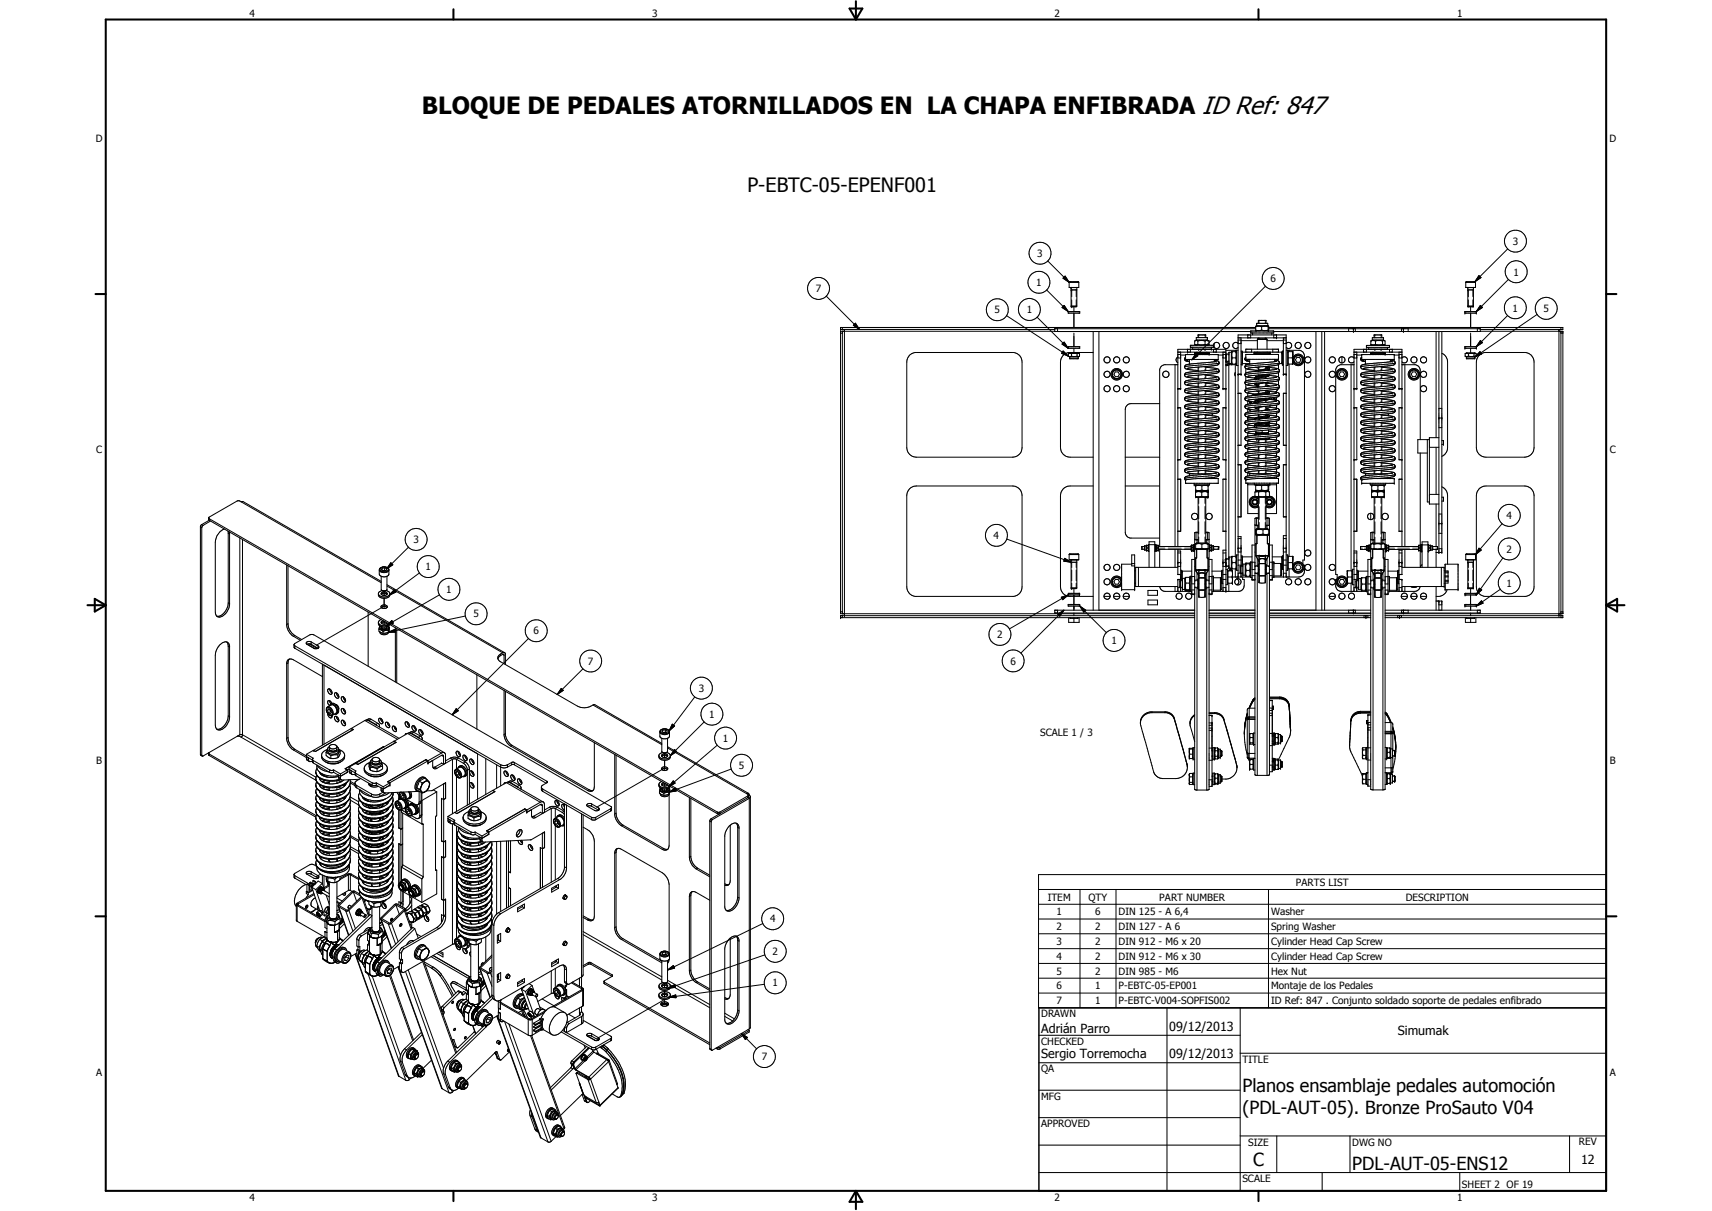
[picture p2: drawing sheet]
<svg xmlns="http://www.w3.org/2000/svg" width="594mm" height="420mm" viewBox="0 0 594 420" stroke-linecap="round" stroke-linejoin="round" font-family="sans-serif">
<defs><g id="words">
<text font-size="8.2" x="146.4" y="39.7">BLOQUE DE PEDALES ATORNILLADOS EN LA CHAPA ENFIBRADA ID Ref: 847</text>
<text font-size="6.9" x="259.4" y="66.8">P-EBTC-05-EPENF001</text>
<g font-size="6.3">
<text x="431.1" y="379">Planos ensamblaje pedales automoción</text>
<text x="431.1" y="386.5">(PDL-AUT-05). Bronze ProSauto V04</text>
<text x="434.8" y="404.7">C</text>
<text x="469.2" y="406">PDL-AUT-05-ENS12</text>
</g>
<g font-size="4.4">
<text x="361.3" y="358.4">Adrián Parro</text>
<text x="405.7" y="357.7">09/12/2013</text>
<text x="485" y="359.2">Simumak</text>
<text x="361.3" y="367.1">Sergio Torremocha</text>
<text x="405.7" y="367.2">09/12/2013</text>
<text x="548.6" y="404">12</text>
</g>
<g font-size="3.5">
<text x="86.6" y="5.8">4</text>
<text x="226.3" y="5.8">3</text>
<text x="365.9" y="5.8">2</text>
<text x="505.6" y="5.8">1</text>
<text x="33.3" y="49.4">D</text>
<text x="558.5" y="49.4">D</text>
<text x="360" y="89.2">3</text>
<text x="524.9" y="85">3</text>
<text x="525.2" y="95.6">1</text>
<text x="283.1" y="101.4">7</text>
<text x="359.6" y="99.2">1</text>
<text x="440.9" y="97.9">6</text>
<text x="345.1" y="108.8">5</text>
<text x="356.3" y="108.7">1</text>
<text x="524.9" y="108.1">1</text>
<text x="535.6" y="108.3">5</text>
<text x="33.4" y="157.3">C</text>
<text x="558.6" y="157.3">C</text>
<text x="522.8" y="180.1">4</text>
<text x="143.5" y="188.5">3</text>
<text x="344.8" y="187">4</text>
<text x="522.8" y="191.8">2</text>
<text x="147.7" y="197.9">1</text>
<text x="522.8" y="203.5">1</text>
<text x="154.8" y="205.8">1</text>
<text x="164.3" y="214.2">5</text>
<text x="185.2" y="220.1">6</text>
<text x="346" y="221.4">2</text>
<text x="385.6" y="223.5">1</text>
<text x="204" y="230.6">7</text>
<text x="350.6" y="230.6">6</text>
<text x="242.5" y="240.1">3</text>
<text x="246.1" y="249.1">1</text>
<text x="250.9" y="257.3">1</text>
<text x="360.9" y="255.5">SCALE 1 / 3</text>
<text x="33.4" y="265.2">B</text>
<text x="256.4" y="266.8">5</text>
<text x="558.6" y="265.2">B</text>
<text x="449.7" y="307.3">PARTS LIST</text>
<text x="363.6" y="312.5">ITEM</text>
<text x="366.6" y="317.6">1</text>
<text x="377.7" y="312.5">QTY</text>
<text x="380.1" y="317.6">6</text>
<text x="388.1" y="317.6">DIN 125 - A 6,4</text>
<text x="402.3" y="312.5">PART NUMBER</text>
<text x="441.1" y="317.6">Washer</text>
<text x="487.8" y="312.5">DESCRIPTION</text>
<text x="267.2" y="320">4</text>
<text x="366.6" y="322.7">2</text>
<text x="380.1" y="322.7">2</text>
<text x="388.1" y="322.7">DIN 127 - A 6</text>
<text x="441.1" y="322.7">Spring Washer</text>
<text x="366.6" y="327.9">3</text>
<text x="380.1" y="327.9">2</text>
<text x="388.1" y="327.9">DIN 912 - M6 x 20</text>
<text x="441.1" y="327.9">Cylinder Head Cap Screw</text>
<text x="268.1" y="331.4">2</text>
<text x="366.6" y="333">4</text>
<text x="380.1" y="333">2</text>
<text x="388.1" y="333">DIN 912 - M6 x 30</text>
<text x="441.1" y="333">Cylinder Head Cap Screw</text>
<text x="366.6" y="338.1">5</text>
<text x="380.1" y="338.1">2</text>
<text x="388.1" y="338.1">DIN 985 - M6</text>
<text x="441.1" y="338.1">Hex Nut</text>
<text x="268.1" y="342.3">1</text>
<text x="366.6" y="343.2">6</text>
<text x="380.1" y="343.2">1</text>
<text x="388.1" y="343.2">P-EBTC-05-EP001</text>
<text x="441.1" y="343.3">Montaje de los Pedales</text>
<text x="361.3" y="353">DRAWN</text>
<text x="366.6" y="348.4">7</text>
<text x="380.1" y="348.4">1</text>
<text x="388.1" y="348.4">P-EBTC-V004-SOPFIS002</text>
<text x="441.1" y="348.4">ID Ref: 847 . Conjunto soldado soporte de pedales enfibrado</text>
<text x="361.3" y="362.5">CHECKED</text>
<text x="264.3" y="367.8">7</text>
<text x="431.1" y="368.7">TITLE</text>
<text x="33.4" y="373.2">A</text>
<text x="361.3" y="372.1">QA</text>
<text x="558.6" y="373.2">A</text>
<text x="361.3" y="381.6">MFG</text>
<text x="361.3" y="391.1">APPROVED</text>
<text x="433.1" y="397.5">SIZE</text>
<text x="469.2" y="397.5">DWG NO</text>
<text x="547.9" y="397.4">REV</text>
<text x="431.1" y="410.2">SCALE</text>
<text x="507.3" y="412.3">SHEET 2 OF 19</text>
<text x="86.6" y="416.7">4</text>
<text x="226.3" y="416.7">3</text>
<text x="365.9" y="416.7">2</text>
<text x="505.6" y="416.7">1</text>
</g>
</g></defs>
<g fill="none" stroke="#000" stroke-width=".35">
<path d="M363.6 90.6l7.4 7.4M368.9 96.5l.7-.7 1.4 2.2zM369.6 95.8l1.4 2.2-2.1-1.5zM371 98v1.7h3.3v-1.7M371 98l.2-.3h2.9l.2 .3M371 98h3.3M371.7 99.8h.1M371.7 99.8v6.4M373.7 99.7v6.5M439.1 99.3l-25.6 25.5M508.6 98v1.7h3.4v-1.7M508.6 98h3.4"/>
<path d="M509.3 99.8h.1M509.3 99.8v6.4M511.3 99.8h.1M511.3 99.8v6.4M511.8 97.7h-3l-.2 .3M511.8 97.7l.2 .3M513.2 95.6l.7 .7-2.1 1.4zM523.2 86.4l-11.4 11.3M523.4 96.9l-11.1 11.2M286.7 102.7l11.5 11.6M291.7 115.6h.6M292.3 113.6v.7"/>
<path d="M292.3 114.9v98M293 114.3v99.3M296.1 112.9l.7-.8 1.4 2.2zM296.8 112.1l1.4 2.2-2.1-1.4zM349.3 109.5l21.4 14.1M359.9 110l10.8 10.8M363.2 100.6l7.5 7.5M366 114.9h-74.3v98h122.9M367 114v1M368.5 119.4l.8-.7 1.4 2.1zM368.5 106.7l.8-.7 1.4 2.1zM369.3 106l1.4 2.1-2.2-1.4z"/>
<path d="M370.7 108.1h4v.5h-4zM371.7 106.2l.2 .2M371.7 106.2h2M371.7 100.6h2M371.9 106.4h1.6M371.9 100.6v2.3M371.9 104.1v2.3M372.7 106.4v1.7M372.7 108.6v5M372.7 115.6v4.7M373.5 100.6v2.3M373.5 104.1v2.3"/>
<path d="M373.7 106.2l-.2 .2M379.3 115v96.7M381.3 115v96.7M413.1 119.8h8v.7h-8zM414.6 119.5l.5 .3M415.1 118h3.9M415.1 118v-.9h3.9v.9M415.1 118l-.5 .3M415.7 118.3l-.6-.2-.5 .2v1.2h1.1M415.7 118.3v1.2M415.7 118.3l1.2-.2 1.3 .2M415.7 119.5h2.5"/>
<path d="M415.7 117.1v-.9h2.7v.9M416 116.2v.3M416 116.8v.3M418.2 118.3l.6-.2 .8 .2M418.2 119.5h1.4M418.2 116.2v.3M418.2 116.8v.3M418.2 118.3v1.2M419 118l.6 .3M419.6 118.3v1.2M419.6 119.5l-.6 .3M421.3 119.2v1.3"/>
<path d="M429.6 117.2h16.7M429.6 118h1M430.6 119.2h-1a1.06 1.06 0 0 0-1.5-.1 1.06 1.06 0 0 0 0 1.5 1.06 1.06 0 0 0 1.5-.1M430.6 117.2v12.7h-1M430.6 118.2h5.7M433 116.2v1M434 114.9h8v.6h-8zM434 116.2v1M434.7 115.5v.7M435.7 113.6h-144v.7h74.3M435.7 114h-69.7v1h68M435.7 114.6h2.1"/>
<path d="M435.7 113.3v1.3l.4 .3M435.7 113.3h2.1M436.1 113l-.4 .3M436.1 113v-.8h3.8v.8M436.1 113h3.8M436.3 117.7h3.4M436.3 117.7v3.5M436.7 112.2v-1h2.6v1M436.7 117.2v.4M436.9 111.2v.3M436.9 111.9v.3M436.9 117.2v.1"/>
<path d="M436.9 117.5v.1M437.8 113.3h2.2M437.8 114.6h2.2M437.8 113.3v1.3M439.1 111.2v.3M439.1 111.9v.3M439.1 117.2v.1M439.1 117.5v.1M439.3 117.2v.4M439.7 118.2h5.6M439.7 117.7v3.5M439.9 113l.3 .2"/>
<path d="M440 113.3v1.3M440 114.6l.1 .1M440.1 114.7h.1M440.2 113.2v1.5M440.2 114.7h.1M440.2 113.2l-.2 .1M440.2 114.7l-.3 .2M440.3 113.6h102v.7h-28.6M440.3 114h73.4v1h-71.7M441.3 115.5v.7M442 116.2v1M443 116.2v1"/>
<path d="M445.3 119.2h1a1.07 1.07 0 0 1 1.6-.1 1.07 1.07 0 0 1 0 1.5 1.07 1.07 0 0 1-1.6-.1M445.3 118h1M445.3 117.2v12.7h1M456.6 115v96.7M458.7 115v96.7M459.6 115v96.7M468 114v1M469.6 114v1M470.3 114v1M474.2 119.8h8v.7h-8zM475.7 118.3v1.2M475.7 119.5l.5 .3"/>
<path d="M475.7 118.3h1.6M475.7 119.5h1.6M476.2 118v-.8h3.9v.8M476.2 118h3.9M476.2 118l-.5 .3M476.8 117.2v-1h2.7v1M477.1 116.2v.3M477.1 116.8v.4M477.3 118.3h2.5M477.3 119.5h2.5M477.3 118.3v1.2M479.2 116.2v.3"/>
<path d="M479.2 116.8v.4M479.8 119.5l.6 .1M479.8 118.3v1.2M480.1 118l.5 .3v1.2l-.2 .1M480.4 118.2l-.6 .1M480.5 119.6l-.4 .2M486.3 114v1M487 114v1M488.6 114v1M498.3 115v36.8M499.3 115v76.7M500.3 115v76.7h-2"/>
<path d="M508.3 108.1h4v.5h-4zM509.3 106.2h2M509.3 100.6h2M509.3 106.2l.2 .2M509.5 106.4h1.6M509.5 100.6v2.3M509.5 104.1v2.3M510.3 106.4v1.7M510.3 108.6v5M510.3 115.6v4.7M511.1 100.6v2.3M511.1 104.1v2.3"/>
<path d="M511.3 106.2l-.2 .2M512.6 114v1M513.7 114.9h28.6v98h-61.7M513.7 106l.7 .7-2.1 1.4zM513.7 118.2l.7 .7-2.1 1.4zM523.1 109.5l-10.8 10.8M533.4 109.1l-21.6 14.7M541 114.3v99.3M541.6 113.6v.7M541.6 114.9v98M541.6 115.6h.7M315.6 123.2l2-.9h34.1a3.3 3.3 0 0 1 3 3.3v29.7a3.3 3.3 0 0 1-3.4 3.3h-33.3a3.3 3.3 0 0 1-3.3-3.3v-29.7l.2-1.3z"/>
<path d="M368.9 121.8l1.8 1.8-2.3-1zM370.7 120.3h4v.5h-4zM370.7 123.6h1.1M370.7 123.6l.5 .2M370.7 122.7h1.1M370.7 122.7v.9M371.2 123.8v.7h3v-.7M371.2 123.8h3M371.8 123.6h2M371.8 122.7h2M371.8 122.7v.9M372.7 120.8v1.7"/>
<path d="M373.8 123.6h.7M373.8 122.7v.9M374.5 122.7h-.7M374.5 122.7v.9M374.5 122.7l-.3-.2h-3l-.5 .2M374.5 123.6l-.3 .2M379.3 122.3h-8.4a3.4 3.4 0 0 0-2.9 3.3v29.7a3.3 3.3 0 0 0 3.3 3.3h8M387 129h1l.4 .8-.4 .9h-1l-.5-.9zM407.7 126.5v63.1M408.7 123.9a1.1 1.1 0 0 0-.6 1 1.1 1.1 0 0 0 .6 1M408.7 126.5h-4.6l-1.3 .8-.4 .9v61.4M408.7 122.2h16.7"/>
<path d="M408.7 124.2h1M408.7 123h1M408.7 134.8h1M409.7 122.2v12.7h-1M409.7 123.2h1.7M411 138.3l.1 .2a4.1 4.1 0 0 0 3.6 1l1 .1M411 135.6l.1 .2a2.91 2.91 0 0 0 2.7 .9l1.9 .1M411 127.3a1.38 1.38 0 0 0 1.7 .9l3 .3M411 124.5l.2 .4M411 130l.1 .2a1.44 1.44 0 0 0 1.6 .8l3 .3M411 132.8a2.33 2.33 0 0 0 2.5 1.1l2.2 .2M411.2 124.9l1.5 .6"/>
<path d="M411.4 123h11.3v1.7h-11.3zM411.4 124l-.3 .8M412.1 121.2v1M412.1 130.6h.1M412.1 136.1h.1M412.1 138.9h.1M412.2 127.8h.1M412.4 124.7a.65 .65 0 0 1-.6 .5 .65 .65 0 0 1-.6-.3M412.7 124.7v1.7M413.1 121.2v1M413.7 120.5v.7M414.6 122.3h5v.6h-5z"/>
<path d="M414.6 122.6h5M415 122.7l.7 .7-2.2 1.4zM415.2 122.9l.2 .1M415.4 122.2l-.2 .1M415.7 131.6l-3.6 .4a.96 .96 0 0 0-1.1 .8M415.7 139.9l-3.4 .4a.92 .92 0 0 0-1.2 .8 .92 .92 0 0 0 1.2 .9l3.4 .4M415.7 134.4l-3.6 .3a.96 .96 0 0 0-1.1 .9M415.7 121.2h.1M415.7 127.4v1.4M415.7 130.2v1.4M415.7 132.9v1.5M415.7 135.7v1.4"/>
<path d="M415.7 138.4v1.5M415.7 128.8l-3.8 .4-.6 .3-.3 .5M415.7 137.1l-3.6 .4a.97 .97 0 0 0-1.1 .8M416 121.2h.1M416 127.4v.4M416 128.3v.5M416 130.1v.5M416 131.1v.5M416 132.9v.4M416 133.9v.4M416 135.7v.4M416 136.6v.5"/>
<path d="M416 138.4v.5M416 139.4v.5M418.2 121.2h.1M418.2 127.2v.4M418.2 128.1v.5M418.2 130v.4M418.2 130.9v.5M418.2 132.7v.5M418.2 133.6v.6M418.2 135.5v.4M418.2 136.4v.5M418.2 138.2v.5"/>
<path d="M418.2 139.2v.5M418.4 135.5l-6.3 .6M418.4 129.9l-6.3 .7M418.4 138.2l-6.3 .7M418.4 132.7l-6.3 .6M418.4 138.5l3.4 .4a.93 .93 0 0 1 1.2 .8 .93 .93 0 0 1-1.2 .9l-3.4 .4M418.4 133l3.4 .3a.91 .91 0 0 1 1.2 .9 .91 .91 0 0 1-1.2 .9l-3.4 .4M418.4 127.4l2 .2a2.91 2.91 0 0 1 2.6 .9 1.74 1.74 0 0 1-2.1 1.2l-2.5 .2M418.4 121.2h.1M418.4 127.2v1.4M418.4 129.9v1.5M418.4 132.7v1.4"/>
<path d="M418.4 135.5v1.4M418.4 138.2v1.5M418.4 130.2l3.4 .4a.93 .93 0 0 1 1.2 .8 .93 .93 0 0 1-1.2 .9l-3.4 .4M418.4 135.7a9 9 0 0 1 4.5 .9 1 1 0 0 1-.2 1 1 1 0 0 1-1.1 .3l-3.2 .3M418.8 122.2l.1 .1M418.9 122.9l-.1 .1M420.4 120.5v.7M421.1 121.2v1M421.4 125h.4a.96 .96 0 0 1 1.3 .9 .96 .96 0 0 1-1.3 .9l-9.7 1M421.4 124.7v.8M422 136.4l-6.3 .7M422 133.7l-6.3 .7"/>
<path d="M422 125.4l-9.5 1-1.2 .3-.3 .6M422 130.9l-6.3 .7M422 128.1l-6.3 .7M422 139.2l-6.3 .7M422.1 121.2v1M422.7 123.2h1.7M423 134.2h.1M423 128.7h.1M423 137l-12 1.3M423 139.8l-10.2 1-1.8 .3M423 125.9l-12 1.4M423 134.2l-12 1.4"/>
<path d="M423 131.5l-10.6 1-1.4 .3M423 128.7l-12 1.3M424.4 122.2v12.7h1M424.4 124.2h1M424.4 123h1M424.4 134.8h1M425.4 125.4v.1M425.4 125.3h.3M425.4 123.1h.3M425.4 125.5h1.1M425.4 122.8v.1M425.4 122.8h1.1"/>
<path d="M425.5 126.5v.4l.9-.2M426.1 125.5l-.7 .2M426.1 125.3h.4M426.1 123.1h.4M426.4 126.7v67.1M426.5 126l-1.1 .3M426.6 126.1l-1.2 .4M426.6 126.5h2.1M427.1 126.1l-.7 .6M427.3 122.2h-.8v3.9h.8M427.3 122.2l.1-.2h1.6l.1 .2M427.3 122.2v3.9"/>
<path d="M427.3 126.1l.1 .2h1.6l.1-.2M427.6 122v2.2M427.6 124.2v2.1M427.6 124.2h1.2M428.7 129.2l-.3 .6 .3 .7M428.7 121.5v.5M428.7 126.3v66.7M428.8 122l.2 1.1-.2 1.1M428.8 124.2l.2 1.1-.2 1M429.1 121.5v5.3h.5M429.6 121.5h-4.2M429.6 136.4h1v18.1h-1"/>
<path d="M429.6 129.8h1M430.6 121.8h.4v4.7h-.4M431 122.3l.2 .2M431 125.9v.1M431.1 125.9h-.1M431.2 125.8l-.1 .1M432 129.9l.4 .8 3.1 .5M432 124.5v.2M432 124.7l.4 .4M432.3 126.7h-.1a.95 .95 0 0 0 0 1.2 .95 .95 0 0 0 1.1 .2l3.1 .4M432.3 125l.1 .1M432.3 129.5l-.3 .4"/>
<path d="M432.3 123h11.3v1.7h-11.3zM432.3 122.2v-1h11.3v1M432.3 126.2v.5M432.3 127.9v1.5M432.3 130.6v1.6M432.3 133.4l.1 1.5M432.3 133.4l1.1 .3 3.3 .3M432.3 123.9l-.3 .8M432.3 132.2l-.3 .4 .3 .8M432.4 125.1l1.3 .3M433 136.4v1.1M433 139.2v1.1"/>
<path d="M433 127.8h.1M433.2 136l-.1 .1M433.3 124.7l-.4 .4h-.5M433.5 139.2l.3 .6M433.6 139.6l.1 .3M433.7 126.2h-2.5v-4h13.6v4h-.9M433.7 124.7v1.6M433.7 126.3l-1.4 .4M433.7 139.9l.2 .2M433.9 139.3l1.7 .2M433.9 139.3l.4 .8M434.1 139.3l.5 .7"/>
<path d="M434.3 137.3l-1.1 .2a.94 .94 0 0 0-1.2 .9 .94 .94 0 0 0 1.3 .8l.6 .1M434.3 121.2v1M434.8 139.4l.7 .4 .3-.1M435.2 122.2h5.6v.4h-5.6zM435.3 136.9l-1.1 .4M435.3 136.9l-1 .4M435.5 139.2h.1M435.5 133.1h.1M435.5 131.1h.1M435.5 133l-2.5 .3M435.5 122.6v.3h5v-.3M435.5 131.1v.1"/>
<path d="M435.5 133.1v.1M435.5 133.2v.1M435.5 131.2l.1 .1M435.5 137.2h.1M435.5 133.3l1.2 .5M435.5 133v.1M435.6 137l-.1 .2M435.6 131.3v.1M435.6 136.9v.1M435.6 137.1v.1M435.6 131.4l.4 .2M435.6 139.1v.1"/>
<path d="M435.6 131v.1M435.7 136.9h-.4M435.7 136.9h-.1M435.7 127.4l1 .3M436 131.6l-3.7 .6M436.1 132.9l-.6 .1M436.1 135.7l.6 .1M436.1 139.4h.1M436.1 131.3h.1M436.1 132.9l-.6 .2M436.2 134l.2 .4M436.2 122.9l.1 .1"/>
<path d="M436.3 139.9l-1.6 .1M436.3 139.4h.1M436.3 122.2h-.1M436.4 139.8l.1 .1M436.6 134l.1 .2M436.6 133.2l-.4 .1M436.6 136.6l-.9 .3M436.7 127.3v1.1M436.7 130.1v.4M436.7 131.2v.4M436.7 133.2v1.1M436.7 135.6v1"/>
<path d="M436.7 138.4v.2M436.7 139.3v.5M436.9 131.1l-.8 .2M436.9 138.4l-3.9 .5M436.9 128.4l-1.3 .5M436.9 133.1l-.3 .1M436.9 127.3v.4M436.9 128.1v.3M436.9 130.1v.1M436.9 130.3v.1M436.9 131.1v.1M436.9 131.4v.1"/>
<path d="M436.9 133.1v.4M436.9 133.9v.4M436.9 135.6v.3M436.9 136.2v.3M436.9 138.4v.2M436.9 139.2v.2M436.9 139.6v.2M437 128.7l-.6 .1M439 128.1l-2.1 .3M439.1 138.2h.1M439.1 127.2v.3M439.1 127.8v.3"/>
<path d="M439.1 129.9v.2M439.1 130.8v.2M439.1 131.1v.3M439.1 132.8v.5M439.1 133.7v.4M439.1 135.4v.3M439.1 135.9v.3M439.1 138.9v.2M439.1 139.4v.2M439.1 130.8l-2.2 .3M439.3 130l-.6 .2a5.3 5.3 0 0 0-3.2 .9M439.3 135.4l-6.3 .7"/>
<path d="M439.3 138.9l-3.2 .5M439.3 138.2l-1.7 .3a2.08 2.08 0 0 0-2.1 .8l.9 .5M439.3 127.4l4.4 .7M439.3 136.1l-2.7 .5M439.3 127.2v.8M439.3 129.9v.1M439.3 130.7v.6M439.3 132.8v1.3M439.3 135.4v.7M439.3 136.8v.1M439.3 138.9v.7M439.3 135.6l.9 .2 .3 .4"/>
<path d="M439.3 127.4l.3 .1a.57 .57 0 0 1 .8 .2 .57 .57 0 0 1-.2 .8M439.3 132.9l.7 .1M439.3 133.5l1.1 .5M439.4 132.8v.1M439.4 132.8l-2.5 .3M439.6 132.7v.3M439.7 122.2h.1M439.8 122.9l-.1 .1M439.8 134l-4.2 .4a4.8 4.8 0 0 0-3.6 .9v.5a5.2 5.2 0 0 0 4 .9M439.8 134l-.2 .1M439.8 136.1h-.5M439.9 127.9l-.9 .2"/>
<path d="M439.9 127.9h.1M439.9 132.6l-.5 .2M439.9 134h-.1M439.9 129.9l-.6 .1M439.9 132.6l.1 .4M440 133l3.7 .6M440 132.6h-.1M440.1 135.8h.3a5.3 5.3 0 0 1 3.5 .9l.1 .1a1.46 1.46 0 0 1-1.9 1.1l-5.2 .5M440.2 128.5l-2.7 .2M440.3 129.8l-7.3 .8M440.3 138.6l2.2 .2M440.3 129.8l.1 .5"/>
<path d="M440.4 127l-7.4 .8M440.4 127l-1.5 .2M440.4 130.3l3.3 .5M440.4 130.3l-1.3 .5M440.4 134h-.6M440.5 136.3l-.7 .5M440.5 138.1v.1M440.5 136.3h.1M440.5 138.2l-5 1M440.5 136.2l-4.9 .9M440.5 138.2l-.2 .4-1 .3M440.5 128.1l-8.2 1.4"/>
<path d="M440.5 130.1l-5 1M440.5 136.2v.1M440.8 138l.5 .6M441.7 121.2v1M441.7 138l.3 .7M441.9 138l.3 .7M442.2 137.9l.1 .3M442.2 137.9l.2 .3M442.3 124.9l1.4 .4a.77 .77 0 0 1 0 1.2M442.3 124.7v.8M442.3 138.2l.2 .6M442.5 138.8l.7 .1a.76 .76 0 0 1 .8 .6 .76 .76 0 0 1-.4 .9l-.6 .1"/>
<path d="M442.8 125.4l-9.1 .9M442.8 130.9l-6.8 .7M442.9 139.2l-6.6 .7M442.9 133.6l-2.5 .4M442.9 139.2h.1M442.9 133.6h.1M443 128.1l-2.8 .4M443 136.4l-8.7 .9M443 135.7v.4M443 137.8v1.1M443.6 134.9l-1.1 1.1M443.6 126.5v1.6"/>
<path d="M443.6 129.2v1.6M443.6 132v1.6M443.7 133.6a.87 .87 0 0 1 .1 1.1 .87 .87 0 0 1-1 .3l-3.5 .4M443.7 130.8a.71 .71 0 0 1 0 1.2l-2 .5-5.6 .4M443.7 126.5l-3.3 .5M443.7 129.2l-3.4 .6M443.7 128.1a.71 .71 0 0 1 0 1.1M444 136.9l-12 1.4M444 131.4l-12 1.4M444 139.7l-1.8 .4-10.2 1M444 128.7l-12 1.3M444 125.9l-1 .3-11 1"/>
<path d="M444 134.2l-1.4 .3-10.6 1M444.8 125.8l.1 .1M444.9 125.9h.1M445 125.9v.1M445 122.3l-.2 .2M445.3 129.8h1M445.3 121.8h-.3v4.7h.3M446.3 121.5h4.7a1.98 1.98 0 0 1 1.7 2v70.8h-.6v1.4M446.3 136.4h-1v18.1h1M446.9 121.5v5.3h-.6M446.9 122.3h.1M446.9 126.1h.1"/>
<path d="M447 122h1.6v4.3h-1.6zM447 124.2h1.4M447.3 121.5v.5M447.3 126.3v66.7M448.4 124.2l.2 1.1-.2 1M448.4 122l.2 1.1-.2 1.1M448.6 124.1a2 2 0 0 1 3.1-.8 2 2 0 0 1 0 3.2 2 2 0 0 1-3.1-.9M450 124h1l.4 .9-.4 .8h-1l-.5-.9zM465.2 129h.9l.5 .8-.5 .9h-.9l-.5-.9zM465.7 123.8v2.1M468.8 126.5v71.5M469.8 126.5l-5 .2a1.89 1.89 0 0 0-1.3 1.5v71.1h.5v1.4"/>
<path d="M469.8 122.2h16.7M469.8 123h1M469.8 134.8h1M470.8 124.2h-1a1.07 1.07 0 0 0-1.5-.1 1.07 1.07 0 0 0 0 1.5 1.07 1.07 0 0 0 1.5-.1M470.8 122.2v12.7h-1M470.8 123.2h1.7M472.1 130l.1 .2a1.53 1.53 0 0 0 1.6 .8l3 .3M472.1 135.6a2.59 2.59 0 0 0 2.7 1.1l2 .1M472.1 132.8a2.33 2.33 0 0 0 2.4 1.1l2.3 .2M472.1 124.5l.1 .2M472.2 124.8l.1 .1M472.2 127.3h.1"/>
<path d="M472.3 124.9l.6 .4 .9 .2M472.5 123h11.3v1.7h-11.3zM472.5 124l-.3 .2v.6M473.2 121.2v1M473.2 130.6h.1M473.2 136.1h.1M473.2 138.9h.1M473.3 127.8h.1M473.4 124.7l-.5 .5-.6-.3M473.8 124.7v1.7M474.2 121.2v1M474.8 120.5v.7"/>
<path d="M475.6 122.3h5v.6h-5zM475.6 122.6h5M476.3 122.9l.1 .1M476.4 123h.1M476.5 122.2l-.2 .1M476.8 128.8l-.7 .1a7.3 7.3 0 0 0-3.9 .9l-.1 .2M476.8 137.1l-1 .1a6.3 6.3 0 0 0-3.6 .8 1.07 1.07 0 0 0 1.4 1.3l3.2 .3M476.8 131.6h-.7a6.8 6.8 0 0 0-3.9 .9l-.1 .3M476.8 134.4l-3.2 .3a1.46 1.46 0 0 0-1.5 .9M476.8 121.2h.1M476.8 127.4v1.4M476.8 130.2v1.4"/>
<path d="M476.8 132.9v1.5M476.8 135.7v1.4M476.8 138.4v1.5M476.8 139.9h-.3a7.6 7.6 0 0 0-4.3 .9 1.16 1.16 0 0 0 1.6 1.3l3 .3M476.9 135.7l-3.7 .4M476.9 132.9l-3.7 .4M476.9 138.4l-3.7 .5M476.9 127.4l-3.7 .4M477.1 121.2h.1M477.1 127.4v.4M477.1 128.3v.5M477.1 130.1v.5"/>
<path d="M477.1 131.1v.5M477.1 132.9v.4M477.1 133.9v.4M477.1 135.7v.4M477.1 136.6v.5M477.1 138.4v.5M477.1 139.4v.5M479.2 121.2h.1M479.2 127.2v.4M479.2 128.1v.5M479.2 130v.4M479.2 130.9v.5"/>
<path d="M479.2 132.7v.5M479.2 133.6v.6M479.2 135.5v.4M479.2 136.4v.5M479.2 138.2v.5M479.2 139.2v.5M479.5 129.9l-6.3 .7M479.5 132.7l-2.6 .2M479.5 121.2h.1M479.5 127.2v1.4M479.5 129.9v1.5M479.5 132.7v1.4"/>
<path d="M479.5 135.5v1.4M479.5 138.2v1.5M479.5 127.4l3.4 .4a1.18 1.18 0 0 1 1.3 .9M479.5 130.2l3.6 .4a.96 .96 0 0 1 1.1 .8M479.5 133l3.8 .4 .6 .3 .3 .5M479.5 135.7a9.4 9.4 0 0 1 4.5 .9l.2 .4M479.5 138.5l3.2 .4a1.24 1.24 0 0 1 1.5 .8M479.8 122.2l.2 .1M480 122.9l-.2 .1M481.5 120.5v.7M482.2 121.2v1M482.5 124.7v.8"/>
<path d="M482.5 125l1.3 .3 .4 .6M483.1 139.2l-6.3 .7M483.1 128.1l-6.3 .7M483.1 130.9l-6.3 .7M483.1 136.4l-6.3 .7M483.1 125.4l-9.7 1a.89 .89 0 0 0-1 .3 .89 .89 0 0 0 0 1.1l1 .4 3.4 .3M483.1 133.7l-6.3 .7M483.1 121.2v1M483.8 123.2h1.7M484.2 128.7a.99 .99 0 0 1-1.3 .8l-3.4 .4M484.2 136.9l-1.4 .4-10.6 1M484.2 125.9a2.6 2.6 0 0 1-2.8 1.1l-4.5 .4"/>
<path d="M484.2 134.2l-12.1 1.4M484.2 125.9l-1.4 .3-10.6 1.1M484.2 134.2l-.1 .3a7.6 7.6 0 0 1-4.3 .9l-2.9 .3M484.2 137a.99 .99 0 0 1-1.3 .8l-6 .6M484.2 139.7l-12.1 1.4M484.2 139.7a1.1 1.1 0 0 1-1.5 .9l-3.2 .4M484.2 131.4a1.1 1.1 0 0 1-1.5 .9l-3.2 .4M484.2 128.7l-12.1 1.3M484.2 131.4l-10.7 1.1-1.4 .3M485.5 124.2h1a1.07 1.07 0 0 1 1.6-.1 1.07 1.07 0 0 1 0 1.5 1.07 1.07 0 0 1-1.6-.1M485.5 123h1M485.5 134.8h1"/>
<path d="M485.5 122.2v12.7h1M486.5 126.5h4.7a2.07 2.07 0 0 1 1.6 2v24M487.5 126.5v63.1M490.2 129h.9l.5 .8-.5 .9h-.9l-.5-.9zM500.3 122.6l1.6 1.4 .4 1.6v29.7a3.3 3.3 0 0 1-2 3M508.3 120.3h4v.5h-4zM508.4 123.6h1.2M508.4 122.7h1.2M508.4 123.6l.4 .2M508.4 122.7v.9M508.8 123.8v.7h3v-.7M508.8 123.8h3"/>
<path d="M509.6 123.6h1.9M509.6 122.7h1.9M509.6 122.7v.9M510.3 120.8v1.7M511.5 123.6h.6M511.5 122.7v.9M512.1 122.7l-.3-.2h-3l-.4 .2M512.1 122.7v.9M512.1 122.7h-.6M512.1 123.6l-.3 .2M513.3 123.2l1.9-.9h14.2a3.3 3.3 0 0 1 2.9 3.3v29.7a3.3 3.3 0 0 1-3.3 3.3h-13.3a3.3 3.3 0 0 1-3.4-3.3v-29.7l.3-1.3zM513.6 122l.6 .8-2.4 1z"/>
<path d="M390.5 158.6h11.9M402.4 140h-9.9a2 2 0 0 0-2 2v42.7a2.2 2.2 0 0 0 1.6 2h10.3M408.7 141.5h1v18h-1M411 157.7l.1 .3a8.6 8.6 0 0 0 4.6 1M411 143.9l.1 .1a3 3 0 0 0 2.9 1l1.7 .2M411 152.2l.1 .1a3 3 0 0 0 2.9 1l1.7 .2M411 154.9a2.59 2.59 0 0 0 2.8 1.1l1.9 .2M415.7 153.7l-.7 .1a7 7 0 0 0-3.8 .8l-.2 .3M415.7 142.7h-.7a5.8 5.8 0 0 0-3.9 .9l-.1 .3M415.7 148.2l-3.4 .3a.93 .93 0 0 0-1.2 .9 .93 .93 0 0 0 1.2 .9l3.4 .4M415.7 159.3h-.7a7 7 0 0 0-3.8 .8l-.2 .4M415.7 141.2v1.5"/>
<path d="M415.7 144v1.4M415.7 146.7v1.5M415.7 149.5v1.4M415.7 152.3v1.4M415.7 155.1v1.4M415.7 157.8v1.5M415.7 145.4l-3.4 .4a.92 .92 0 0 0-1.2 .8 .92 .92 0 0 0 1.2 .9l3.4 .4M415.7 156.5l-1 .1a5.9 5.9 0 0 0-3.6 .8l-.1 .3M415.7 150.9l-.3 .1a7.1 7.1 0 0 0-4.3 .9l-.1 .3M416 141.2v.4M416 142.2v.4M416 143.9v.5"/>
<path d="M416 144.9v.5M416 146.7v.5M416 147.7v.5M416 149.5v.5M416 150.5v.4M416 152.3v.4M416 153.2v.5M416 155v.5M416 156v.5M416 157.8v.5M416 158.7v.5M418.2 141v.5"/>
<path d="M418.2 142v.5M418.2 143.8v.5M418.2 144.7v.5M418.2 146.6v.4M418.2 147.5v.5M418.2 149.3v.5M418.2 150.3v.4M418.2 152.1v.5M418.2 153v.5M418.2 154.9v.4M418.2 155.8v.5M418.2 157.6v.5"/>
<path d="M418.2 158.5v.5M418.4 141l-6.3 .6M418.4 149.3l-6.3 .6M418.4 154.8l-6.3 .7M418.4 157.6l-6.3 .6M418.4 152.1l-6.3 .6M418.4 143.8l-6.3 .6M418.4 146.5l-6.3 .7M418.4 146.8l3.4 .4a.92 .92 0 0 1 1.3 .9 .92 .92 0 0 1-1.3 .8l-3.4 .4M418.4 141.3l3.4 .3a.91 .91 0 0 1 1.2 .9 .91 .91 0 0 1-1.2 .9l-1.2 .2M418.4 152.3l.7 .1a7 7 0 0 1 3.8 .8 1 1 0 0 1-.2 1 1 1 0 0 1-1.1 .3l-3.2 .3M418.4 157.9l3.4 .3a.91 .91 0 0 1 1.2 .9 .91 .91 0 0 1-1.2 .9l-3.4 .4"/>
<path d="M418.4 141v1.4M418.4 143.8v1.4M418.4 146.5v1.5M418.4 149.3v1.4M418.4 152.1v1.4M418.4 154.8v1.5M418.4 157.6v1.4M418.4 149.6l3.4 .3a.93 .93 0 0 1 1.2 .9 .93 .93 0 0 1-1.2 .9l-3.4 .4M418.4 144l1 .1a5 5 0 0 1 3.6 .9 1.2 1.2 0 0 1-1.6 1.2l-3 .3M418.4 155.1l2.8 .3a1.72 1.72 0 0 1 1.8 .8 1.74 1.74 0 0 1-2.1 1.2l-2.5 .2M418.5 143.8v.2M420.6 143.6v.6"/>
<path d="M420.6 143.6l-2.2 .2M422 150.3l-6.3 .6M422 147.5l-6.3 .7M422 158.6l-6.3 .7M422 144.8l-6.3 .6M422 153l-6.3 .7M422 158.6h.1M422 155.8l-6.3 .7M422 142l-6.3 .7M422.6 147.4h.1M422.6 155.7h.1M423 142.5l-12 1.4"/>
<path d="M423 159.2l-12 1.3M423 150.9l-12 1.3M423 148.1l-10.9 1-1.1 .3M423 145.3l-10.9 1.1-1.1 .3M423 156.4l-10.6 1-1.4 .3M423 153.6l-12 1.3M425.4 141.5h-1v18h1M432 146.6h.1M433 143a.86 .86 0 0 0-1 .8 .86 .86 0 0 0 1 .9M433 141.9v1.1M433 144.7v1.1M433 147.4v1.1"/>
<path d="M433 150.2v1.1M433 153v1.1M433 155.7v1.1M433 158.5v1.1M433 147.4l2.3 .3M433 144.9h1.1M433 144.7l2.7 .3M433 158.5l3.7 .4M433 155.7l3.7 .5M433 153l3.7 .4M433 141.9l3.7 .5M433.1 147.1v.1"/>
<path d="M433.1 152.7h.1M433.3 142l1.2 .8M434.5 142.8l-1.5 .2M434.7 140l-1.5 .2a.93 .93 0 0 0-.9 .4 .93 .93 0 0 0-.1 1l.8 .3M435.5 147.4h.1M435.5 145.3h.1M435.5 141.3h.1M435.5 150.7v.3M435.5 150.7h1.2M435.5 141.3l.3 .4 .9 .2M435.5 141.3l-2.5 .3M435.6 147.3l-.1 .1"/>
<path d="M435.6 145.3h-.1M435.6 147.3h.1M435.6 147.6v.1M435.6 145.3h-2.6M435.8 150l1.1 .2 1.1-.2M435.8 149.6v.6l.3 .2M435.9 152.3l-2.9 .4M435.9 149.5l-2.9 .4M436.1 147.6h.1M436.1 150.4h3.8M436.1 150.4l-.6 .3M436.5 152.3h-.6"/>
<path d="M436.6 152.3h-.8M436.6 141.4l-.5 .1M436.6 143.9h.1M436.7 147.4l-.6 .2M436.7 141.4v1.2M436.7 143.9v.8M436.7 147.4v.3M436.7 152.5v1.2M436.7 155v1.5M436.7 157.8v1.4M436.7 150.9l-3.3 .4a1 1 0 0 0-1.1 .2 1 1 0 0 0-.2 1.1l.9 .4M436.7 150.7v.2"/>
<path d="M436.7 150.7h2.5M436.8 146.7l-3.8 .5M436.8 146.7l-.6 .2a.62 .62 0 0 0-.6 .7M436.9 144.7l-1.2 .3-.2 .5M436.9 155l-3.9 .4M436.9 145.3h.1M436.9 146.7h.1M436.9 141.3v.4M436.9 142.2v.4M436.9 143.9v.3M436.9 144.4v.3M436.9 147.4v.3"/>
<path d="M436.9 152.5v.4M436.9 153.3v.4M436.9 155v.4M436.9 156v.4M436.9 157.8v.4M436.9 158.7v.5M437.2 145.3l-2 .2a5 5 0 0 0-3.1 .8 .83 .83 0 0 0 .9 1.1M437.2 145.3l-.3 .1M437.8 142.5h-.2M438 150l1.1 .2 1.1-.2M438 149.4v.6M438 149.4l-2.1 .1"/>
<path d="M438.7 141l-2.1 .4M439 145l-1.8 .3M439 147.1l-2.3 .3M439.1 141v.4M439.1 141.9v.4M439.1 143.8v.1M439.1 144.1v.2M439.1 145v.2M439.1 147.1v.1M439.1 147.4v.3M439.1 152.5v.3M439.1 153.2v.3"/>
<path d="M439.1 154.8v.5M439.1 155.7v.6M439.1 157.6v.4M439.1 158.5v.5M439.2 152.2h1.3M439.2 152v.2M439.2 152.2h-2.2M439.3 157.6l-6.3 .6M439.3 142.3l-4.8 .5M439.3 143.7l-6.3 .7M439.3 157.8l3.8 .5a.87 .87 0 0 1 .9 1 .87 .87 0 0 1-1.2 .6l-3.5 .4M439.3 141.2l3.6 .4"/>
<path d="M439.3 141v1.2M439.3 143.7v.6M439.3 144.9v.3M439.3 147v.7M439.3 152.5v1M439.3 154.8v1.4M439.3 157.6v1.4M439.3 154.8l-2.4 .2M439.3 155.1l3.6 .3M439.3 147.3h.9M439.3 141.6l1 .3 .2 .4M439.4 143.7l1 .4"/>
<path d="M439.8 144.2l-2.9 .5M439.9 150.4l.4 .2M439.9 142.1l-.6 .2M440 146.8l.4 .1a5.1 5.1 0 0 1 3.5 .8 .92 .92 0 0 1-1 1.1M440.1 152.4l2.1 .2a1.56 1.56 0 0 1 1.8 1M440.2 149.2v1l-.3 .2M440.2 149.6l2.7 .3M440.3 146.7l-1.3 .4M440.3 150.6l-1 .1M440.3 150.6l-3.6 .3M440.3 147.4h.1M440.3 147.4l.2 .3"/>
<path d="M440.3 147.4l-.5 .3M440.3 146.7h.1M440.4 144.1l2.1 .2a1.04 1.04 0 0 1 1.1 .3 1.04 1.04 0 0 1 .2 1.1l-.8 .4M440.4 144.1l.1 .3M440.4 146.4l-4.8 .9M440.4 146.4h.1M440.5 146.5l-.2 .2M440.5 147.7h.1M440.5 144.3l-4.9 1M440.5 151.9v.3M440.5 152.2l-.6 .3h-3.8l-.4-.2M440.5 144.4l-.2 .3-1.3 .3"/>
<path d="M440.5 146.4h.1M440.6 140.8l-5.1 .5M440.6 147.8l-5.3-.1v.5h.8M440.9 140.8h-.2M442.8 150.3l-2.5 .3M442.8 155.8l-9.1 1a1.17 1.17 0 0 0-1.7 1.2l1 .5M442.9 141.6a.85 .85 0 0 1 1.1 .9 .85 .85 0 0 1-1.1 .8M442.9 158.5l-7.9 .9a3.9 3.9 0 0 0-3 .9 .95 .95 0 0 0 1 1M442.9 149.9a.89 .89 0 0 1 1.1 .9 .89 .89 0 0 1-1.2 .8l-6.3 .7M442.9 155.4l.2 .1a.84 .84 0 0 1 .9 .9 .84 .84 0 0 1-1.1 .7M442.9 144.7l-5.7 .6M442.9 148.8l-4.9 .6"/>
<path d="M442.9 157.1l-3.6 .5M442.9 143.3l-3.6 .4M442.9 158.5h.1M443 141.9l-5.2 .6M443 153l-9.6 1a.99 .99 0 0 0-1.1 .3 .99 .99 0 0 0-.1 1.1l.8 .3M443 147.5l-9.7 1a.96 .96 0 0 0-1.3 .9 .96 .96 0 0 0 1.4 .9l2.3 .2M443 140.5v1.1M443 143.3v1.1M443 146.1v1.1M443 148.8v1.1M443 151.6v1.1M443 154.4v1.1"/>
<path d="M443 157.1v1.1M443 159.9v1.1M443 140.5l-2.6 .3M443 146.1l-6.2 .6M443 144.7h-.1M443 141.1l-.2 .5M443.7 151.3v.1M444 159.1l-12 1.3M444 153.5l-12 1.4M444 156.3l-12 1.3M444 148l-1.4 .3-10.6 1.1M444 142.5l-12 1.3"/>
<path d="M444 145.2l-12 1.4M444 153.6l-.7 .7-4 .5M444 150.8l-12 1.3M469.8 141.5h1v18h-1M472.1 157.7l.1 .3a7.1 7.1 0 0 0 4.3 .9l.3 .1M472.1 143.9l.1 .1a2.48 2.48 0 0 0 2.3 .9l2.3 .3M472.1 154.9a2.59 2.59 0 0 0 2.7 1.1l2 .2M472.1 152.2l.3 .6 .6 .2 3.8 .5M476.8 153.7l-1.3 .1a5.5 5.5 0 0 0-3.3 .8l-.1 .3M476.8 150.9l-.3 .1a7.6 7.6 0 0 0-4.3 .9l-.1 .3M476.8 142.7h-.3a8 8 0 0 0-4.3 .9l-.1 .3M476.8 148.2h-.3a7.6 7.6 0 0 0-4.3 .9 1.03 1.03 0 0 0 1.4 1.2l3.2 .4"/>
<path d="M476.8 159.3h-.7a7.3 7.3 0 0 0-3.9 .9v.6l.4 .4 4.2 .5M476.8 141.2v1.5M476.8 144v1.4M476.8 146.7v1.5M476.8 149.5v1.4M476.8 152.3v1.4M476.8 155.1v1.4M476.8 157.8v1.5M476.8 145.4l-.7 .1a7.3 7.3 0 0 0-3.9 .8 1.06 1.06 0 0 0 1.4 1.3l3.2 .3M476.8 156.5h-.7a6.9 6.9 0 0 0-3.9 .9l-.1 .3M476.9 141.2l-3.7 .4M476.9 155.1l-3.7 .4"/>
<path d="M476.9 149.5l-3.7 .4M476.9 144l-3.7 .4M476.9 146.7l-3.7 .5M476.9 152.3l-3.7 .4M476.9 157.8l-3.7 .4M477.1 141.2v.4M477.1 142.2v.4M477.1 143.9v.5M477.1 144.9v.5M477.1 146.7v.5M477.1 147.7v.5M477.1 149.5v.5"/>
<path d="M477.1 150.5v.4M477.1 152.3v.4M477.1 153.2v.5M477.1 155v.5M477.1 156v.5M477.1 157.8v.5M477.1 158.7v.5M479.2 141v.5M479.2 142v.5M479.2 143.8v.5M479.2 144.7v.5M479.2 146.6v.4"/>
<path d="M479.2 147.5v.5M479.2 149.3v.5M479.2 150.3v.4M479.2 152.1v.5M479.2 153v.5M479.2 154.9v.4M479.2 155.8v.5M479.2 157.6v.5M479.2 158.5v.5M479.5 154.8l-2.6 .3M479.5 141l-2.6 .2M479.5 149.3l-2.6 .2"/>
<path d="M479.5 152.1l-2.6 .2M479.5 157.6l-2.6 .2M479.5 146.8l3.4 .4a.92 .92 0 0 1 1.3 .9 .92 .92 0 0 1-1.3 .8l-3.4 .4M479.5 141.3l3.8 .4 .6 .2 .3 .6M479.5 155.1l3.2 .3a1.24 1.24 0 0 1 1.5 .9M479.5 141v1.4M479.5 143.8v1.4M479.5 146.5v1.5M479.5 149.3v1.4M479.5 152.1v1.4M479.5 154.8v1.5M479.5 157.6v1.4"/>
<path d="M479.5 152.3l3 .4a1.39 1.39 0 0 1 1.7 .9M479.5 144l2.2 .3M479.5 149.6l3.6 .4a.94 .94 0 0 1 1.1 .8M479.5 157.9a9.4 9.4 0 0 1 4.5 .8l.2 .4M479.5 143.8v.2M481.7 143.6v.6M481.7 143.6l-4.8 .4M481.7 144.3l1.4 .1a.96 .96 0 0 1 1.1 .9M483 144.8h-.1M483.1 142l-6.3 .7M483.1 155.8l-6.3 .7M483.1 150.3l-6.3 .6"/>
<path d="M483.1 158.6l-6.3 .7M483.1 144.8l-6.3 .6M483.1 147.5l-6.3 .7M483.1 153l-6.3 .7M483.1 158.6h.1M484.2 142.5l-1.8 .4-10.3 1M484.2 153.6l-12.1 1.3M484.2 142.5l-.3 .5-.5 .3-1.7 .3M484.2 148l-3.8 .6-7.2 .5-1 .3M484.2 159.1l-.1 .3a7.6 7.6 0 0 1-4.3 .9l-2.9 .3M484.2 150.8l-1.4 .3-10.7 1.1M484.2 156.3l-1.8 .4-7.6 .6-2.7 .4"/>
<path d="M484.2 153.6a1.1 1.1 0 0 1-1.5 .9l-3.2 .3M484.2 159.1l-12 1.4M484.2 156.3a1.86 1.86 0 0 1-2.2 1.1l-2.5 .2M484.2 150.8l-.1 .2a4.5 4.5 0 0 1-3.6 1l-1 .1M484.2 145.3l-11 1.1-1.1 .3M484.2 145.3l-.1 .3a6.8 6.8 0 0 1-3.9 .9l-3.3 .2M486.5 141.5h-1v18h1M492.8 157.2l.1 32.9M495.3 152.5v21.7h.7M496 152.5h-4v4.7h3.3M496 155.2h3.3M498.3 155.2v16.3"/>
<path d="M499.3 148.4h1M499.3 145h1M499.3 141.7h1M499.3 151.8h-3.3v23.1h3.3M500.3 152.9h.6v1.3h-.6M72.4 179.8l.2 .2M72.6 180l176.3 101.7M72.6 180v.5M83.7 174.1l-.8-.4-.6 .1-9.7 5.6v1.1M83.7 174.1l.7-.1 47.9 27.7M83.7 174.1l48.6 28.1M315.6 169.6l1.1-.7 1.3-.3h33.3a3.3 3.3 0 0 1 3.4 3.4v31.6a3.3 3.3 0 0 1-3 3.3h-34.1a3.4 3.4 0 0 1-2.9-3.3v-31.6l.2-1.3z"/>
<path d="M379.3 168.6h-8a3.3 3.3 0 0 0-3.3 3.4v31.6a3.4 3.4 0 0 0 2.9 3.3h8.4M390.5 168.6h11.9M408.7 166.2h1v18.2h-1M408.7 166.3h1M411 160.5l.1 .2a1.44 1.44 0 0 0 1.6 .7l3 .3M411 166l.4 .6M411 163.2a2.3 2.3 0 0 0 2.5 1.1l.6 .1M411.4 166.5h.1M411.4 166.5v.1M411.5 166.5l4.1-.5h7.1v1.7h-11.3v-1.1M412.1 163.7v.1M412.8 165.1h-.3a1.36 1.36 0 0 0-1.5 .9"/>
<path d="M414.4 167.7v.5h5.3v-.5M414.9 170.7h2.1M414.9 172.2h2.1M414.9 170.1h2.2M414.9 168.6h2.2M415.2 170.4l-.3 .2v1.7l.3 .3 4-.2v-1.8l-.3-.2M415.2 168.2l-.3 .2v1.8l.3 .2M415.2 170.4h3.7M415.7 160.6v1.4M415.7 163.4v1M415.7 172.6v15.8M416 160.6v.4"/>
<path d="M416 161.5v.5M416 163.3v.4M416 164v.4M416 172.6v2.1M416 175.7v4.3M417 170.7h2.2M417 170.7v1.5M417.1 168.6v1.5M417.1 170.1h2.1M417.1 168.6h2.1M418.2 160.4v.5M418.2 161.3v.5"/>
<path d="M418.2 163.2v.4M418.2 164v.4M418.2 172.6v2.1M418.2 175.7v4.3M418.4 163.1l-6.3 .6M418.4 160.4l-6.3 .6M418.4 161.8l-5.8 .5a1.38 1.38 0 0 0-1.6 .9M418.4 163.4l2.7 .3a1.89 1.89 0 0 1 1.9 .8v.5l-.4 .4-1.2 .2M418.4 160.7h.4a8 8 0 0 1 4.2 .9 1.21 1.21 0 0 1-1.6 1.2l-3 .3M418.4 160.4v1.4M418.4 163.1v1.3M418.4 172.6v15.8"/>
<path d="M418.9 168.2l.3 .2v1.8l-.3 .2M419.2 170.7v1.6l-2.2-.1M419.2 170.7h.1M420 164.4l-7.2 .7M420.5 164.4h-7.8v.7M421.4 165.6v.4M421.4 165.6l-4.6 .4M422 161.3l-3.6 .5M422 164.1l-1.6 .3M422.6 161.2h.1M423 164.7l-12 1.3M423 161.9l-12 1.3"/>
<path d="M424.4 166.3h1M425.4 166.2h-1v18.2h1M429.6 161.2h1v18.2h-1M429.6 179.3h1M429.6 161.3h1M432.3 166.6l4.2-.6h7.1v1.6h-11.3zM433 161.3v1.1M433 164.1v1M433 167.6v10.6h3.7M433 168.2h10M433 164.1l2.1 .2M433 162.4l-.5 .2a.8 .8 0 0 0-.5 1 .8 .8 0 0 0 1 .5"/>
<path d="M433 161.3l3.7 .4M433.2 160.9l-.1 .1M435.1 173.5a.8 .8 0 0 1 1.2 .6 .8 .8 0 0 1-1 .9M435.1 173.5l-.4 .5 .4 .9M435.1 174.9h.1M435.3 167.6v.6M435.4 173.4l-.3 .1M435.5 172.2l.6 .2 .6-.2M435.5 172.2l.6 .3M435.5 172.2a1.99 1.99 0 0 0-1.9 2.6 1.99 1.99 0 0 0 3.1 1M435.6 173.4h.1M435.7 170.6l1 .1"/>
<path d="M435.7 170h2.1M435.7 168.5h2.1M435.8 168.4h.1M435.8 168.4l-.1 1.7 .4 .2M435.9 173.5l.1 .1M436 174.8l-.9 .1M436.1 170.3l-.6 .4v1.5M436.1 173.7l.2 .6M436.1 170.3h3.8M436.1 168.2l-.3 .2M436.2 174.5l-.1 .2M436.4 172.5l.3 .4"/>
<path d="M436.6 172.5l.1 11M436.6 162l-3.6 .4M436.7 173.3a1.48 1.48 0 0 0-2.2-.2 1.48 1.48 0 0 0 0 2.2 1.48 1.48 0 0 0 2.2-.2M436.7 160.5v1.5M436.7 163.3v1M436.7 179.7l-1.2 .2v88.9l.6 .2h3.8l.6-.2v-88.9l-1.2-.2M436.7 179.8h-.7v2.4h.7M436.7 175.5l-.3 .4h-1.9l-.9-1.7 .9-1.7h6.9l1 1.7-1 1.7h-1.9l-.2-.4M436.7 172.2l1.3 .2 1.2-.2M436.7 170.7l1.3-.2 1.2 .2M436.7 170.7v1.5M436.9 160.5v.5"/>
<path d="M436.9 161.5v.5M436.9 163.3v.3M436.9 164v.3M436.9 172.5v2.2M436.9 175.8v4.4M437.8 168.5v1.5M437.8 170h2.2M437.8 168.5h2.2M439.1 160.3v.5M439.1 161.3v.5M439.1 163.1v.4M439.1 163.9v.4"/>
<path d="M439.1 172.5v2.2M439.1 175.8v4.4M439.2 172.2l.7 .2 .6-.2M439.2 170.7v1.5M439.3 163.1l-6.3 .6M439.3 160.3l-6.3 .7M439.3 160.6l.7 .1a7.6 7.6 0 0 1 3.9 .8 1.09 1.09 0 0 1-1.4 1.2l-3.2 .4M439.3 173.3a1.48 1.48 0 0 1 2.2-.2 1.48 1.48 0 0 1 0 2.2 1.48 1.48 0 0 1-2.2-.2M439.3 160.3v1.5M439.3 163.1v1.2M439.3 179.8h.7v2.4h-.7M439.3 163.4l3.6 .3"/>
<path d="M439.4 172.5l-.1 11M439.5 172.5l-.2 .4M439.9 170.3l.6 .4v1.5M439.9 168.2l.3 .2M440 168.5v1.5M440 170l.1 .1M440.1 170.1h.1M440.1 168.4h.1M440.1 170.1l.1 .1M440.1 168.4l-.1 .1M440.1 173.5l.9 .1M440.1 173.5a.76 .76 0 0 0-.4 .7 .76 .76 0 0 0 .4 .7"/>
<path d="M440.2 168.4h.1M440.2 170.1v.1M440.2 168.4v1.7M440.2 170.2l-.3 .1M440.2 170.1h.1M440.3 170.6l-1.1 .1M440.4 172.2a1.99 1.99 0 0 1 2 2.6 1.99 1.99 0 0 1-3.1 1M440.4 173.4l-.3 .1M440.5 172.2l-.6 .3M440.6 173.4l.7 .7M440.6 167.6v.6M441 174.8l-.9 .1"/>
<path d="M441.1 173.7l.1 .2M441.2 174.5l-.1 .2M441.3 174.3l-.4 .5-.8 .1M441.3 174v.4M441.4 164.3l-4.8 .5a8.8 8.8 0 0 0-4.5 .8l-.1 .6 .3 .4M441.4 164.3h-7.7v.8M442.3 165.6v.4M442.9 163.7a.89 .89 0 0 1 1.1 1 .89 .89 0 0 1-1.2 .8l-5.1 .5M442.9 164.1l-1.5 .2M442.9 164.1h.1M443 162.7v1M443 165.4v.6"/>
<path d="M443 167.6v10.6h-3.7M443 161.3l-6.4 .7M444 164.6l-1 .3-11 1M444 161.8l-12 1.4M445.3 179.3h1M445.3 161.3h1M446.3 161.2h-1v18.2h1M469.8 166.3h1M469.8 166.2h1v18.2h-1M472.1 163.2a2.3 2.3 0 0 0 2.5 1.1l.6 .1M472.1 166l.4 .6M472.5 166.5l4.2-.5h7.1v1.7h-11.3z"/>
<path d="M472.5 166.5h.1M473.2 163.7v.1M475.5 167.7v.5h5.3v-.5M475.6 178.1v2.2M475.9 172.2h2.1M475.9 170.7h2.1M476 170.1h2.1M476 168.6h2.1M476.2 168.2l-.2 .2v1.8l.2 .2M476.2 170.4l-.3 .2v1.7l.3 .3 4.1-.2M476.2 170.4h3.9M476.8 162l-1.6 .2a3.6 3.6 0 0 0-3 .9l-.1 .1"/>
<path d="M476.8 160.6v1.4M476.8 163.4v1M476.8 172.6v15.9M476.9 160.6l-3.7 .4M476.9 163.3l-3.7 .4M477.1 160.6v.4M477.1 161.5v.5M477.1 163.3v.4M477.1 164v.4M477.1 172.6v2.1M477.1 175.8v4.2M478 172.2h2.3"/>
<path d="M478 170.7h2.3M478 170.7v1.5M478.1 170.1h2.2M478.1 168.6h2.2M478.1 168.6v1.5M479.2 160.4v.5M479.2 161.3v.5M479.2 163.2v.4M479.2 164v.4M479.2 172.6v2.1M479.2 175.8v4.2M479.5 163.1l-2.6 .2"/>
<path d="M479.5 160.4v1.4M479.5 163.1v1.3M479.5 172.6v15.9M479.5 160.7l3 .3a1.5 1.5 0 0 1 1.7 .9M479.5 161.8l-2.7 .2M479.5 163.4l2.3 .2a1.96 1.96 0 0 1 2.4 1.1M480.1 168.2l.2 .2v1.8l-.2 .2M480.1 170.4l.2 .2M480.3 170.6v1.8M481.1 164.4l-3.3 .3a12.1 12.1 0 0 0-5.5 1l-.2 .3M482.5 165.6v.4M482.5 165.6l-4.6 .4"/>
<path d="M483.1 164.1l-1.6 .3h-7.7v.7M483.1 161.3l-3.6 .5M484 164.2v.1M484.2 164.6l-1.4 .4-7.5 .5-3.2 .5M484.2 161.9l-12.1 1.3M484.2 164.7l-.5 .7-1.2 .2M484.2 161.9a2.2 2.2 0 0 1-2.5 1l-2.2 .2M485.5 166.3h1M486.5 166.2h-1v18.2h1M496 171.5h3.3M498.3 174.9v14.7M499.3 178.4h1"/>
<path d="M500.3 168.9a3.3 3.3 0 0 1 2 3.1v23.7M500.3 172.5h.6v1.4h-.6M513.3 169.6l1.1-.7 1.3-.3h13.3a3.4 3.4 0 0 1 3.3 3.4v31.6a3.4 3.4 0 0 1-2.9 3.3h-14.2a3.4 3.4 0 0 1-2.9-3.3v-31.6l.3-1.3zM69.5 182.8l.5 .3M70 182l-.5 .7v79.2l.6 .4M70 182l.5 .3M70.5 182.3l-.5 .6 .1 79.4M72.6 180.5l176.3 101.8M72.6 180.5l-2.6 1.5M73.1 180.8l-2.6 1.5M77.9 183.6a5.2 5.2 0 0 0-3.2 4.5v24.2l.5 1.5M79.1 184.3l.1 24.9"/>
<path d="M79.2 185l.5 .3M79.6 184.5l.1 25.3a4.3 4.3 0 0 1-4 4.2l-.5-.2M83.2 186.6v68.3M84.2 187.2v67.7M99.5 196v21a5.3 5.3 0 0 0 2.3 3.8M99.9 196.3v20.1M131.6 197.7a1.96 1.96 0 0 0 3.4 0M131.6 197.7v1.6l.7 .6M132.3 199.9v4.6l.2 .4M132.3 199.9l.8 .3 1.2-.3M132.6 197.2v.6M132.6 197.2l-.2 .5 .7 .4 .9-.2 .2-.5"/>
<path d="M132.7 196.7l-.8 .4-.3 .6M133 196.7a1.13 1.13 0 0 1 1.2 .1 1.13 1.13 0 0 1 .5 1.1 1.87 1.87 0 0 1-2.9-.3 1.75 1.75 0 0 1 1.6-1 1.75 1.75 0 0 1 1.6 1l-.1 1.9-.6 .4M133.5 197v.8M133.5 197l-.9 .2M133.5 197l.7 .4M133.5 197.8l.2 .2M133.5 197.8l-.6 .2M134.3 199.9v4.7l-1 .5M135.6 195.2l.7 .8-2.1 1.4zM141.7 189.9l-7.5 7.5M145.5 198.8l-10.4 7.7M349.3 187l22.4 8.1"/>
<path d="M369.5 193.7l2.2 1.4-2.6-.4zM371 192.4v1.8h3.3v-1.8M371 192.4l.2-.2h2.9l.2 .2M371 192.4h3.3M371.7 194.2h.1M371.7 195.1h2M371.7 194.2v9.8M371.9 195.1v1.8M371.9 197.8v3.7M373.5 195.1v1.8M373.5 197.8v3.7M373.7 194.2v9.8"/>
<path d="M392.7 195.5h1M392.7 195.7h-3.5v8.9h4.5v-12.1h-1v3.8h1M393.7 198h.4M395 196.8v6.7M396.2 189.7h.4M396.2 190.5h.4M396.9 189.7h.3M396.9 190.5h.3M397.2 189.6h-1v1h1M397.8 189.4h-.6v1.5h.6M397.8 189.4v1.5M397.8 190.9h.8"/>
<path d="M397.8 189.4h.8M397.9 190.1h.5M397.9 189.2v1.8M398.4 189.2v.9M398.4 190.1v.9M398.7 196.8v-8.8h2v8.8M398.7 191.3l-.1-2.4h2.3l-.2 2.4M400.9 189.1h.2v2h-.2M401.1 189.4h.9v1.4h-.9M401.4 190.1h.4M401.4 189.2v.9M401.4 190.1v.9"/>
<path d="M401.8 190.1v.9M401.8 189.2v.9M402 190.6h11.3M402 189.6h11.3M402 189.7h2.2M402 190.5h2.2M402.4 190.6v6.2M405.4 189.7h4.5M405.4 190.5h4.5M407.7 190.6v6.2M408.7 191.2h1v14M408.7 199.3h1"/>
<path d="M408.7 189.6v-68.4h16.7v84M408.7 190.6v8.7h1M408.7 196.5h1M408.7 195.2h1M408.7 184.3h1M408.7 191.9h1M408.7 196.8h-14.6v6.7h14.6M409.7 197.9h.4v3.4M410.1 198.4l.1 .1M411 189.7h2.3M411 190.5h2.3M413.4 191l.6 .1"/>
<path d="M413.4 191l.1 .1M413.5 190.9l.5 .1M413.5 190h.5M413.5 190.9v.1M413.5 189.1v.9M413.5 190v.9M413.5 198.2h-3.3v3.1M413.5 199.9h-.5v5.4h.5M414 189.1v2M414 189.1h-.6l-.1 .3 .1 1.6M414 189.1l.1 .3M414.1 190.8l-.1 .2"/>
<path d="M414.4 189.1h-.3v2h.3M414.6 194.1h-1.1v12.2h1.1M414.6 187.1l1.1 .2M414.6 188.9v2.4M414.9 190.2h2.2M414.9 188.6l4-.2 .3 .2v1.8l-4 .2-.3-.2zM414.9 197.8h1.1M414.9 188.8h2.2M414.9 197.8l1.1 2M415.2 190.6v3h-.3v4.2M415.4 187.3v1.1M415.4 198.7v2.6"/>
<path d="M415.7 184.7l-1.1 .2v89l.6 .2 4.4-.2v-89.1l-1.2-.1M415.7 184.8h-.7v2.4h.7M416 181v4.3M416 186.3v2.1M416 197.6l.6 .3 1.6-.3v9.5h-2.2zM416 199l.9-.2 1.3 .2M417.1 188.8h2.1M417.1 190.2h2.1M417.1 188.8v1.4M417.9 197.8h-1.6l.6 .1M417.9 197.8l-.7 .1M418.2 197.8h1"/>
<path d="M418.2 181v4.3M418.2 186.3v2.1M418.4 184.8h.7v2.4h-.7M418.8 187.3v1.1M418.8 198.7v2.6M418.9 190.6v3h.3v4.2M419.2 197.8l-1 2M419.6 187.2l-1.2 .1M419.6 194.1h1v12.2h-1M419.6 188.9v2.4M419.7 189.4l.1-.3h.6l.1 .3M419.7 190.9l.1 .1"/>
<path d="M419.8 191.1h.6M419.8 191v.1M419.9 189.1v.9M419.9 190v.9M419.9 190.9l-.1 .1M419.9 190.9h.5M419.9 190h.5M420.4 189.1v.9M420.4 190v.9M420.4 190.9v.1M420.4 191v.1M420.5 189.4h.6v1.5h-.6"/>
<path d="M420.5 189.4v1.5M420.5 190.9l-.1 .1M420.6 199.9h.5v5.4h-.5M420.6 198.2h3.3l-.2 4M421.1 189.6h1.8v1h-1.8M421.1 189.7h.6M421.1 190.5h.6M422.3 189.7h.6M422.3 190.5h.6M424 198.4l-.1 .1M424.4 197.9h-.4v4.6h.4M424.4 199.3h1"/>
<path d="M424.4 196.5h2.1M424.4 195.2h1M424.4 184.3h1M424.4 191.9h1M425.2 194.1h.4M425.2 194.1v1.1M425.4 190.9h-1v14.3M425.4 197.5h.5v5.4h-.5M425.4 196.5h.1M425.4 196.3h.3M425.9 198.3h.2M426 194.1h.5"/>
<path d="M426.1 196.3h.4M426.1 198.2h-.2M426.1 198h1.6v4.4h-1.6zM426.2 196.5l.3 .3-.6 .9M426.5 193.8h-1.1l-.2 .3M426.9 197.1l-.5 .9M427.1 197.1l-.4 .9M427.3 193.3h-.8v3.8h.8M427.3 193.3v3.8M427.3 193.3l.1-.3h1.6l.1 .3M427.3 197.1l.1 .3M427.4 197.4l-.3 .6"/>
<path d="M427.5 198l.2 .8M427.6 195.2h1.2M427.6 195.2v2.2M427.6 193v2.2M427.7 199.4l-.2 .8M428.7 197.4v2.8M428.8 193l.2 1.1-.2 1.1M428.8 195.2l.2 1.1-.2 1.1M429.1 197.1l-.1 .3h-1.6M429.6 192.5h-.5v5.4h.5M429.6 196.1h1M429.6 186.2h1v14"/>
<path d="M429.6 194.3h1M429.6 198.9h.9M429.6 191.5h1M429.6 190.2h1M429.6 186.9h1M430.4 198.8h.2M430.4 196.6v2.1M430.4 198.7l.2 .3h.7M430.4 196.6h.2M430.6 192.9h.4v3.4M431 198.8h.3M431 196.6h.3"/>
<path d="M431 193.3l.2 .2M431.3 196.3h-.7l-.2 .3M432.1 195.7h-.8v3.9h.8M432.1 195.7v3.9M432.1 199.6l.2 .3M432.3 195.5l.1 .1M432.3 195.5h.1M432.3 195.5l-.2 .2M432.3 199.9h.1M432.3 195.4l1.5 .1M432.4 197.9h1.3M432.4 195.6v2.3"/>
<path d="M432.4 197.9v2M432.4 199.9h1.3M432.4 195.6h1.3M433.7 195.6v2.3M433.7 197.9v2M433.8 199.9h-.1M433.8 199.9h.1M433.8 195.5l-.1 .1M433.8 195.5h.1M433.8 195.5l.2 .2M434 199.6l-.2 .3M434.5 193.2h-3.3v3.1"/>
<path d="M434.5 197.6h1M434.5 195.1h1M434.5 199.7h1M434.5 195h-.5v5.3h.5M435.5 182.1l1.2 .3M435.5 198.8h.4M435.5 189.1h-1v12.2h1M435.5 199h1.2M435.5 196.3h1.2M435.5 196.6h.4M435.8 192.8h1.1M435.8 192.8l1.1 2.1"/>
<path d="M435.8 183.6h4.4M435.8 183.6h.1M435.8 183.6v1.9M435.8 185.5h.1M435.9 183.6l.1 .2M436 183.8v1.5M436 183.8h2.3M436 185.3h2.3M436 185.3l-.1 .2M436.2 185.6v3h-.4v4.2M436.2 198.8h.5M436.2 196.6h.5"/>
<path d="M436.3 182.4v1.1M436.3 193.7v2.6M436.3 199v70M436.7 197.7h.2M436.9 194.1l.9-.3 1.3 .3M436.9 195.7l-.2 .3v3.3l.2 .2M436.9 181.3v2.2M436.9 195.5h2.2M436.9 199.8h2.2M437.2 192.8h1.6M437.2 192.8l-.3-.1v9.5l.9 .1 1.3-.1v-9.5l-.3 .1M437.2 192.8l.6 .2"/>
<path d="M438.3 183.8h2M438.3 185.3h2M438.3 183.8v1.5M438.8 192.8l-.7 .2M439.1 197.7h.2M439.1 195.7l.2 .3v3.3l-.2 .2M439.1 192.8h1.1M439.1 181.3v2.2M439.3 198.8h.4M439.3 199h1.2M439.3 196.3h1.2M439.3 196.6h.4"/>
<path d="M439.7 182.4v1.1M439.7 193.7v2.6M439.7 199v70M439.8 185.6v3h.4v4.2M440.1 198.8h.4M440.1 196.6h.4M440.2 183.6v.1M440.2 192.8l-1.1 2.1M440.2 183.7l.1 1.6M440.3 185.3l-.4 .3-4.1-.1M440.5 197.6h1M440.5 189.1h1v12.2h-1"/>
<path d="M440.5 195.1h1M440.5 199.7h1M440.5 182.1l-1.2 .3M441.5 195h.5v5.3h-.5M441.5 193.2h3.3l-.1 4M442 199.8h2.4M442 195.5l2.7 .1v4l-.3 .2M444.4 195.5h.1M444.4 195.5v4.3M444.8 196.8l.1 .1M444.9 196.9h.1M445 196.9v.1"/>
<path d="M445 193.3l-.2 .2M445.3 196.1h1M445.3 194.3h1M445.3 198.9h1M445.3 191.5h1M445.3 190.2h1M445.3 186.9h1M445.3 192.9h-.3v4.6h.3M446.3 192.5h.6v5.4h-.6M446.3 185.8h-1v14.4M446.9 193.3h.1M446.9 197.1h.1"/>
<path d="M447 195.2h1.4M447 193h1.6v4.4h-1.6zM447.3 197.4v2.8M448.4 193l.2 1.1-.2 1.1M448.4 195.2l.2 1.1-.2 1.1M448.6 196.1a1.99 1.99 0 0 1 3.2-.7 1.99 1.99 0 0 1-.3 3.2 1.99 1.99 0 0 1-2.9-1.2M450 196h1l.4 .9-.4 .8h-1l-.5-.9zM452.3 196.1h.4a4.3 4.3 0 0 1-.5 3.4l-.6 .4-.9 .3h-8.7M467.5 198h1.6v4.4h-1.6zM467.5 199.4l.2 .8M467.7 198l-.2 .8M469.1 198.3h.2"/>
<path d="M469.8 199.3h1M469.8 196.5h1M469.8 195.2h1M469.8 184.3h1M469.8 191.9h1M469.8 191.2h1v14M469.8 197.5h-.5v5.4h.5M470.8 197.9h.4v3.4M471.2 198.4l.1 .1M472.1 189.7h.7M472.1 190.5h.7M473.5 189.7h.7"/>
<path d="M473.5 190.5h.7M474.2 189.6h-2.1v1h2.1M474.7 189.4v1.5M474.7 189.4h-.5v1.5h.5M474.7 198.2h-3.4v3.1M474.7 200h-.6v5.3h.6M474.7 190.9h.8M474.7 189.4h.8M474.8 190.1v.9M474.8 190.1h.5M474.8 189.2v.9M475.3 189.2v.9"/>
<path d="M475.3 190.1v.9M475.6 190.3l.6 .2 .6-.2M475.6 194.1h-.9v12.2h.9M475.6 188.8l.5-.2 .7 .2M475.6 187.1l1.2 .3M475.6 188.9v2.4M475.7 188.8l.5-.3h3.9l.5 .3-.5-.2-.8 .2M475.7 190.3l.5 .3h3.9l.5-.3M476 197.9h1.1M476 197.9l1.1 2M476.3 190.6v3h-.3v4.3M476.5 187.4v1.1"/>
<path d="M476.5 198.7v2.6M476.8 188.8l.9-.2 1.6 .2M476.8 188.8v1.5M476.8 190.3l1.2 .2 1.3-.2M476.8 184.7l-1.2 .2v88.9l.9 .3M476.8 184.8h-.6v2.4h.6M477.1 199.1l.9-.3 1.2 .3M477.1 181.1v4.2M477.1 186.4v2.1M477.3 197.9h1.7M477.3 197.9l-.2-.2v9.5l.8 .1 1.3-.1v-9.5l-.2 .2M477.3 197.9l1.1 .1"/>
<path d="M477.3 197.9l.7 .1M479 197.9l-.7 .1M479 197.9l-.6 .1M479.2 197.9h1.1M479.2 181.1v4.2M479.2 186.4v2.1M479.3 190.3l.7 .2 .6-.2M479.3 188.8v1.5M479.5 184.7l1.1 .1v89.1l-.7 .2M479.5 184.8h.6v2.4h-.6M479.9 187.4v1.1M479.9 198.7v2.6"/>
<path d="M480 190.6l.3 7.3M480.3 197.9l-1.1 2M480.6 187.2l-1.1 .2M480.6 194.1h1.1v12.2h-1.1M480.6 188.9v2.4M480.8 189.1h.3v2h-.3M481.1 189.4h.8v1.5h-.8M481.3 190.1h.4M481.3 189.2v.9M481.3 190.1v.9M481.7 198.2h3.3l-.2 4M481.7 200h.5v5.3h-.5"/>
<path d="M481.7 190.1v.9M481.7 189.2v.9M481.9 190.6h10.3M481.9 189.6h10.3M481.9 189.7h2M481.9 190.5h2M485 189.7h4.2M485 190.5h4.2M485.1 198.4l-.1 .1M485.5 197.9h-.4v4.6h.4M485.5 199.3h1M485.5 196.5h1"/>
<path d="M485.5 195.2h1M485.5 184.3h1M485.5 191.9h1M486.5 189.6v-68.4h-16.7v84M486.5 190.9h-1v14.3M486.5 190.6v8.7h-1v1.7M486.5 196.8h14.6v6.7h-14.6M487.5 190.6v6.2M490.2 189.7h2M490.2 190.5h2M492.5 190.1h.4M492.5 190.1v.9"/>
<path d="M492.5 189.2v.9M492.9 190.1l-.1 6.7M493 189.4h-.8v1.5h.8M493.3 189.1h-.3v2h.3M493.5 195.9l-.6 .9M493.5 196.8v-8.8h2v8.8M493.5 188.9v2.4M493.5 189.1h2M495.5 188.9v2.4M495.7 190.9l.1 .1M495.8 189.2l.6 .2M495.8 190.8v.1"/>
<path d="M495.8 189.2l-.1 .2M495.8 190.1h.5M495.8 189.2v1.8M496.3 189.2v.9M496.3 190.1v.9M496.4 189.4h.6v1.5h-.6M496.4 190.9l-.6 .1M496.4 189.4v1.5M497 189.6h1.8v1h-1.8M497 189.7h.6M497 190.5h.6M498.2 189.7h.6"/>
<path d="M498.2 190.5h.6M498.3 190.6v6.2M499.3 190.4h1M499.3 185h1M499.3 181.7h1M500.2 196.8v6.7M501.1 198l1.4 .1v4.2h-1M501.5 198.4h1M501.5 198.8h1M501.5 199.8h1M501.5 195.7h4.5v8.9h-4.5zM508.6 192.4v1.8h3.4v-1.8"/>
<path d="M508.6 192.4l.2-.2h3l.2 .2M508.6 192.4h3.4M509.3 194.2h.1M509.3 195.1h2M509.3 194.2v9.8M509.5 195.1v1.8M509.5 197.8v3.7M511.1 195.1v1.8M511.1 197.8v3.7M511.3 194.2h.1M511.3 194.2v9.8M513.2 190.2l.8 .6-2 1.6z"/>
<path d="M521.2 181.7l-9.2 10.7M521.5 193.5l-9.2 12.9M79.2 209.2l.5 .3M79.2 209.2a4.6 4.6 0 0 1-3.7 4.6h-.3M99.9 216.4l-.4 .3M99.9 216.4a5.2 5.2 0 0 0 2.4 4.1M127.8 212.3v18.9M131.3 206.1a2.44 2.44 0 0 0 3.8 .4M131.3 216.2a2.6 2.6 0 0 0 3.7 .3M131.5 218.3l1.4 .7M131.5 218.3a1.25 1.25 0 0 0 1.3 1.4h.1M131.8 219.2a1.68 1.68 0 0 0 2.9 .5l.1-.4"/>
<path d="M131.9 217.2l-.4 1.1M132.1 217.3l-.3 .3a1.56 1.56 0 0 0 1.5 1 1.56 1.56 0 0 0 1.4-1l-.2-.3M132.2 210.4a1.17 1.17 0 0 1 1.2-.6 1.17 1.17 0 0 1 1 .9 1.25 1.25 0 0 1-2.2-.3zM132.3 214.9l-1 .9a1.8 1.8 0 0 0 2.6 1.7M132.3 210.8a1.5 1.5 0 0 1 2 0M132.3 206.2a1.32 1.32 0 0 1 2 0M132.4 205.7a1.16 1.16 0 0 1 2 .4 1.25 1.25 0 0 1-2.2-.2zM132.5 217.4a.57 .57 0 0 0-.1 .7 .57 .57 0 0 0 .7 .2M132.5 204.9h1.5M132.6 204.9l.7 .2M132.6 204.9a1.36 1.36 0 0 0-1.3 1.5 1.36 1.36 0 0 0 1.7 1.2 1.65 1.65 0 0 0 2.2-1.9l-.2-.3-1-.5M132.6 218.2l.5 .1"/>
<path d="M132.7 217.5l-.1 .6M132.9 219v.7M133 215.3l-.6 .3-.1 .6M133.1 218.3h.4M133.3 205.1v1.5M133.3 207.6v3.5M133.3 215.5v1.1M133.3 217.6v.7M133.3 210.3l-23.6 13.6M133.9 215.9l-.7-.1-.9 .4M133.9 217.5l.2 .2-.1 .4M134 218.2l-.5 .1"/>
<path d="M134.1 217l1.9-1.7 .5 .9zM134.1 217.4a.57 .57 0 0 1 .1 .7 .57 .57 0 0 1-.7 .2M134.2 216.1a1.23 1.23 0 0 1-1.9 .1M134.3 203.3l40.1 23.2M134.3 202.9l40.8 23.5M134.7 217.2l.4 .4M134.7 219.4l2.4-1 .2 .9zM134.7 219.4l-1.8 .3M134.7 218.7l-1.8 .3M134.7 218.7v.7M135.1 217.6l-.4 1.1M135.1 217.6l-.4 1.8"/>
<path d="M135.2 216.7l-.2 .3-1.1 .5M135.3 206.1l-.2 .4M136.8 204.6l.6 .8-2.3 1.1zM137.2 217.8v18.8M137.7 218.1v18.8M152.5 206.4l-18.4 10.6M161.5 213.7l-26.8 5.7M291.7 212.3h.6M292.3 213.6v.7M367 211.7v1M367.1 213.1l2.1-1.4-1.5 2.1zM368.3 207.2l2.4-.8-1.9 1.7z"/>
<path d="M369.2 211.7l-15 14.9M370.7 209.7h4v.6h-4zM370.7 206.4h3.9M370.7 206.4l-20.4 11.8M370.8 214.3v1.6h3.7v-1.6M371.3 214.3v.2h2.8v-.2M371.7 204h2M371.7 204l.2 .2M371.9 202.4v1.8M371.9 204.2h1.6M372.7 204.2v1.7M372.7 206.4v3.3"/>
<path d="M372.7 210.3v1.4M372.7 212.7v.9M372.7 214.5v1.4M373.5 202.4v1.8M373.7 204l-.2 .2M374 214.3v.2M374.6 205.9v.5zM374.6 206.2v-.3h-3.9v.5M374.7 210.3l2.1 1.4-.7 .7zM374.7 210.3l9.2 9.2M383.1 206.9h2.1M386.4 206.9h2.2"/>
<path d="M387 201h1l.4 .8-.4 .9h-1l-.5-.9zM389.2 201.8a1.66 1.66 0 0 0-2.6-1.3 1.66 1.66 0 0 0 0 2.9 1.66 1.66 0 0 0 2.6-1.3M389.2 200.9a1.98 1.98 0 0 0-3-.5 1.98 1.98 0 0 0 0 3 1.98 1.98 0 0 0 3-.5M389.8 206.9h2.1M393.7 202.4h.4M398.3 208.2h3.4v1.6h-3.4zM398.3 204.9h3.4v1.6h-3.4zM402.4 203.5a1.99 1.99 0 0 0 2 1.7h8.6M407.7 203.5v1.7M408.7 203.9h.9M409.4 201.5v2.2M409.4 203.7l.3 .2h.6"/>
<path d="M409.4 203.7h.3M409.4 201.5h.3M409.7 201h-1v4.2M410 203.7h.3M410 201.5h.3M410.3 201.3h-.6l-.3 .2M411.2 200.7h-.9v3.8h.9M411.2 200.7v3.8M411.2 204.5l.1 .3M411.5 202.3h1.2M411.5 200.3v2M411.5 202.3v2.3"/>
<path d="M411.5 204.6v.3l1.4-.1M411.5 204.6h1.2M412.7 202.3v2.3M412.7 200.3v2M412.7 204.6l.2 .1M412.8 200.4l-1.4-.1-.2 .4M412.8 200.4h.1M412.9 204.7v.1M412.9 200.4l.1 .3M413 204.5l-.1 .3M413.5 202.6h1.1M413.5 200h1.1"/>
<path d="M413.5 206h1.1M413.5 204.7h1.1M414.6 213.6h-122.9v.7h122.9M414.6 211.7h-48.6v1h48.6M414.6 201.3h1.1M414.6 203.9h1.1M414.6 203.7h.3M414.6 201.5h.3M415.3 203.7h.4M415.3 201.5h.4M415.4 203.9v70.2M415.7 202.6h.3"/>
<path d="M416 200.7l-.3 .2v3.4l.3 .2M416 200.5h2.2M416 204.7h2.2M418.2 202.6h.2M418.2 200.7l.2 .2v3.4l-.2 .2M418.4 201.3h1.2M418.4 203.9h1.2M418.4 203.7h.4M418.4 201.5h.4M418.8 203.9v70.2M419.2 203.7h.4M419.2 201.5h.4"/>
<path d="M419.6 212.9h15.9M419.6 214.3h15.9M419.6 213.6h15.9M419.6 211.7h15.9M419.6 212.7h15.9M419.6 202.6h1M419.6 200h1M419.6 206h1M419.6 204.7h1M421.1 200.4l2.6 .2v4l-.2 .2M421.1 204.8h2.4M423.5 200.4h.1"/>
<path d="M423.5 200.4v4.4M423.9 201.8l.1 .1M424.4 201h1M424.4 203.9h1M425.9 202.1h.2M426.1 200.2h1.4M426.4 202.4v2.8M427.5 200.2l.2 .8M427.7 200.2h6.3M427.7 201.5l-.2 .9M429.1 200.8a1.06 1.06 0 0 1 .8 1 1.06 1.06 0 0 1-.8 1.1M429.6 200.2v-84h16.7v84"/>
<path d="M431.2 200.2v.8h.5v2.2a2.09 2.09 0 0 1-2 2h-8.6M434.5 201.1h1M440.5 212.9h35.1M440.5 214.3h35.1M440.5 213.6h35.1M440.5 211.7h35.1M440.5 212.7h35.1M440.5 201.1h1M463.4 206.8l-2.1 .1M463.8 201h-.3v2.5a2.04 2.04 0 0 0 2 1.7h8.6M465.2 201h.9l.5 .8-.5 .9h-.9l-.5-.9zM467.5 201.2a2.02 2.02 0 0 0-3.2-.9 2.02 2.02 0 0 0 .3 3.3 2.02 2.02 0 0 0 3-1.2"/>
<path d="M467.5 201.5l.2 .9M467.7 200.2h1.4M467.7 200.2l-.2 .8M468 211.7v1M468.8 202.4v2.8M469.1 202.1h.2M469.6 211.7v1M469.8 201h1M469.8 203.9h.9M470.3 211.7v1M470.5 203.7l.3 .3h.7M470.5 203.7h.4"/>
<path d="M470.5 201.5h.4M470.5 201.5v2.2M471.2 203.7h.3M471.2 201.5h.3M471.5 201.3h-.7l-.3 .2M472.3 200.7h-.8v3.9h.8M472.3 204.6l.1 .2h1.6l.1-.2M472.3 200.7l.1-.3h1.6l.1 .3M472.3 200.7v3.9M472.6 202.6h1.2M472.6 202.6l-.2 .9 .2 1.3M472.6 200.4l-.2 .9 .2 1.3"/>
<path d="M473.3 213.6v.7M473.8 200.4l.2 1.1-.2 1.1M473.8 202.6l.2 1.1-.2 1.1M474 213.6v.7M474.7 213.6v.7M474.7 202.6h.9M474.7 204.7h.9M474.7 200.1h.9M474.7 206.1h.9M475.6 201.3h1.2M475.6 204h1.2M475.6 203.7h.4"/>
<path d="M475.6 201.5h.4M476.5 204v70.1M476.5 203.7h.3M476.5 201.5h.3M476.8 202.6h.3M477.1 200.8l-.3 .1v3.4l.3 .2M477.1 204.7h2.1M477.1 200.5h2.1M479.2 202.6h.3M479.2 200.8l.3 .1v3.4l-.3 .2M479.5 201.3h1.1M479.5 204h1.1"/>
<path d="M479.5 203.7h.4M479.5 201.5h.4M479.9 204v70.1M480.3 203.7h.3M480.3 201.5h.3M480.6 213.6h61.7v.7h-61.7M480.6 211.7h33.1v1h-33.1M480.6 202.6h1.1M480.6 204.7h1.1M480.6 200.1h1.1M480.6 206.1h1.1M482.2 204.8h2.4"/>
<path d="M482.2 200.4h2.4M484.6 200.4l.2 .3v3.9l-.2 .2M484.6 200.4v4.4M485 213.6v.7M485 201.8l.1 .1M485.5 201h1v4.2M485.5 203.9h1M485.6 213.6v.7M486.3 206.9h2.1M486.3 211.7v1M486.3 213.6v.7M487 211.7v1"/>
<path d="M487.5 203.5v1.7M488.6 211.7v1M489.5 203.5l1 .3 1.2-.3M489.6 206.9h2.1M492.8 203.5a1.99 1.99 0 0 1-2 1.7h-8.6M492.9 206.9h2.1M498.3 208.5h2v3.2M498.3 203.5v8.2M499.3 208.5v3.2M499.3 209.8h1M501.1 202.4h.4M501.5 200.2h1"/>
<path d="M501.5 201.7h1M501.5 201.3h1M502.1 204.6a3.4 3.4 0 0 1-3.8 2.3M508.3 209.7h4v.6h-4zM508.4 205.9h3.9v.5h-3.9zM508.5 214.3v1.6h3.6v-1.6M509 214.3v.2h2.7l-.1-.2M509.3 204h2M509.3 204l.2 .2M509.5 202.4v1.8M509.5 204.2h1.6M510.3 206.4v3.3"/>
<path d="M510.3 210.3v.8M510.3 204.2v1.7M510.3 210.3v1.4M510.3 212.7v.9M510.3 214.5v1.4M511.1 202.4v1.8M511.3 204l-.2 .2M512.6 211.7v1M513.3 204.1l.9 .6-1.9 1.7zM514.1 208.4l.5 .9-2.3 1zM520.6 204.4l-8.3 5.9M541.6 212.3h.7"/>
<path d="M541.6 213.6v.7M76.2 223.8a2.1 2.1 0 0 1 3.2-.6l.3 .9v24.9a4.3 4.3 0 0 1-4 4.2l-.6-.4-.4-1.3v-24.2a5.8 5.8 0 0 1 1.5-3.5zM78.7 222.8l.3 .4 .2 1M79.2 224.2l.5 .3M79.2 224.2v24.2M99.9 230v25.9M99.9 230l-.4 .3M100.4 228.7l-.6 .4-.3 .9v26.5a5.2 5.2 0 0 0 2.3 3.7M100.4 228.7l1.4 .2 10.1 5.8M100.4 228.6l-.5 1.4M101.8 220.8l2.5 1.4M102 223.8l.3 .3"/>
<path d="M102.3 224.9l-.3-.4v-.9l.3-.3 5.2-3h1.4l103 59.5 .3 .3v.9l-.3 .4M102.3 220.5l2.4 1.4M102.3 220.5l-.5 .3M102.3 224.9l71.4 41.2 1.1 .3 1.3-.3M102.3 224.1l71.4 41.2M102.3 224.1v.8M106.5 223.6l2.4 1.3a1.02 1.02 0 0 0 1 .3 1.02 1.02 0 0 0 .7-.9l-.2-.2M106.6 223.5l2.7 1.5M107.3 223.4l2.8 1.6M108 222.7l2.4 1.4M108 222.7v.8M108 223.5l2.4 1.4"/>
<path d="M108 223.5l-1.5 .1M108 222.7a1 1 0 0 0-1-.2 1 1 0 0 0-.7 .8l.2 .3M110.4 224.1v.8M110.4 224.9h.1M111.9 230.4v28.1M113.8 239.2a1.04 1.04 0 0 1 1.2 .4 1.04 1.04 0 0 1-.2 1.3 1.41 1.41 0 0 1-1-1.7zM114.4 239.1l.2 .8 .6 .6M165.5 234.1v18.8M172.8 228.5l.6 .9 27 15.6a5.3 5.3 0 0 0 5.4-.4M173.7 227.5l-.9 1M173.7 226.9l-.9 .9v.7M173.7 226.9v.6"/>
<path d="M174.4 227l-.7 .5M174.4 226.5l.6-.1 .4 .4v3.7M174.4 226.5l-.7 .4M174.4 227h.3l.2 .3M174.4 227l.5 .3M174.9 227.3v3M174.9 239.6v15.6a5.3 5.3 0 0 0 2.3 3.7M175.4 239.8v15.1a5.5 5.5 0 0 0 2.3 3.7M183.4 221.5l-26.5 26.5M194.8 238.8l.6 .7-2.1 1.5zM202.3 232l-9 9M79.2 248.4l.5 .3"/>
<path d="M79.2 248.4a4.3 4.3 0 0 1-4 4.6M82.3 255.5l.8-.1 .6 .4M83.2 254.9l-13.1 7.4M83.2 254.9h1M83.7 255.8l26 15M84.2 254.9l-.5 .9M84.2 254.9l25.4 14.8M99.9 255.9l-.4 .3M99.9 255.9a5.4 5.4 0 0 0 2.4 4.1M102.3 260l4 2.3M102.3 260l-.5 .2M112.4 258.2v-27.4l53.3 30.7v15.8"/>
<path d="M113.5 245.6a1.57 1.57 0 0 1 1.6 .8 1.57 1.57 0 0 1-.2 1.8 1.79 1.79 0 0 1-1.4-2.6zM113.6 247.3a1.22 1.22 0 0 1 .2-2.1 2.01 2.01 0 0 1 1.5 3M113.6 245.3l1.3-.7a1.91 1.91 0 0 1 1.7 2.8l-1.3 .8M113.7 246.4l.3-.4 .7 .4 .3 .8-.3 .5-.7-.4M113.7 246.4l.3 .9M113.7 247.5a1.1 1.1 0 0 0 .3 1.1 1.1 1.1 0 0 0 1.2 .2v-.6M113.7 247.5l.9 .7h.7M114.2 246.1l-.5 .3M114.3 259.1l-.6 .7v.8a2.25 2.25 0 0 0 3.8 .1v-1.1l-.6-.5M114.3 259.2a1.58 1.58 0 0 0 2.6 0M114.4 243.1l.4 1.1M114.5 246.3l.2 .6"/>
<path d="M114.7 246.9l.2 .1M114.7 246.9l-.7 .4M114.7 244.3a1.81 1.81 0 0 1 2.7 1.6l.1 .3M114.8 248.3l.4 .3M114.8 244.2a2.47 2.47 0 0 1 2 3.5l-.8 .1M114.8 244.2l-.5 .7M115.1 244.1a.81 .81 0 0 0-.5-.9 .81 .81 0 0 0-.9 .3l.1 .6 .5 .8M116.2 240.4a1.13 1.13 0 0 1 1.2 .6 1.13 1.13 0 0 1-.2 1.3 1.31 1.31 0 0 1-1-1.9zM116.2 248.6a1.11 1.11 0 0 1 1.2 .6 1.11 1.11 0 0 1-.2 1.2 1.28 1.28 0 0 1-1-1.8zM116.5 244.4l.6 .4 .4 .6v.8M116.7 248.6l.3 .8 .6 .6M116.7 240.4l.4 1 .5 .4"/>
<path d="M117.5 246.2l-.1 1-.7 .6M117.5 246.2h.1M118.5 250.1a1.05 1.05 0 0 1 1.2 .4 1.05 1.05 0 0 1-.2 1.3 1.36 1.36 0 0 1-1-1.7zM119.1 241.8l.4 .9M119.1 245.9l.1 .4M119.1 249.9l.1 .6 .7 .8M119.2 246.3l.7 1M119.2 245.9l.7 1.4M119.2 245.9a.57 .57 0 0 0-.7 .1 .57 .57 0 0 0 0 .8l.4 .6a.55 .55 0 0 0 .5 .4 .55 .55 0 0 0 .5-.5M119.3 246l-.1 .3M119.5 242.7l.4 .5M119.8 242.6l-.3-.5a.57 .57 0 0 0-.7-.4 .57 .57 0 0 0-.4 .7 1.03 1.03 0 0 0 1.4 1.1l.1-.3"/>
<path d="M119.8 242.6l.1 .6M119.8 242.5l-.4 .2M121.9 252.7l.7 .4-13.1 7.6-.8-.4-2.4 1.4M121.9 252.7l-13.2 7.6M121.9 252.7l.7 .4-13.2 7.6M126.6 250h1.5M126.6 250l-4.7 2.7M126.6 250l11.3 6.5M127.5 249.8l11 6.4M128.1 250l2.3 1.3M128.8 249.6l2.3 1.4M128.8 249.6l-.7-.2-.9 .4"/>
<path d="M128.8 249.6l-.7 .4M130.4 251.3v.2M130.4 251.3l.3 .4M131.1 251l-.7 .3M131.1 251a1.08 1.08 0 0 1 .6 1.3M131.6 249.3a1.11 1.11 0 0 1 1.1 .6 1.11 1.11 0 0 1-.2 1.2 1.31 1.31 0 0 1-.9-1.8zM131.7 252l-.1 .2M132.1 249.3l.1 .6 .7 .8M133 259.1l-13.2 7.6M133 259.1l.2 .1M133 259.1h.1M133.9 250.6a1.23 1.23 0 0 1 1.1 1.9 1.29 1.29 0 0 1-1.1-1.9z"/>
<path d="M134.4 250.6l.3 .8 .5 .6M136.3 252a1.15 1.15 0 0 1 1.1 .6 1.15 1.15 0 0 1-.2 1.3 1.36 1.36 0 0 1-.9-1.9zM136.7 257.2l.7 .4-13.2 7.6-.6-.4M136.7 257.2l-13.1 7.6M136.8 252l.2 .8 .6 .6M137.2 252.3v.6M137.4 252.7l-.3 .2M140.8 250.5a1.11 1.11 0 0 1 1.1 .6 1.11 1.11 0 0 1-.2 1.2 1.28 1.28 0 0 1-.9-1.8zM141.3 250.5l.2 .8 .6 .6M141.3 254.6h-.5l-.2 .3M141.4 254.5l11.8 6.8M141.4 254.5l-4.7 2.7"/>
<path d="M142.3 254.3l-.9 .2M142.3 254.3l.6 .1M142.3 254.3l11.9 6.9M142.9 254.4l2.3 1.4M143.1 251.8a1.12 1.12 0 0 1 1.1 .7 1.12 1.12 0 0 1-.1 1.2 1.36 1.36 0 0 1-1-1.9zM143.5 254l-.6-.2-.9 .5M143.5 254l2.4 1.4M143.5 254l-.6 .4M143.6 251.8l.2 .6 .6 .8M145.2 255.8l.3 .4M145.2 255.8v.1M145.4 253.3l.1-.1a1.09 1.09 0 0 1 1.1 .6 1.09 1.09 0 0 1-.2 1.3 1.34 1.34 0 0 1-1-1.8z"/>
<path d="M145.9 255.4l.6 .7v.6M145.9 255.4l-.7 .4M146 253.2l.2 .8 .6 .6M146.5 256.3l-.1 .3M146.7 254l-.4 .2M158.3 245.9l.7 .7-2.1 1.4zM175.4 254.5l-.5 .3M177.2 258.9l26.7 15.3M177.7 258.6l26.7 15.4M177.7 258.6l-.5 .3M205.8 244.6l.7-.1 23.2 13.4M205.8 244.6l23.9 13.8"/>
<path d="M206.2 257.7v15.2a1.42 1.42 0 0 1-.7 1.6 1.42 1.42 0 0 1-1.6-.3M229 253.9a1.92 1.92 0 0 0 3.3 0M229.7 256.2v4.6l.4 .4h1.1M229.7 256.2h1.9M229.9 253.4v.6M230.5 252.9a1.04 1.04 0 0 1 1.1 .2 1.04 1.04 0 0 1 .3 1.1l-.2 .1a1.57 1.57 0 0 1-2.5-.8l1-.6M230.9 254l.1 .2M230.9 253.2l.7 .4-.3 .5-.9 .2-.7-.4 .2-.5M230.9 253.2l-1 .2M230.9 253.2v.8M230.9 254l-.7 .2M231.6 259.5l27.4 15.8"/>
<path d="M231.6 259.1l28.1 16.2M231.6 256.2v4.4l-.4 .6M232.3 253.9v1.7l-.7 .6M232.3 253.9a1.91 1.91 0 0 0-3.3-.1l.1 1.9 .6 .5M233.3 251.2l.8 .7-1.9 1.7zM241.1 241.8l-8.9 11.8M244.3 250.5l-11.7 11.7M248.9 258.6l-16.8 14.4M399.7 247v.3M404.2 247v.3M407.5 249.2l-.6-1a3.2 3.2 0 0 0-2.4-1.2h-5.2a3.8 3.8 0 0 0-3.6 3.9M407.5 249.5l-.1-.2a3.3 3.3 0 0 0-2.2-1.9l-5.9-.1a3.8 3.8 0 0 0-3.2 5.5l4.2 14.9a3.4 3.4 0 0 0 3.2 2.4h4.5a4 4 0 0 0 3.9-5.1"/>
<path d="M407.5 249.5l1.9 6.7M407.5 249.2l2.7 9.9M407.5 249.2v.3M409.7 257l1.3 5.1M410.5 260l.8 3.1M412.7 259.7l1.1-.1v3.6l-1.1-.1zM412.7 259.8l.1 .1M412.7 259.8h.1M412.8 259.9h1M412.8 259.9l-.1 .7M413.8 260h.2M414.6 248.3l-1.2 1.2-.4 1.2"/>
<path d="M414.6 259.4h-.6v4h.6M414.6 247.9a4 4 0 0 0-1.1 5.5l1.1 3.9M419.6 248.2h1v24.6h-1M419.6 247.3h2.6l.8 .3 1 .7 .7 1.2M419.6 259.5h1M419.6 252.6h1M419.6 253.4h1M419.6 251.6h1M419.6 250.8h1M419.6 247.6h2.4l.9 .2 1 .7 .8 1.3M420.9 259.4h.5v4h-.5zM421.5 247.3v.3"/>
<path d="M421.7 259.5v1M421.7 259.5l-.3 .4M421.7 259.5h.8M422.5 259.5v1M422.5 259.5l.3 .4M422.8 259.9h.6v3h-.6M422.8 259.9v3M424.7 249.5l3 10.8M424.7 249.8l2.7 9.6M424.7 249.5v.3M431.8 254.6v.2M431.8 254.8l.4 4.5 .6 2.6"/>
<path d="M431.8 253.6v1M431.9 252.5l-.1 2M432.2 250.2l-.3 2.8M432.4 249.3l-.4 1.7M432.8 247.4a23.8 23.8 0 0 0-1 7.4M432.8 247.6l-.4 2M432.8 247.7l-.2 .8M432.8 249.3l.7 .3h2M432.8 249.3h.3M433.1 249.3l2.4 .2M433.5 245.7l-.5 .2-.2 .4v16.5M433.5 245.7h2"/>
<path d="M433.5 245.7v17.7M433.6 258h.1M433.6 258l.1 .1M433.7 257.9v.2M433.8 254.5h1v3.7l-1.1-.1M433.8 255.9h1M433.8 257.7h1M433.8 254.5v1.4M433.8 255.9v1.8M433.8 254.5l-.2 3.5M433.8 257.7l-.2 .3M434.8 243.4l-1.1 2.3"/>
<path d="M434.8 242.8v.6M434.8 242.8l-1.4 2.9M434.8 254.9h.2M434.8 257.8h.2M435.3 242.5l-.2 .2M435.5 249h-2l-.4 .3M435.5 254.3h-.5v4h.5M435.5 242.1l-.7 .7M435.5 242.4l-.7 .7-1.3 2.6M435.5 242.7l-.7 .7M435.5 248.7h-2l-.7 .6M440.5 243.1h1"/>
<path d="M440.5 243h1v24.8h-1M440.5 248.3h1M440.5 247.4h1M440.5 246.5h1M440.5 245.7h1M440.5 254.5h1M440.5 258.7h1M440.5 241.9h3.9a3.2 3.2 0 0 1 2.9 2.5M440.5 242.1h3.9a3.1 3.1 0 0 1 2.8 2M440.5 242.4h3.9a3.3 3.3 0 0 1 2.9 2.3M441.5 255h.3M441.5 255.3h.3"/>
<path d="M441.5 257.3h.3M441.5 255.5h.1M441.5 257.1h.1M441.5 255.1h.1M441.5 258h.3M441.5 257.9h.1M441.5 245h.3M441.5 246h.3M441.5 245.1h.1M441.5 245.9h.1M441.5 246v9M441.7 255.5h.1"/>
<path d="M441.7 257.1h.1M441.7 255.1h.1M441.7 257.9h.1M441.8 245v1M441.8 245l.1 .1M441.8 245.1h.1M441.8 245.9h.1M441.8 254.3h.5v4h-.5zM441.9 245.1v.8M441.9 245.9l-.1 .1M442.3 257.8l.3 .4 1-.1M442.3 257.9h.1"/>
<path d="M442.4 257.9l-.1 .1M442.5 257.9v.2M442.5 257.8v.1M442.6 254.5h.8M442.6 254.5v1.4M442.6 255.9v1.8M442.6 257.7l-.1 .2M442.6 254.5l-.3 .3M442.6 255.9h.8M442.6 257.7h.8M443.4 255.9v1.8M443.4 254.5v1.4"/>
<path d="M443.4 257.7l.2 .4M443.4 254.5l.1 .1M443.5 254.6l.2 .2M443.6 257.9v.1M443.6 258h.1M443.7 254.8h.7v3h-.7M443.7 254.8v3M443.7 257.8l-.1 .3M444 241.9v.5M444.4 255.3h.3M444.4 257.3h.3M444.4 255.5h.2"/>
<path d="M444.4 257.1h.2M444.7 255.3v2M444.7 255.3l.3 .2M444.7 255.5h.3M444.7 257.1h.3M445 255.5v1.6M445 257.1l-.3 .2M447.2 244.1l.1 .6M447.2 244.1l.1 .3M447.3 244.7l.1 .3M447.3 244.4l.1 .6M447.3 245l.1 .3v-.6v1.6"/>
<path d="M447.4 245l.1 2.3M447.4 245.7l.4 7.8M447.5 247.8l.1 1.2M447.5 248.1l.1 1M447.6 248.8l.2 3.5M447.7 250.1v1M447.8 252.2v1.2M447.8 252v1.9l-.3 1.5-3.9 8.2M468.3 258.4a7 7 0 0 0 1.5 4.5l3 6.4v.4M468.4 257.3l-.1 1.3M468.5 256.2l-.1 1.3M468.5 254.1v2.4"/>
<path d="M468.7 250l-.2 4.4M468.7 250.3l-.1 3M468.7 250v.3M468.8 249.7h.1M472.1 246.8h-.3a3.1 3.1 0 0 0-3 2.9M472.1 246.8v.6M472.1 246.8h3.5M472.8 259.7v.2M472.8 260l.1 .2M472.9 259.4h1.1v3.9h-1.1l-.1-.3zM474 259.9h.1M474.3 250.1v.8"/>
<path d="M474.3 250.9v.1M474.3 250.9h.1M474.3 250.1h.1M474.3 250v1M474.3 250v.1M474.3 251h.4M474.3 250h.4M474.5 250.9h.2M474.5 250.1h.2M474.6 251v8.3M474.7 253.3h.9M474.7 252.5h.9"/>
<path d="M474.7 259.3h-.6v4h.6M474.7 259.5h.9M474.7 251.5h.9M474.7 248.1h.9M474.7 250.7h.9M475.6 248h-.9v24.8h.9M475.6 247.4h-3.8l-1.2 .4a2.9 2.9 0 0 0-1.9 2.5M475.6 247.1l-4.7 .3a3.1 3.1 0 0 0-2.2 2.6M480.6 259.3h.6v4h-.6M480.6 254h2.1l.3 .3-2.4 .2M480.6 250.7h2.2l.5 .5v9.1M480.6 253.7h2.2l.5 .5"/>
<path d="M480.6 247.4l.3 .1M480.6 247.7l.8 .7M480.6 247.1l.8 .7M480.9 247.5l.3 .3M480.9 247.5l.3 .2M481.2 247.9l.2 .2M481.2 247.8l.2 .3M481.4 259.6h.1M481.4 259.6l-.2 .2M481.4 247.8l1.4 2.9M481.4 247.8v.6M481.4 248.1l.6 1.3"/>
<path d="M481.4 248.4l1.1 2.3M481.4 248.1l.7 1.3M481.4 259.5h.9M481.4 259.5v1.5M481.4 259.5v.1M482 249.4l.6 1.3M482.1 249.4l.6 1.3v9.1M482.3 259.5v1.5M482.3 259.5l.2 .3M482.5 259.8h.7v3h-.7M482.5 259.8v3M482.9 254.4l-.1 .1"/>
<path d="M483 254.4h.3M483.3 254.4l-2.7 .2M483.3 252.6l.6 2.6M483.3 252.5l.6 2.2 .5 4.2-.2-1.9M483.3 252.9l.8 3.4M483.3 252.2l.9 4.3M484 255.3l.2 1.2M484.2 256.5l.2 2.7M484.2 256.5v.6M484.2 257.8a24.3 24.3 0 0 1-.9 9.1M69.5 261.7l.5 .3M72.4 261.4l.2 .2"/>
<path d="M72.6 262.1l37 21.4M72.6 261.6l37.1 21.4M72.6 261.1v1M72.6 261.6v.5M101.8 260.2l4.5 2.6M106.3 261.7v1.5M106.3 263.2l.8 .4M106.3 263.2l.2 .5 .9 .5M106.3 261.7l2.4 1.4-.3 1.2 .3 .4M107.1 263.6v-.7l-.8-.4 2.1 1.2M107.1 263.6l.2 .6M107.3 264.2h1.1"/>
<path d="M108.5 263.5l.2 .4M108.7 264.7l5.7 3.3M108.7 263.9l5.7 3.2M108.7 263.9v.8M109.6 272.4a3.6 3.6 0 0 0 3.7 2.8 7.7 7.7 0 0 0 8-2.8l.3-.7 1.6 .9M109.6 270.1l.1 .5M109.6 268v.2M109.6 268.2l.5 1.1 1 .8M109.6 268.3a4.7 4.7 0 0 0 4.7 2.5l2.3-.1 1.4-.4M109.6 269.7v.9M109.6 270.6l.1 .2a4.7 4.7 0 0 0 4.6 2.5M109.9 278l-.2 .4a2.76 2.76 0 0 0 2.3 3.5l2.5 .5 2.7-.3"/>
<path d="M109.9 275.8a3.1 3.1 0 0 0 3 4.1l3 .2 1.3-.3M109.9 273.5a2.45 2.45 0 0 0 1.1 3.4l2.9 .9 3.3-.2M109.9 271.3l-.3 1.2 .3 1.1M109.9 269l-.3 .7M109.9 265.4a2.45 2.45 0 0 0 1 2.5M109.9 273.6a5.4 5.4 0 0 0 4.4 1.9M110 266.6l-.4 .8v.9M110.1 265.5a5.3 5.3 0 0 0 4.1 2.3M110.9 279.1l.3 .7 .6 .5M110.9 270l.3 .8 .7 .5M110.9 274.7l.9 1.1M110.9 267.9l.3 .6 .6 .5"/>
<path d="M110.9 267.9a8 8 0 0 0 6.5 1.2M110.9 272.3l.3 .7 .6 .6M110.9 274.5v.2M110.9 276.8l.2 .6 .7 .6M111 267.9l-.1 .1M111.1 279.1l-.2 .2M111.1 270.1l1.7 .7M111.1 270.1l-.2 .2M111.1 272.4l-.2 .1M111.1 274.6l-.2 .1M111.1 276.9l-.2 .1M111.6 268.4l1 .8 1.1 .4"/>
<path d="M111.6 262a2.33 2.33 0 0 0 1.7 2.5M111.8 269l.6 .3M111.8 278l1 .5M111.8 275.8l.6 .3M111.8 273.6l.6 .2M111.9 268.9v.1M111.9 271.2v.1M111.9 273.5v.1M111.9 275.7v.1M111.9 278h.1M111.9 271.3l.9 .4M112 268.9l-.2 .1"/>
<path d="M112.4 269.1v.2M112.4 270.9v.7M112.4 273.2v.6M112.4 275.5v.6M112.4 277.7v.6M112.4 280v.6M112.4 276.1l.4 .1M112.4 269.3a7.3 7.3 0 0 0 5 .1M112.8 269.4h.2M112.8 275.3l-1 .5M112.8 279.8l-1 .5M112.8 277.6l-1 .4"/>
<path d="M112.8 273.1l-1 .4M112.8 270.8l-1 .5M113 264.4l.3 .1M113.2 261.1l1.6 1.1M113.2 261.1a1.93 1.93 0 0 0 1.3 2h.3M113.7 260.1l-.5 1M114.3 271.1v.8M114.3 273.3v.9M114.3 275.5v1M114.3 277.8v1M114.3 273.7l-1.5 .2M114.3 271.4l-1.5 .3"/>
<path d="M114.3 276l-1.5 .2M114.3 278.3l-1.5 .2M114.4 267.1l.6 .2 .8-.2M114.4 268h1.4M114.4 267.1v.9M114.5 260.3l.2 .1M114.5 260.3l.9 .3 1.1-.2M114.8 262.2v.9M115.8 268l2.3 1.3M115.8 267.1l2.3 1.4M115.8 267.1v.9M116.8 260.2l.1-1.2a1.58 1.58 0 0 0-2.6 0v.9l.2 .4"/>
<path d="M116.8 260.2l-.3 .2M116.9 270.9v.9M116.9 273.1v.9M116.9 275.4v.9M116.9 277.7v.9M116.9 279.9v.9M116.9 271.7h.3M116.9 273.9h.3M116.9 276.1l.3 .1M116.9 278.4l.3 .1M117.2 261.9l-2.4 .3M117.2 262.9l-2.4 .2"/>
<path d="M117.2 261.9v1M117.2 275.3l-2.9 .2M117.2 279.8l1.2 .5M117.2 277.6l1.2 .4M117.2 275.3l1.2 .5M117.2 273l1.2 .5M117.2 270.8l1.2 .5M117.4 269.6l.2 .5 .8 .5M117.4 269.6l.7 .4M117.5 260.1l.6 .4M118.1 260.5l-.9 1.4M118.1 260.5v1l-.9 1.4"/>
<path d="M118.1 269.3l-.7-.4v.7M118.1 268.5l.2 2M118.1 264.4a5.1 5.1 0 0 1-4.8 .1M118.3 270.5l.1 .1M118.3 270.5l-2.1 .5-3.4-.2M118.4 278l-.3 .2a8.2 8.2 0 0 1-5.3 .3M119.1 272.4l-.5 .2a9.5 9.5 0 0 1-4.3 .7M119.1 272.4l.5 .3M119.1 274.6l.5 .4M119.1 276.9l.5 .3M119.1 279.1l.5 .3M119.4 270.6a7.8 7.8 0 0 1-6.6 1.1"/>
<path d="M119.6 278.9l-2.4 .9M119.6 262.1a4.3 4.3 0 0 1-5.7 2.1 2.21 2.21 0 0 1-2.1-2.9l.7-.7 1.2-.6a2.36 2.36 0 0 0 3.8 0 2.34 2.34 0 0 1 2.1 2.3 2.34 2.34 0 0 1-2.1 2.3 6.2 6.2 0 0 1-4.2-.1M119.6 274.4l.2 .2M119.6 276.6l.2 .3M119.6 278.9l.2 .2M119.6 272.1l.2 .3M119.6 272.2v.4M119.6 274.4v.5M119.6 276.6v.5M119.6 278.9v.5M119.6 277.1l-1.2 .9M119.8 266.7h.1"/>
<path d="M119.8 266.7l.7 .4M119.8 279.1a7 7 0 0 1-7.4 1.5M119.8 276.9l-.2 .2M119.8 274.6l-1.7 1.3a7.7 7.7 0 0 1-5.3 .3M119.8 272.4a7 7 0 0 1-7.4 1.4M120.2 271.7l-.4 .7M120.2 278.4l-.4 .7M120.2 276.1l-.4 .8M120.2 273.9l-.4 .7M120.5 267.1v.9l-2.4 1.3M120.5 267.1l-2.4 1.4M121.1 270.6a5.7 5.7 0 0 1-3.7 2.2 7.2 7.2 0 0 1-7.6-1.9l-.1-.3"/>
<path d="M121.2 266.1l2.3 1.4-.3 .4v1l.3 .3M121.2 266.1v1.5M121.2 267.6l.7 .5M121.2 267.6l.2 .7 .8 .3M121.2 266.7l-.7 .4M121.2 270.5l-.6 .8-1.5 1.1M121.3 277.1l-.8 1.1-.9 .7M121.4 272.4l.2 1.5M121.4 274.6l.2 1.5M121.4 279.1l.2 1.6M121.4 276.9l.2 .7M121.4 274.6a5.7 5.7 0 0 1-4.2 3"/>
<path d="M121.4 279.1l-.9 1.3-.9 .7M121.4 278.9v.2M121.5 276.5l3 1.7M121.5 270.5a3.3 3.3 0 0 1-.7 2.8l-1.5 1.3-2.1 .7M121.5 276.5l-.2 .4M121.6 271.1l1.6 .9M121.6 277.6l2.9 1.7M121.6 277.6v.8M121.6 276.1a5.5 5.5 0 0 1-5.4 3.6 6 6 0 0 1-6.5-2.2l-.1-.6M121.6 273.9a3.9 3.9 0 0 1-2.2 2.6 9.5 9.5 0 0 1-8.5 .1l-1.1-1.1-.2-.9M121.6 278.4a5.9 5.9 0 0 1-6 3.7 6 6 0 0 1-5.9-2.3l-.1-.7M121.6 276.1l-.1 .4"/>
<path d="M121.6 271.5l-.1 .2M121.6 273.9l-.2 .7M121.6 278.4l-.1 .2M122.1 268.6l1.1 .1M123.2 272.5l.6 .8M123.2 271.8l.6 .7M123.2 268.1l-2-1.1 .7 .4 .2 1.2M123.2 268l.3 .4M123.5 264.8l-2.3 1.3M123.5 268.4v.8M123.5 268.4l5.7 3.2M123.5 269.2l5.7 3.2"/>
<path d="M123.8 272.5v.8M123.8 272.5l5.1 3M123.8 273.3l5.1 3.1M124.4 278.6l.1 .7M124.5 279.2l.9 1.4 2.7 1.1M124.7 270.4l-6.3 .2M124.7 279.8l-.3 .8 .1 .9M124.7 277.5l-.3 .9 .1 .8M124.7 273.9l.1 1.3 1 1.2M124.7 277.5l1 1.1M124.8 275.1a2.02 2.02 0 0 0-.1 2.4M124.9 274a5.1 5.1 0 0 0 4.1 2.4"/>
<path d="M125.1 270.1l-1.7 1.1-.2 1.3M125.7 276.5a2.8 2.8 0 0 0 2.5 1.6l.3 .1M125.7 278.6l.3 .7 .7 .5M125.7 276.4v.1M125.8 276.4l-.1 .1M125.9 278.6l-.2 .2M126.4 266.6a3.9 3.9 0 0 0 4.7 2.2 3.2 3.2 0 0 0 3.3-2.1M126.4 276.9l.7 .6 1.4 .7M126.7 277.5h.1M126.7 279.7v.1M126.7 279.8a7.4 7.4 0 0 0 5.4 .4M126.9 277.4l-.3 .1"/>
<path d="M127.3 279.4l-.7 .4M127.4 277.7v.2M127.4 279.4v.7M127.6 279.3l-.3 .1M127.8 277.9l-.2 .1M127.8 268.9l.3 .1M127.9 277.9v.1M127.9 279.6v.1M127.9 279.7l.4 .6M127.9 279.4v.3M128 271.7l.1 .6M128 280l-.4 .2"/>
<path d="M128.1 264.8v1.3l.4 1.1M128.1 272.3l.5 .5M128.1 264.8l.4 1.4M128.4 272l-.3 .3M128.4 264.5a2.25 2.25 0 0 0-2 2.1 2.25 2.25 0 0 0 1.7 2.4M128.5 264.5a2.32 2.32 0 0 0 3.8 0h.1M128.5 264.5l-.4 .3M128.5 266.2v1M128.5 266.2l2.3 .5M128.5 267.2l2.3 .5M128.6 272.8l1.1 .3 1.6-.3M128.7 272.2l-.1 .6"/>
<path d="M128.7 272.2l.3 .8M128.9 275.5a3.1 3.1 0 0 0 2.9 0M128.9 275.5v.9M128.9 276.4a3.5 3.5 0 0 0 2.9 0M129.1 263.6l-.6 .6a1.85 1.85 0 0 0 .9 1.8 1.85 1.85 0 0 0 2 0l.9-.8v-1l-.6-.6M129.1 279.6l-.1 .4M129.1 263.6a1.62 1.62 0 0 0 2.6 .1M129.2 271.6h1.4M129.2 272.4h1.4M129.2 271.6v.8M129.4 263a1.75 1.75 0 0 1 2.3 .5v.8a1.53 1.53 0 0 1-2.6 .2v-1.1zM129.5 264.9l.5 .2"/>
<path d="M130.6 271.6l2.4 1.4M130.6 272.4l2.4 1.4M130.6 271.6v.8M130.8 266.7v1M131.7 279.4v.2M131.8 275.5v.9M132 279.3a2.58 2.58 0 0 1-3.4 .3v-.1M132.2 274l.8 .4M132.4 264.5a2.25 2.25 0 0 1 2 2.1 2.25 2.25 0 0 1-1.7 2.4l-2.3 .4-2.3-.4M132.4 264.5l.4 1.3M132.6 279.6l.2 .4M132.7 279.6l-.7 .6"/>
<path d="M132.7 279.5l.5 .3M132.8 265.8l-2 .9M132.8 265.8v.9l-2 1M132.8 279.3l-.1 .3M132.8 279.3l-1.2 1M132.9 274.9l-1.1 .6M132.9 279.1l-.1 .2M133 273.8l-.8-.5 .2 1.3 .8 .5M133 268.9a5.1 5.1 0 0 1-4.9 .1M133.3 279.7l-1.2 .5M133.8 277.2l-.5 .3a7.5 7.5 0 0 1-4.8 .7M133.9 278.6l.5 .3"/>
<path d="M133.9 275.1l-2.1 1.3M134.4 278.3l.3 .3M134.6 271.2l.7 .4M134.6 271.2l.7 .4-2.3 1.4M134.7 278.6l-1.4 1.1M135 275l-1.4 .9-1.9 .5M135 277.9l-.3 .7M135.3 271.6v.8l-2.3 1.4M136 275a5.3 5.3 0 0 1-5.1 2.8 8 8 0 0 1-5.1-1.4M136.2 276.4l-1.3 1.6a8.7 8.7 0 0 1-5.9 1.5l-2.1-.4-1.2-.5M136.2 278.6a3.7 3.7 0 0 1-3 4.6 8.7 8.7 0 0 1-8.1-.8l-.6-.9M136.2 276.4a3.7 3.7 0 0 1-3 4.6 7.7 7.7 0 0 1-8.5-1.5l-.2-.2"/>
<path d="M136.3 278.1l-.6 1.4-1.8 1.4M136.4 275.6a5.8 5.8 0 0 1-6 3.7 5.7 5.7 0 0 1-5.9-2.3l-.1-.6M136.4 275l-.2 1.4M137.5 278a1.76 1.76 0 0 0-.1 1.9 1.76 1.76 0 0 0 1.6 .9 1.62 1.62 0 0 0-.1-1.7 1.62 1.62 0 0 0-1.6-.7v1.4M137.5 278a1.97 1.97 0 0 1 1.8 2.8M137.6 279.7v-.9h.6l.6 .7v.8l-.6 .1M137.6 279.7l.6 .7M137.8 274.9l.8 1.1v1.1l.4-.2-.2 .1M138.3 279.2l.5 .5M138.3 279.2l-.7 .5M138.3 279v.2M138.4 275.8v1.5"/>
<path d="M138.4 277.2l-.1 .4M138.7 274.9l-.1 1.1 .8 1.2M138.9 276.6l.8 .9M139.1 274.8l-.4 .3 .1 1.2M139.1 277l-.7 .2M139.1 276.4l-.1-.9 .6-.2 .6 .7v.9l-.5 .1M139.1 276.4l.6 .6M139.2 274.8a1.86 1.86 0 0 1 1.2 2.7l-1-.3M139.3 277.3l-1.8 .7M139.3 277.3l.2 .1M139.7 277.5h.9M139.7 277.5l.2 .2a2.01 2.01 0 0 1 .6 2.5l-1.3 .8"/>
<path d="M139.8 275.6v.3M139.8 275.9l-.7 .5M139.8 275.9l.4 .4M139.9 274.8a1.8 1.8 0 0 1 .7 2.7M139.9 277.6h.1M140.2 277.6a2.81 2.81 0 0 1 .4 3.4l.4 1.1M140.2 276.7l-.5 .3M140.6 277.5l.6 .8 .2 1M140.7 277.5l.7 1.8M141 277.3l3.5 2M141.1 277.4l.7 1.4-.2 1M141.3 277.1h.7"/>
<path d="M141.3 279.8v.2M141.3 279.8l-.1 .2M141.4 279.3l-.1 .5M141.4 279.5l-.1 .3M141.8 274.7a1.47 1.47 0 0 1 .1 2.1l-1.3 .7M142 274.7a1.8 1.8 0 0 1 0 2.4M142.4 279l.3-.2 .8 .2M142.4 279l-.6 .7M142.4 279l.9 .3M142.5 274.7a1.54 1.54 0 0 1-.5 2.4M142.7 278.8h.4M143.1 278.6l-1 .5"/>
<path d="M143.2 278.9h.2M143.3 279.3v.2M143.4 278.9v.8M143.4 278.9l-.1 .4M143.5 279l.3 .1M143.6 279l-.2 .4a2.26 2.26 0 0 1 .7 3.2h-.6M143.8 279.1l.9 1.4M143.8 279.2l.9 1.3M144.5 279.3a1.82 1.82 0 0 1 0 3M144.6 273.3l.9 1.3 1 .5M144.6 273.3l1 .6M145.2 271.9l-.2 .3"/>
<path d="M145.5 278.3l-.4 .8-.6 .2M145.5 274.7v3.6M145.5 271l1 .6M145.5 271l-.9 2.3M145.6 273.9l.6 .7M145.7 278.8v4.5l-.2 .5-.3 .2h-.7l-1.8-1M146.1 275v3.3l-1.1 .9M146.1 277.9l-.6 .4M146.2 272.8l-.2 .9 .2 .9M146.2 274.6l.1 .1M146.2 272.8l-.6 1.1M146.3 274.7l.2 .4"/>
<path d="M146.3 274.7l1 .1M146.3 272.5l-.1 .3M146.4 275.1v10.8M146.5 271.6l-.2 .9M147.3 274.8l-.8 .3M147.6 269.9a2.26 2.26 0 0 0-3.2 1.5 2.02 2.02 0 0 0 .6 3.2l-11.5 .5-.5-.3v-1.8M147.9 274.4l-.6 .4M148 270.4a1.25 1.25 0 0 0-1.1-.7 1.25 1.25 0 0 0-1.1 .7 2.98 2.98 0 0 0-.9 4.1l.7 .1M148.2 270.6l.5 .5M148.2 270.6l-1.9 1.9M148.2 274.1l-.9 .7M148.2 270.6l-.9-.6-1.8 1"/>
<path d="M148.5 264l-.7-.4-13.2 7.6M148.5 264.8l1.6-1v1.9a.89 .89 0 0 0 .5 1 .89 .89 0 0 0 1-.1M148.5 263.9v.9M148.5 264l-13.2 7.6M148.5 263.9l-.7-.3-13.2 7.6M148.7 271.1l.2 .3M148.7 273.3l-.3 .6M148.7 271.1l-.8-.1-1.4 .6M148.8 273l-.6 1.2M148.8 273l-.1 .3M148.9 271.4l.2 .4-.1 .7M148.9 271.4l.1 1.1"/>
<path d="M148.9 272.8l-.1 .2M149 272.5l-.2 .5M149.9 274.3h.1M149.9 274.3l-2 .1M149.9 274.3l4.7-2.7v5.4M150.4 274.1l1.1 .6M150.9 266.1l-.6 .2M150.9 266.1l.7 .5M151.5 274.7v8.2l-.4 .7v18.2l.4 .1M151.5 274.7l-5.1 3M153.2 261.3a.81 .81 0 0 1 .9-.2 .81 .81 0 0 1 .5 .7v3l-.7 .4M153.2 262.1l.5-.1 .2 .3v2.9"/>
<path d="M153.2 264.8h.1M153.2 261.3l-4.7 2.6M153.2 262.1l-4.7 2.7M153.2 264.8l.7 .4M153.2 262.1l.7 .4M153.3 264.8l-2.4 1.3M153.9 272v.1M153.9 277.4l-.7-.4v14.8M153.9 277.4l.1 14.7-.8-.4M153.9 272.1l.7-.4v5.3M153.9 272.1v5.3M154.6 277l-.7 .4"/>
<path d="M156.3 263a3.1 3.1 0 0 1 2.8 0M156.3 263l.7 .4M156.3 263l-1.7 1M157 263.4h1.4M157 263.4v18.9M157 263.4l-5.4 3.2M157.9 268.3l.2 .6M157.9 267.4a1.52 1.52 0 0 1 1.7 .4 1.52 1.52 0 0 1 .2 1.7v.1a1.42 1.42 0 0 1-1.9-1.6zM158.1 268.9a1.49 1.49 0 0 0 1.7 .9M158.2 267a1.91 1.91 0 0 1 1.6 2.8M158.2 267l1.2-.8a1.91 1.91 0 0 1 1.7 2.9l-1.3 .7M158.2 267l-.4 .5 .1 .9"/>
<path d="M158.2 268.1l.3-.5 .7 .4 .3 .9-.3 .5-.7-.5M158.2 268.1l.3 .8M158.4 260.7a1.13 1.13 0 0 1 1.1 .6 1.13 1.13 0 0 1-.1 1.3 1.33 1.33 0 0 1-1-1.9zM158.4 263.4l2.4 1.4M158.4 263.4v3.4M158.4 269.4v12.1M158.7 267.7l-.5 .4M158.9 266.5l.1-.2a1.16 1.16 0 0 1 2 .4 1.86 1.86 0 0 1 0 2.8l-.4-.1M159 260.7l.2 .8 .6 .6M159 267.9l.2 .6M159.1 263l2.4 1.4M159.1 263l-.7 .4"/>
<path d="M159.2 268.5l.2 .1M159.2 268.5l-.7 .4M159.3 265.9a1.67 1.67 0 0 1 2.5 1.3l.2 1.4-.7 .8M160.8 264.8a3.3 3.3 0 0 1 1.4 2.2v12.4M160.8 262a1.23 1.23 0 0 1 1.1 1.9 1.29 1.29 0 0 1-1.1-1.9zM161.3 262l.2 .8 .6 .6M161.5 264.4l1.2 1.5 .2 .9M161.5 264.4l-.7 .4M162.9 266.8v12.1M162.9 266.8l-.7 .5M163.1 271.6a1.21 1.21 0 0 1 1.2 .6 1.21 1.21 0 0 1-.1 1.2 1.29 1.29 0 0 1-1.1-1.8zM163.1 263.4a1.21 1.21 0 0 1 1.2 1.8h-.1a1.25 1.25 0 0 1-1.1-1.8z"/>
<path d="M163.1 267.5a1.11 1.11 0 0 1 1.2 .6 1.11 1.11 0 0 1-.2 1.3 1.33 1.33 0 0 1-1-1.9zM163.7 263.4l.2 .8 .6 .6M163.7 267.5l.2 .8M163.7 271.6l.2 .8 .6 .6M163.8 267.6l-.1 .2M163.9 268.3l.6 .6M164.2 268l-.3 .2M164.3 264.2l-.3 .2M168.6 263.1v12.6M171 274.2l.7 .5-13.2 7.6M171 274.2l-13.1 7.7M171 274.2v.1"/>
<path d="M172.3 265.3v8.2M173.7 265.3v7.4M173.7 265.3l.8 .3 1.6-.3M175 267.7a1.12 1.12 0 0 1 1.2 .4 1.12 1.12 0 0 1-.1 1.3 1.32 1.32 0 0 1-1.1-1.7zM175.5 271.7l-.4-.1-.2 .4M175.5 267.6l.3 .8 .6 .5M175.7 271.5l11.8 6.8M175.7 271.5l-4.7 2.7M176.1 265.3v.8M176.4 271.3l12.1 7M176.4 271.3l-.7 .2M176.4 271.3l.8 .2"/>
<path d="M177.2 271.5l2.3 1.4M177.4 268.9a1.2 1.2 0 0 1 1.1 1.9 1.29 1.29 0 0 1-1.1-1.9zM177.5 264.5h1M177.5 264.5v.8M177.5 265.3h1M177.5 264.5l-1.4 .8M177.5 265.3l-1.4 .8M177.8 271.1l2.4 1.4M177.8 271.1l-.8-.2-.7 .5M177.8 271.1l-.6 .4M177.9 268.9l.1 .6 .7 .8M178.5 264.5l11.3 6.6"/>
<path d="M178.5 264.5v.8M178.5 265.3l11 6.4M179.5 272.9l.3 .3M179.5 272.9v.1M179.7 270.4v-.1a1.16 1.16 0 0 1 1.2 .6 1.16 1.16 0 0 1-.1 1.2 1.32 1.32 0 0 1-1.1-1.7zM180.2 272.5l-.7 .4M180.2 272.5a1.17 1.17 0 0 1 .6 1.3M180.3 270.3l.2 .8 .6 .6M180.8 273.3l-.1 .4M181 271l-.4 .2M187.5 278.3l.9-.1 .4 .4 .1 3.2-.7 .4M187.5 279.1h.5l.2 .3v2.8"/>
<path d="M187.5 278.3l-4.7 2.8M187.5 279.1l-4.7 2.8M187.5 279.1l.7 .5M187.9 273.2l.4 .6M188.3 273.8v.8M188.3 273.8l17 9.8M188.3 274.6l17 9.8M189.8 271.6l-1.9 1.2v1.3l.4 .5M189.8 271.1l.2 .2-.2 .3M189.8 271.1v.5M192.7 277.8a1.11 1.11 0 0 1 1.2 .6 1.11 1.11 0 0 1-.2 1.3 1.34 1.34 0 0 1-1-1.9zM193.2 277.8l.3 .8 .5 .5"/>
<path d="M195.6 279.1l.3 .9M195.9 279.3l-.5-.2a1.06 1.06 0 0 0-.4 1 1.06 1.06 0 0 0 .7 .8l.2 .1M203.9 279.8l2.3 1.3a1.15 1.15 0 0 0 1.8-.4l-.3-.4M204.4 274l.9 .3 .5-.1M204.4 274l-.5 .2M205.3 278.9l2.4 1.4M205.3 278.9v.8M205.3 279.7l2.4 1.4M205.3 279.7l-.8-.1-.6 .2M205.3 278.9a1.05 1.05 0 0 0-1.7 .6l.3 .3M213.3 261.7v21.1a5.3 5.3 0 0 0 2.4 3.7M213.8 262v20.2"/>
<path d="M228.6 262.3a2.44 2.44 0 0 0 3.4 .7l.6-.7M228.6 272.2a1.74 1.74 0 0 0 2.6 1.5M228.6 272.2a2.43 2.43 0 0 0 3.8 .5M228.8 274.6v.7l1.6 .6M228.8 274.6l1.6 .7M229.1 275.5a1.76 1.76 0 0 0 3 .3M229.2 273.4l-.4 1.2M229.4 273.5l-.2 .3a1.56 1.56 0 0 0 1.4 1 1.56 1.56 0 0 0 1.5-1l-.2-.3M229.6 271.1l-.7 .5-.3 .6M229.7 266.4a1.13 1.13 0 0 1 1.1-.4 1.13 1.13 0 0 1 .9 .9 1.07 1.07 0 0 1-1.2 .6 1.07 1.07 0 0 1-.8-1.1zM229.7 262.4l-.1-.1a1.14 1.14 0 0 1 1-.7 1.14 1.14 0 0 1 1.1 .7l-.1 .1M229.7 262.4a1.37 1.37 0 0 1 1.9 0"/>
<path d="M229.7 262.4a1.37 1.37 0 0 0 1.9 0M229.8 273.6a.55 .55 0 0 0 0 .7 .55 .55 0 0 0 .6 .2h.4M229.9 261.1l.5 .2 .8-.1M229.9 261.1a1.35 1.35 0 0 0-1.3 1.5 1.35 1.35 0 0 0 1.7 1.2 1.73 1.73 0 0 0 2.3-1.7M230.1 273.7l-.3 .2 .2 .5 .9 .1M230.3 271.6a.64 .64 0 0 0-.7 .7 .64 .64 0 0 0 .9 .5l1.1-.5M230.4 275.3v.6M230.6 261.3v1.5M230.6 263.8v3.5M230.6 271.7v1.1M230.6 273.7v.8M230.6 266.5l-23.6 13.6"/>
<path d="M231.2 272h-.9l-.6 .4M231.2 273.7l.3 .3-.5 .4M231.3 261.1l.8 .3 .5 .7M231.5 273.6a.55 .55 0 0 1 0 .7 .55 .55 0 0 1-.7 .2M231.6 266.9v.1a1.37 1.37 0 0 0-1.9 0M231.6 272.3v.1M232 273.4l.2 .2M232.1 273.3l-.9 .4M232.1 274.8l2.2-1.3 .3 .9zM232.1 274.8l.1 18.5-.5 1.4M232.1 274.8l-1.7 .5M232.2 273.3v.3"/>
<path d="M232.2 273.6l.2 .1M232.4 273.7v.9a1.47 1.47 0 0 1-2 1.3M232.4 273.7l-.3 1.1M232.6 272.8l-.5 .5M233.6 270.9l.7 .8-2.2 1.3zM234.1 260.1l.7 .7-2.2 1.4zM239.2 276.7v20.7M239.7 277v20.5a5.2 5.2 0 0 0 2.4 3.7M253.7 266.8l-21.6 8M259 275.3l.7 .6M259.5 276.1v.6M259.5 276.7l.5 .3"/>
<path d="M259.5 276.7l-9.7 5.6M259.5 276.1l-9.7 5.6M259.7 275.9l-.2 .2M259.7 275.9l-.2 .8M259.7 275.3l.3 .6M259.7 275.3h-.7M260 277l-12.8 7.4M260 277v80M260 275.9l.4 .5M260 275.9l-.3 .2M260.4 276.4v80l-.4 .6M260.4 276.4l-.4 .6"/>
<path d="M411.3 263l.6 2.1M411.6 264l.3 1M411.9 265v.1M411.9 265.1l.1 .9M412.7 261l.1 .7M412.7 262.6l.1 .6M412.7 270.7l.1 .7M412.7 269.1l.1 .4M412.8 268.5l-.1 .3M412.8 268.4h1v3.8h-1l-.1-.3zM412.8 261.7h1M412.8 269.5h1"/>
<path d="M412.8 261.7l-.1 .6M412.8 271.4l-.1 .3M412.8 269.5l-.1 .8M412.8 271.4h1M413.8 268.8h.2M413.8 262.8h.2M413.8 271.7h.2M414.6 268.2h-.6v4h.6M419.6 263.8h1M419.6 270.6h1M420.6 269.5h.1M420.6 271.3h.3"/>
<path d="M420.6 269.2h.3M420.6 260.6h.1M420.6 271.1h.1M420.6 262.4h.3M420.6 260.4h.3M420.6 262.2h.1M420.8 269.5h.1M420.8 260.6h.1M420.8 271.1h.1M420.8 262.2h.1M420.9 268.2h.5v4h-.5zM421.4 262.9l.3 .4"/>
<path d="M421.4 268.8l.2-.3h1l.2 .3M421.4 271.7l.1 .2M421.5 271.9h.1M421.6 271.9v.1M421.7 263.3h.8M421.7 271.8h.9M421.7 260.5v1.9M421.7 262.4v.9M421.7 268.5v1.5M421.7 270v1.8M421.7 262.4h.8M421.7 260.5h.8"/>
<path d="M421.7 271.8l-.2 .1M421.7 270h.8M422.5 260.5v1.9M422.5 262.4v.9M422.5 268.5v1.5M422.5 270l.1 1.9M422.6 271.9h.1M422.6 271.9l-1 .1M422.8 268.8h.6v2.9h-.6M422.8 268.8v2.9M422.8 262.9l-.3 .4M422.8 271.7l-.2 .2"/>
<path d="M423.4 269.5h.2M423.4 271.3h.4M423.4 269.2h.4M423.4 260.6h.2M423.4 271.1h.2M423.4 262.4h.4M423.4 260.4h.4M423.4 262.2h.2M423.8 269.5h.2M423.8 260.6h.2M423.8 271.1h.2M423.8 260.4v2"/>
<path d="M423.8 269.2v2.1M423.8 260.4l.2 .2M423.8 262.2h.2M423.8 269.2l.2 .3M424 260.6v1.6M424 269.5v1.6M424 262.2l-.2 .2M424 271.1l-.2 .2M427.7 260.2l.6 2.1M428 261.2l.8 3.1M428.6 263.2l.5 2.1M429.1 265.3a4 4 0 0 1-3.4 5h-1.7"/>
<path d="M429.1 265.3l.2 1.1M432.8 262.8h.3M432.8 262.8l.7 .6M432.8 261.2l.3 .2M433.1 262.8l.3 .3h2.1M433.1 261.4h2.4M433.1 261.4v1.4M433.3 263.4l.3 .8M433.5 263.4h1.5M433.6 263.5l1.2-.1v3.5l-1.2-.1zM433.6 263.5h1.2M433.8 265.2h1"/>
<path d="M433.8 265.2l-.1 1.6M433.8 263.5v1.7M433.8 263.4l-.1 .1M434.8 266.6h.2M434.8 263.7h.2M435.5 263.1h-.5v4.1h.5M440.5 265.5h1M441.5 265.9h.1M441.5 263.2h.1M441.5 263.1h.8v4.1h-.5v-4.1v1M441.5 266.1h.3M441.5 264.3h.1"/>
<path d="M441.5 264.2h.3M441.5 264.1h.3M441.5 264h.1M441.7 266.1l-.2 .1M441.7 265.9h.1M441.7 263.2h.1M441.7 264.3h.1M441.7 264h.1M442.3 266.6l.3 .4M442.5 263.5l.1 .2M442.5 263.4l-.2 .3M442.6 265.5h.8"/>
<path d="M442.6 263.7v1.8M442.6 265.5v1.5M442.6 263.7h.8M442.6 267h.8M443.4 263.4l-.9 .1M443.4 263.7v1.8M443.4 265.5v1.5M443.4 263.4h.1M443.5 263.4h.1M443.5 266.9l-.1 .1M443.6 263.4l-.2 .3M443.6 263.5h.1"/>
<path d="M443.6 263.4l.1 .3M443.6 263.5v.1M443.7 263.7h.7v2.9h-.7M443.7 263.7v2.9M443.7 266.6l-.2 .3M444.4 265.9h.2M444.4 266.1h.3M444.4 264.3h.2M444.4 264.2h.3M444.7 265.9h.3M444.7 264.3h.3M444.7 264.2v1.9"/>
<path d="M444.7 264.2l.3 .2M445 264.4v1.5M445 265.9l-.3 .2M472.8 271.8h.1M472.8 268.5l1.2-.1v3.5h-1.1M472.8 268.5h.1M472.8 268.5l.1 3.4M472.8 268.6h1.2M472.8 260.9v.5M472.8 262.5v.3M472.8 261.6l.1 .5M472.8 262.9l.1 .4"/>
<path d="M472.8 271v.3M472.8 271.5l.1 .4M472.8 269.9l.1 .5M472.9 260.2l-.1 .4M472.9 262.1l-.1 .3M472.9 260.2h1.1M472.9 262.1h1.1M472.9 270.4l-.1 .4M472.9 268.6l-.1 .5M472.9 270.4h1.1M474 268.7h.1M474 262.8h.1"/>
<path d="M474 262.9h.1M474 271.6h.1M474 263h.1M474.3 268.1h.4M474.3 268.1h.1M474.7 268.1h-.6v4.1h.6M474.7 263.7h.9M474.7 270.5h.9M476.5 274.1h3.4M480.6 268.1h.6v4.1h-.6M481.2 271.7h1.3M481.2 262.8l.1 .3 .1-.2"/>
<path d="M481.2 268.6h1.3M481.2 268.4h1.5M481.4 261h.9M481.4 262.8h.9M481.4 262.8v.3l1-.1M481.4 261v1.8M481.4 268.5v1.6M481.4 270.1v1.7M481.4 270.1h.9M482.3 261v1.8M482.3 268.5v1.6M482.3 270.1v1.7"/>
<path d="M482.3 262.8v.1M482.3 262.9h.1M482.4 262.9v.1M482.5 268.6h.7v3.1h-.7M482.5 268.6v3.1M482.5 262.8l-.1 .2M482.7 262.8v5.6M482.8 268.4h-.1M482.8 268.4l-.1 .2M483 267.8h.3M483 266.4l-.2 1.7h-2.2M483.2 262.3h.7"/>
<path d="M483.2 269.4h.3M483.2 270.9h.3M483.2 260.5h.3M483.2 260.3h.7M483.2 262.1h.3M483.2 269.2h.7M483.2 271.1h.7M483.3 266.2l-2.7 .2M483.3 262.3v5.6l-.5 .5M483.8 269.4h.3M483.8 270.9h.3M483.8 260.5h.3"/>
<path d="M483.8 262.1h.3M483.9 260.3v2M483.9 269.2v1.9M483.9 260.3l.2 .2M483.9 269.2l.2 .2M484.1 260.5v1.6M484.1 269.4v1.5M484.1 262.1l-.2 .2M484.1 270.9l-.2 .2M484.4 260.1l-.2 1.8M109.6 285.9v.4M109.6 286.3a4.6 4.6 0 0 0 4.8 2.5 8.3 8.3 0 0 0 6.5-2.2"/>
<path d="M109.6 286.3l.2 .5a4 4 0 0 0 2.8 2l1.9 .3 2.7-.2M109.9 280.3a2.54 2.54 0 0 0 1.1 3.3l1.3 .6 1.9 .4 3-.2M109.9 284.8l-.3 1.5M109.9 287.1a3.1 3.1 0 0 0 3 4.1l2.6 .2 1.7-.3M109.9 293.8a2.65 2.65 0 0 0 1.6 3.7M109.9 291.6a2.42 2.42 0 0 0 1.1 3.3l1.3 .6a8.8 8.8 0 0 0 4.9 .2M109.9 296.1a2.85 2.85 0 0 0 2.4 3.9M109.9 282.6a2.72 2.72 0 0 0 2.1 3.8l2.5 .5 2.7-.3M109.9 298.4a2.42 2.42 0 0 0 1.1 3.3M109.9 289.3a2.85 2.85 0 0 0 2.4 3.9l2.5 .5 2.4-.3M110.9 283.7l.1 .1M110.9 281.3l.2 .6 .7 .7"/>
<path d="M110.9 297.1l.1 .5a6.3 6.3 0 0 0 7.8 .5l.8-.6M110.9 292.6l.3 .8 1.2 .8M110.9 290.4l.2 .6 .7 .6M110.9 283.7l.9 1.1M110.9 285.8l.2 .6 .7 .7M110.9 288.1l.2 .6 .7 .6M110.9 283.6v.1M110.9 294.9v.1M110.9 295l.9 1.1M111.1 281.4l-.2 .1M111.1 283.7l-.2 .1M111.1 285.9l-.2 .1"/>
<path d="M111.1 288.2l-.2 .1M111.1 290.4l-.2 .2M111.1 292.7l-.2 .1M111.1 295l-.2 .1M111.1 297.2l-.2 .1M111.2 299.6l.2 .7M111.5 297.5l-.2 .5M111.8 284.8l.1 .1M111.8 296.1l1 .4M111.8 291.6l.6 .3M111.8 289.3l.6 .3M111.8 287.1l.6 .3"/>
<path d="M111.8 284.8l1 .4M111.8 282.6l.6 .3M111.8 280.3l.6 .3M111.9 280.2v.1M111.9 282.5v.1M111.9 287v.1M111.9 289.3h.1M111.9 291.5v.1M111.9 293.8v.1M111.9 296.1v.1M112.4 282.2v.7M112.4 284.5v.6"/>
<path d="M112.4 286.8v.6M112.4 289v.6M112.4 291.3v.6M112.4 293.5v.7M112.4 295.8v.6M112.4 294.2l.4 .1M112.4 289.6l.4 .2M112.4 287.4l.4 .1M112.4 282.9l.4 .1M112.8 291.1l-1 .5M112.8 284.4l-1 .4M112.8 288.9l-1 .4"/>
<path d="M112.8 282.1l-1 .5M112.8 295.7l-1 .4M112.8 293.4l-1 .4M112.8 286.6l-1 .5M114.2 298.1v.6l.5 .4M114.3 280.1v.9M114.3 282.3v1M114.3 284.6v.9M114.3 286.9v.9M114.3 289.1v.9M114.3 291.4v.9M114.3 293.6v1"/>
<path d="M114.3 295.9v.9M114.3 298.2v.6M114.3 296l-1.5 .5M114.3 280.5l-1.5 .2M114.3 282.7l-1.5 .3M114.3 285l-1.5 .2M114.3 287.3l-1.5 .2M114.3 289.6l-1.5 .2M114.3 291.8l-1.5 .2M114.3 294l-1.5 .3M116.9 294.2l.3 .1M116.9 298.8v-.8l.2 .4-.3 .5"/>
<path d="M116.9 282.2v.9M116.9 284.4v.9M116.9 286.7v.9M116.9 288.9v1M116.9 291.2v.9M116.9 293.5v.9M116.9 295.7v.9M116.9 296l1 .3M116.9 280.7h.3M116.9 283h.3M116.9 285.2h.3M116.9 287.4l.3 .1"/>
<path d="M116.9 289.7l.3 .1M116.9 292h.3M117.2 295.7l1.2 .4M117.2 293.4l1.2 .4M117.2 291.1l1.2 .5M117.2 288.9l1.2 .4M117.2 286.6l1.2 .5M117.2 284.4l1.2 .4M117.2 282.1l1.2 .5M118.4 284.8a8.1 8.1 0 0 1-5.6 .4M118.4 293.8a7.8 7.8 0 0 1-5.6 .5M118.4 296.1a8.1 8.1 0 0 1-5.6 .4"/>
<path d="M118.4 291.5l-.3 .2a8.1 8.1 0 0 1-5.7 .2M118.4 289.3a8.1 8.1 0 0 1-5.6 .5M118.4 287l-.3 .2a8.4 8.4 0 0 1-5.3 .3M119.1 295l.5 .3M119.1 281.4l.5 .3M119.1 283.7l.5 .3M119.1 285.9l.5 .3M119.1 288.2l.5 .3M119.1 290.4l.5 .3M119.1 292.7l.5 .3M119.2 292.6l.2 .3M119.3 297.1l.3 .4"/>
<path d="M119.3 292.6l-2.1 .8M119.3 297.1a8.8 8.8 0 0 1-7.8 .4M119.6 287.9l-2.4 1M119.6 281.1l-2.4 1M119.6 283.4l.2 .3M119.6 285.7l.2 .2M119.6 283.4l-2.4 1M119.6 285.7l-2.4 .9M119.6 290.2l-2.4 .9M119.6 292.4l-.3 .2M119.6 294.7l-2.4 1M119.6 297l-.3 .1"/>
<path d="M119.6 296.9l.2 .3M119.6 294.7l.2 .3M119.6 292.4l.2 .3M119.6 290.2l.2 .2M119.6 287.9l.2 .3M119.6 281.1l.2 .3M119.6 281.2v.4M119.6 283.5v.4M119.6 285.7v.5M119.6 288v.4M119.6 290.2v.5M119.6 281.6l-1.5 1.1a8.8 8.8 0 0 1-5.3 .3"/>
<path d="M119.6 290.7l-1.2 .8M119.6 288.4l-1.2 .9M119.6 286.2l-1.2 .8M119.6 283.9l-1.2 .9M119.8 299.1a5.8 5.8 0 0 1-7.5 .9M119.8 297.2l-.2 .3M119.8 294.9l-1.4 1.2M119.8 292.7l-1.4 1.1M119.8 290.4l-.2 .3M119.8 288.2l-.2 .2M119.8 285.9l-.2 .3M119.8 283.7l-.2 .2"/>
<path d="M119.8 281.4l-.2 .2M119.9 299v.4M120.2 298.7a5.7 5.7 0 0 1-6.2 2.6l-2.2-.6-.7-.7-.2-.6M120.2 285.2l-.4 .7M120.2 280.7l-.4 .7M120.2 287.4l-.4 .8M120.2 283l-.4 .7M120.2 292l-.4 .7M120.2 296.5l-.4 .7M120.2 294.3l-.4 .6M120.2 289.7l-.4 .7M121.3 297.4a7.9 7.9 0 0 1-9 2.6"/>
<path d="M121.3 290.7l-.8 1-.9 .7M121.4 297.2a4.2 4.2 0 0 1-3.6 5.1l-3.3 .4-1.6-.2-1.6-.6M121.4 281.4l.2 1.5M121.4 283.7l.2 1.5M121.4 285.9l.2 1.5M121.4 288.2l.2 1.5M121.4 290.4a3.6 3.6 0 0 1-3 4.6 7.5 7.5 0 0 1-8.6-1.4l-.2-.9M121.4 292.7l.2 1.5M121.4 295l.2 1.5M121.4 290.3l3 1.8M121.4 290.4a8.1 8.1 0 0 1-11.3 1.2l-.5-1.2M121.4 297.2a8.2 8.2 0 0 1-11.3 1.2l-.5-1.2"/>
<path d="M121.4 281.4l-.9 1.3-.9 .7M121.4 288.2l-.9 1.3-.9 .7M121.4 294.9l-.9 1.3-.9 .8M121.4 287.8a6.4 6.4 0 0 1-6.4 3.3 5.6 5.6 0 0 1-5.3-2.3l-.1-.6M121.4 299.1l-.5 1a8.8 8.8 0 0 1-8.6 1.9 3.2 3.2 0 0 1-2.7-2.5M121.4 281.1a5.9 5.9 0 0 1-5.2 3.2 6.2 6.2 0 0 1-6.5-2.3l-.1-.6M121.4 290.2v.2M121.4 297v.2M121.5 289.9l3 1.7M121.5 294.5l3 1.7M121.6 285.2l-.6 1.4M121.6 287.4l-.2 .8"/>
<path d="M121.6 293.8l3.1 1.7-.2 .7M121.6 294.2a5.6 5.6 0 0 1-5.4 3.6 6 6 0 0 1-6.5-2.2l-.1-.6M121.6 282.9l-.2 .5a3.6 3.6 0 0 1-1.8 2.3M121.6 282.9a5.6 5.6 0 0 1-5.4 3.6 6 6 0 0 1-6.5-2.2l-.1-.6M121.6 285.2a3.9 3.9 0 0 1-2 2.7M121.6 296.5l-.3 .7M121.6 289.7l-.3 .7M121.6 280.7l-.2 .7M121.6 280.7l-.1 .2M121.6 287.4l-.1 .3M121.6 289.7l-.1 .2M121.6 291.9a3.8 3.8 0 0 1-2 2.8"/>
<path d="M121.6 294.2l-.2 .7M121.6 296.5l-.1 .2M121.6 298.7l-.1 .3M124.4 299l.1 .6M124.4 296.7l.1 .6M124.4 294.4l.1 .4M124.4 292.2l.1 .6M124.4 289.9l.1 .6M124.4 287.7l.1 .6M124.4 285.4l.1 .6M124.4 283.2l.1 .6M124.4 280.9l.1 .3"/>
<path d="M124.5 296.2v1.1M124.5 294.8v.3M124.5 281.3v.2M124.5 281.5l.4 .8 1 .8M124.5 299.6l.4 .8 1 .8M124.5 290.5l.4 .8 1 .8M124.5 297.3l.6 1 .8 .7M124.5 288.3l.4 .8 1 .8M124.5 292.8l.4 .8 1 .8M124.5 283.8a6.3 6.3 0 0 0 7.2 2.4l2.2-.7M124.5 286l.6 1 .8 .7M124.5 295.1l.4 .8 1 .8"/>
<path d="M124.7 286.6l-.3 .8 .1 .9M124.7 297.9l-.3 .8 .1 .9M124.7 282l-.3 .9 .1 .9M124.7 284.3l-.3 .8 .1 .9M124.7 288.8l-.3 .8 .1 .9M124.7 291.1l-.3 .8 .1 .9M124.7 293.3l-.2 1.5M125.7 292.3h.1M125.7 296.6a2.04 2.04 0 0 0 1.9 1.7M125.7 283.2l1 1.1M125.7 285.3l.2 .6 .8 .7M125.7 280.8l.3 .8 .7 .5"/>
<path d="M125.7 290l1 1.1M125.7 294.5a2.39 2.39 0 0 0 1.9 1.5M125.7 292.2l1 1.2M125.7 287.6l.2 .6 .8 .6M125.7 298.9v.1a3.8 3.8 0 0 0 4.1 1.9l1.8-.2 1.7-.6M125.7 283v.2M125.7 289.8v.2M125.7 292.1v.1M125.7 294.3v.2M125.9 296.7l2.2 .8M125.9 287.7l2.2 .8M125.9 283.1l1.8 .8 2.6 .2"/>
<path d="M125.9 289.9l2.2 .8M125.9 292.1l2.8 1M125.9 294.4l2.2 .8M125.9 299l2.2 .8M125.9 289.9l-.2 .1M125.9 280.9l-.2 .1M125.9 283.2l-.2 .1M125.9 285.4l-.2 .1M125.9 287.7l-.2 .1M125.9 292.2l-.2 .1M125.9 294.4l-.2 .2M125.9 296.7l-.2 .1"/>
<path d="M125.9 299l-.2 .1M126.7 282v.1M126.7 284.3h.1M126.7 286.5v.1M126.7 288.8h.1M126.7 291v.1M126.7 293.3v.1M126.7 295.6h.1M126.7 297.8v.1M126.7 284.3l.9 .4M126.7 288.8a7.7 7.7 0 0 0 5.4 .4M126.7 291.1l.9 .4"/>
<path d="M126.7 293.4a7.7 7.7 0 0 0 6.2 .1M126.7 286.6l.9 .4M126.7 282.1l.9 .3M127.3 281.7v.7M127.3 284v.6M127.3 286.2v.7M127.3 288.5v.6M127.3 290.7v.7M127.3 293v.7M127.3 295.2v.7M127.3 297.5v.7M127.3 299.8v.6"/>
<path d="M127.3 286.4l.8 .4zM127.3 299.8l-.7 .3M127.3 295.2l-.7 .4M127.3 290.7l-.7 .4M127.3 297.5l-.7 .4M127.3 288.5l-.7 .3M127.3 286.2l-.7 .4M127.3 283.9l-.7 .4M127.3 293l-.7 .3M127.3 281.7l-.7 .3M127.6 287l1.7 .3 2.3-.2M127.6 282.4l.4 .2"/>
<path d="M127.6 293.8h.2M127.6 299.6l-.3 .2M127.6 297.4l-.3 .1M127.6 295.1l-.3 .1M127.6 292.9l-.3 .1M127.6 296l.4 .1M127.6 290.6l-.3 .1M127.6 288.4l-.3 .1M127.6 291.5l.4 .1M127.6 286.1l-.3 .1M127.6 283.8l-.3 .1M127.6 281.6l-.3 .1"/>
<path d="M127.8 293.4l.1 .4M127.8 292.9v.9M127.9 286.3l.4 .6M127.9 292.9l.1 .4M127.9 286.2v.3M127.9 291.3v.2M127.9 292.9l.2 .5M127.9 291.5l.2 .1M127.9 284.6l-.3 .1M127.9 291.4l-.3 .1M127.9 291.4l.1 .1M128 289.2h-.4"/>
<path d="M128 286.6l.3 .3M128 289.2l-.1 .1M128 281.7a2.73 2.73 0 0 0 3.1 .6l.6-.2M128.1 286.8v.1M128.1 288.5v.6M128.1 290.7h.1M128.1 295.2v.7M128.1 297.5v.7M128.1 299.8v.6M128.1 290.7l-.2 .7M128.1 290.7l.9 .1M128.1 296l-.1 .1"/>
<path d="M128.1 288.5h.2M128.1 295.2l.6 .1M128.1 295.9l-.5 .1M128.1 280.1l.2 .2M128.1 295.3l.5 .9v-.9M128.1 288.5a3.4 3.4 0 0 0 4 0M128.1 297.5l.8 .6M128.1 282.4h-.5M128.2 284l-.3 .8M128.2 286.9l-.6 .1M128.2 295.5l-.1 .5M128.2 293.5l1.2 .5"/>
<path d="M128.3 286.9l.1 .1M128.3 280.3v.1M128.3 286.9l1.3 .4M128.3 280.3l.3 .1M128.4 287l.3 .2M128.4 288.7l-.4 .5M128.4 287.1h-.1M128.4 282.1l-.4 .5M128.6 286.3l.5 .3M128.6 291.3l.5 .3M128.7 293.1l.3 .1M128.9 298.1l-1.3 .2"/>
<path d="M128.9 298.1l.2 .1M129 293.2l.1 .1M129 290.8l-.4 .5M129.1 282.4v.3M129.1 284.1v.9l-.5-.5M129.1 286.3v.3M129.1 289v.5M129.1 290.8v.8M129.1 298.2v.4M129.1 299.9v.9M129.1 284.2l-.5 .3M129.1 284.5h-.5"/>
<path d="M129.1 291.3h-.5M129.1 289.2l-.5 .3M129.1 282.5l-.4 .2M129.1 298.2l.6 .2M129.7 297.6v.8M130.7 284.1h-.3M130.8 295.3l.3 .1M131.1 295.4v.8M131.2 295.3l-.1 .1M131.6 293.8l-.2 .1M131.6 293l-1 .4-1.6-.2M131.7 282.1v.4"/>
<path d="M131.7 283.9v.7M131.7 286.2v.1M131.7 287v.1M131.7 288.7v.6M131.7 290.7v.5M131.7 298.2v.2M131.7 299.7v.9M131.7 298.2l.3 .1M131.7 288.8l.5 .3M131.8 291.2l-1.3 .5-1.4-.1M131.8 298.2l-2.1 .2M131.9 286.1a2.74 2.74 0 0 1-2.6 .6l-.2-.1"/>
<path d="M131.9 283.9l.3 .2M131.9 286.9l.1 .1M131.9 299.7l.3 .1M132 283.8l-2.3 .3M132 290.6l-3 .2M132 299.6l-1.3 .3-2.6-.1M132 299.6l1.2 .5M132 283.8l.2 .1M132 290.6l.2 .1M132 290.6l.2 .1-.4 .5M132.1 288.3l-2.1 .7-1.7-.5M132.2 288.4l-.1 .8"/>
<path d="M132.2 297.3v.7M132.2 298l-.4 .2M132.2 281.8v.6l-.5-.2M132.2 284.1l-1.1 .8M132.2 286.8v.1M132.2 280.1v.1M132.2 293.4l-.3 .4M132.2 293.4l-1.5 .6M132.2 299.7l-.1 .5-.4 .1M132.2 293.3v.1M132.2 283.8v.3M132.3 286.6l-1.6 .6"/>
<path d="M132.3 288.3l-1.6 .3-2.4-.1M132.3 288.3l-.2 .2M132.4 281.5a3.5 3.5 0 0 1-4.3 .2M132.5 293.1l-.2 .1a3.7 3.7 0 0 1-3.6 .6l-.7-.6M132.5 297.6l.7 .3M132.5 295.9l-1.8 .4-2.7-.2M132.5 291.4l-2.3 .4-2.2-.2M132.5 281.5l-.8 .6M132.6 297.2l-.4 .8M132.6 291.2l.1 .1M132.6 292.9l.2-.2-.6 .7M132.6 286.3l.2 .4"/>
<path d="M132.6 286.3l-.1 .1M132.7 291.1l-.2 .3M132.7 281.4l.2 .8M132.7 286.3l.5 .3M132.8 288.2l.1 .7M132.8 292.7l.1 .8M132.8 286l-.2 .3M132.8 292.7l.2 .5M132.8 290.9l-.2 .4M132.8 284.3l-.1 .2M132.8 295.6l-.3 .3M132.8 294.9v.8"/>
<path d="M132.8 290.9l-.1 .2M132.8 295.4l.4 .2M132.8 290.9l.4 .2M132.8 285.9l-1.2 1.2M132.9 283.6l-.3 .9M132.9 290.4l-.1 .5M132.9 288.7l.3 .1M132.9 284l.3 .3M132.9 281.9l.3 .1M133 293.2l.1 .1M133.1 293.2l.1 .1M133.3 284.3a8.1 8.1 0 0 1-5.7 .4"/>
<path d="M133.3 286.5l-1.7 .6M133.3 297.8a8.1 8.1 0 0 1-5.7 .5M133.3 295.5l-.8 .4M133.3 293.3l-.4 .2M133.3 288.8l-1.2 .4M133.9 280.9l-2.5 .8h-3.3M133.9 296.7a8.3 8.3 0 0 1-4.9 .9l-.9-.1M133.9 287.7l-1.6 .6M133.9 289.9l-1.9 .7M133.9 294.5l-2.5 .8h-2.7M133.9 299l.5 .3M133.9 280.9l.5 .3"/>
<path d="M133.9 283.2l.5 .3M133.9 285.4l.5 .3M133.9 287.7l.5 .3M133.9 289.9l.5 .3M133.9 292.2l.5 .3M133.9 294.4l.5 .3M133.9 296.7l.5 .3M134.4 298.7l-2.4 .9M134.4 289.7l1.1-.9 .7-1.1a3.3 3.3 0 0 1-2 4.1 10.2 10.2 0 0 1-7.1 .7l-1.7-.9-.9-1.1M134.4 291.9l1.1-.9 .7-1.1a3.7 3.7 0 0 1-3 4.6 8.2 8.2 0 0 1-8.3-1.1l-.4-.6M134.4 296.4l.3 .3M134.4 282.9l-2.4 .9"/>
<path d="M134.4 285.2l-.5 .3M134.4 287.4l-.5 .3M134.4 289.7l-.5 .2M134.4 291.9l-2.7 1-3 .2M134.4 294.2l-.5 .3M134.4 296.4l-.5 .3M134.4 298.7l.3 .3M134.4 294.2l.3 .2M134.4 291.9l.3 .3M134.4 289.6l.3 .3M134.4 287.4l.3 .3M134.4 285.1l.3 .3"/>
<path d="M134.4 282.9l.3 .3M134.4 280.6l.3 .3M134.7 299l-1.4 1.1M134.7 280.9l-.8 .7a7.8 7.8 0 0 1-5.9 1M134.7 292.2l-1.4 1.1M134.7 296.7l-1.4 1.1M134.7 294.4l-1.4 1.1M134.7 289.9l-2.2 1.5M134.7 287.7l-1.4 1.1M134.7 285.4l-1.4 1.1M134.7 283.1l-1.4 1.2M135 291.5l-.3 .7"/>
<path d="M135 280.2l-.3 .7M135 282.4l-.3 .7M135 296l-.3 .7M135 284.7l-.3 .7M135 289.2l-.3 .7M135 298.2l-.3 .8M135 293.7l-.3 .7M135 286.9l-.3 .8M135.1 295.9l-.7 .5M136.1 285.4a8.2 8.2 0 0 1-10.7 1.7l-.9-1.1M136.2 283.2a2.94 2.94 0 0 1-.5 3.1l-1.3 1.1M136.2 280.9l.2 1.5"/>
<path d="M136.2 296.7a3.7 3.7 0 0 1-3 4.6 8.2 8.2 0 0 1-8.3-1.2l-.4-.5M136.2 283.1l-.7 1.1-1.1 1M136.2 292.2a3.3 3.3 0 0 1-2 4.1 8.7 8.7 0 0 1-9.3-.6l-.4-.6M136.2 285.4a3.3 3.3 0 0 1-2 4.2 8.4 8.4 0 0 1-9.3-.8l-.4-.5M136.2 294.4l.2 1.6M136.2 294.4l-1.1 1.5M136.3 296.3a6.8 6.8 0 0 1-7.1 3.3 5.4 5.4 0 0 1-4.7-2.3M136.3 280.4l-.6 1.4-1.3 1.1M136.3 284.9v.2M136.3 289.4v.2M136.3 298.4v.3M136.4 291.4l-.6 1.5-1.4 1.3"/>
<path d="M136.4 296l-.7 1.6-1.3 1.1M136.4 282.4a6 6 0 0 1-6 3.6 6.4 6.4 0 0 1-5.9-2.2M136.4 286.9l-.1 .5M136.4 282.4l-.2 .7M136.4 293.7l-.2 .7M136.4 296l-.1 .4M137.4 280l1.1 1M138.4 281v6.3M138.4 287.2l.7 .5M138.4 292.8h.1M138.4 292.8l.7 .4M138.4 287.3l.7 .4"/>
<path d="M138.4 287.3h.1M138.5 281h.7M138.8 280l-.6 .4M139.1 293.2l-.7-.5v13.9M139.1 287.7v5.5M139.1 281v6.7M139.1 293.2v12.6M139.3 280.9v.9l7.1 4.1M139.3 280.8l-.1 .2M139.4 280.8l1.5 1.1M139.7 287.3l-.6 .4M139.7 292.9l-.6 .3"/>
<path d="M139.7 292.8l-.6 .4M139.7 282.1v18.1l-.4 .7M140.7 280.4l-.8 .1M140.8 280.4l-.2 .1M141 282.1l.2 .2M141 282.1l-.3-1.3a.87 .87 0 0 1 .9-.5 .87 .87 0 0 1 .8 .8 .97 .97 0 0 1 .4 1.1 .97 .97 0 0 1-1 .7M141 280.1l1.3-.7a1.87 1.87 0 0 1 1.7 2.8l-1.3 .8M141.1 281.7v-.8l.6-.1 .6 .8v.8h-.6M141.1 282.3l.7 .6M141.1 281.7l.6 .7M141.2 282.3l.6 .6M141.2 280a2.02 2.02 0 0 1 1.5 3"/>
<path d="M141.2 280l-.5 .4M141.8 282.9l.9 .1M141.9 281.3l.4 .5M141.9 281.3l-.8 .4M141.9 281.1v.2M142.3 282.1l-.6 .3M144.5 282.3l-.2 .1M144.5 282.3l-.4 .2M144.7 280.5l.2 .6M144.8 282.1l-.3 .2M144.9 281.1l-.1 1M144.9 281.1l-.1 .9"/>
<path d="M145.7 283l.7-.4-.3 .8-.8 .6M146.4 285.9l.4 .1M146.5 285.8l.3 .2M146.8 286v18.2M153.2 291.8l.7 .3M153.3 297.2l.7 .5M153.3 291.7l-.1 .1M153.9 297.6l-.7-.4v14.8M153.9 292.1l.7-.4v5.6M153.9 292.1v5.5M154 297.7v14.6l-.8-.3M154.6 297.2v.1"/>
<path d="M154.6 291.7v5.5M154.6 297.2l-.7 .4M154.6 297.3l-.6 .4M155.4 283.3v1.4M155.4 284.7l.8 .4M155.4 284.7l.2 .5 .9 .5M155.4 283.3l2.4 1.3-.3 .3v1l.3 .4M156.4 285.7h1.1M157 285.8v41.9M157.5 285.2l-2.1-1.1 .8 .4 .2 1.2M157.5 285.1l.1 .1M157.6 285.2l.2 .2"/>
<path d="M157.8 285.4v.9M157.8 285.4l5.6 3.3M157.8 286.3l5.6 3.2M157.9 281.9l.6 .4M157.9 281.9h.1M158.4 286.6v39M158.5 282.3l-.7-.4-2.4 1.4M158.7 293.9a4.2 4.2 0 0 0 4.2 2.9 7.9 7.9 0 0 0 7.5-2.9M158.7 298.4l.1 .6M158.7 296.2l.1 .6M158.7 291.6l.1 .6M158.7 289.5l.1 .6"/>
<path d="M158.7 292.1a4.2 4.2 0 0 0 4.1 2.7 8.7 8.7 0 0 0 5.4-.9M158.8 299l.4 .8 .9 .9M158.8 296.8l.4 .8 .9 .8M158.9 290.2a6.9 6.9 0 0 0 7.1 1.9l1-.2M159 299.6l-.3 1.1M159 292.8a2.18 2.18 0 0 0 0 2.3M159 297.3l-.3 .6 .1 1.1M159 290.5l-.3 1.6M159 295.1l-.3 .6 .1 1.1M159 286.9l.1 1.3 .9 1.2M159 295.1a4.3 4.3 0 0 0 3.1 1.8M159.1 288.1a2.36 2.36 0 0 0 1.1 3.5"/>
<path d="M159.2 287.1a5.1 5.1 0 0 0 4 2.2M160 291.5l.4 1 1.5 .7M160 289.4l.9 1.1M160 289.4a8 8 0 0 0 6.5 1.3M160 296.1l.1 .2a2.45 2.45 0 0 0 1.8 1.4M160 293.8l.2 .6 .7 .7M160 298.3l.2 .6 .7 .7M160.1 289.5h.1M160.1 298.4l1.3 .6 1.9 .3M160.2 291.6l1.7 .8M160.2 291.6l-.2 .2M160.2 293.9l-.1 .1"/>
<path d="M160.2 296.2l-.1 .1M160.2 298.4l-.2 .1M160.7 283.7a4.5 4.5 0 0 0 5.7 2 2.84 2.84 0 0 0 2.3-2M160.7 289.9l1 .8 1.1 .5M160.9 290.5l2.4 .8 3.2-.4M160.9 299.6l1 .4M160.9 295.1l1 .4M161.2 290.4l-.3 .1M161.9 299.1l-1 .5M161.9 296.8l-1 .5M161.9 292.4l-1 .4M161.9 293.2l1.8 .3 2.6-.3"/>
<path d="M161.9 291h.2M161.9 294.6l-1 .5M162.1 285.9a5.1 5.1 0 0 0 5.2 0M162.1 296.9l1.3 .2M162.2 292.4v.8M162.2 294.7v.7M162.2 296.9v.8M162.2 299.2v.8M162.4 283l2.1 .8M162.4 283v.9l2.1 .9M162.6 281.6l-.2 1.4M162.6 281.6a2.26 2.26 0 0 0-1.9 2.1 2.26 2.26 0 0 0 1.7 2.3 5.3 5.3 0 0 0 6.2-1.3 2.22 2.22 0 0 0-1.9-3.1"/>
<path d="M162.9 292.5v.5M162.9 294.8v.5M162.9 297.1v.5M162.9 299.3v.5M163.4 280.6l-.6 .7v.8a2.3 2.3 0 0 0 3.8 .2v-1l-.6-.7M163.4 280.7a1.65 1.65 0 0 0 2.6 .1M163.4 292.6v.9M163.4 294.8v1M163.4 297.1v.9M163.4 299.3v1M163.4 293l-1.5 .2M163.4 295.3l-1.5 .2"/>
<path d="M163.4 297.5l-1.5 .2M163.4 299.8l-1.5 .2M163.4 280.3a1.72 1.72 0 0 1 2.6 .3v.8a1.54 1.54 0 0 1-2.6 0zM163.4 288.7h1.5M163.4 289.5l.7 .2 .8-.2M163.4 288.7v.8M164.5 283.8v1M164.9 289.5l2.4 1.4 2.3-1.4M164.9 288.7l2.4 1.4M164.9 288.7v.8M166 292.4v.9M166 294.7v.9"/>
<path d="M166 296.9v.9M166 299.2v.9M166 293.2h.3M166 295.4l.3 .1M166 297.7h.3M166 300h.3M166.3 299.1l1.2 .5M166.3 296.8l1.2 .5M166.3 294.6l1.2 .5M166.3 292.4l1.2 .4M166.3 296.8l-2.9 .3M166.3 299.1l-3 .2"/>
<path d="M166.5 291.1l.8 .4M166.5 290.4l.2 1.2 .8 .5M166.6 281.5a2.45 2.45 0 0 1-4 .1M166.6 281.6l.4 .2M166.7 283.2l-.8 .1-1.4 .5M166.7 284.1l-2.2 .7M166.7 283.2v.9M167 281.8l-.3 1.4M167 281.8l-.3 2.3M167.3 290.1l.1 1.9M167.3 292a9.5 9.5 0 0 1-5.4 .4M167.5 295l-.3 .2a8.2 8.2 0 0 1-5.3 .3"/>
<path d="M167.5 297.3a7.8 7.8 0 0 1-5.6 .4M168.2 298.4l.5 .3M168.2 293.9l.5 .3M168.2 296.2l.5 .3M168.4 292.1l-2.1 1.1M168.6 293.8v.3M168.6 296v.4M168.6 298.2v.4M168.7 298.2l-2.4 .9M168.7 298.2l.2 .2M168.7 295.9l.2 .3M168.7 293.6l.2 .3"/>
<path d="M168.7 298.7l-1.5 1a8.9 8.9 0 0 1-5.3 .3M168.7 294.2l-1.2 .8M168.9 288.2v.1M168.9 288.2l.7 .5M168.9 298.4l-.2 .3M168.9 296.2l-1.4 1.1M168.9 293.9l-.2 .3M169.3 293.2l-.4 .7M169.3 295.4l-.9 .7-2.1 .7M169.3 300l-.4 .7M169.3 297.7l-.4 .7M169.3 295.4l-.4 .8"/>
<path d="M169.6 289.5h.1M169.6 288.7v.8M169.6 288.7l-2.3 1.4M170.2 292.1l-.2 .3a8.5 8.5 0 0 1-9.9 1.2l-1.3-1.4M170.3 292.1l-.9 1-1.2 .8M170.4 298.4a7.7 7.7 0 0 1-8 2.8 4.5 4.5 0 0 1-3.6-2.2M170.4 296.2a8.1 8.1 0 0 1-9 2.5l-1.7-.8-.9-1.1M170.5 293.9l.2 1.5-.3 .8M170.5 296.2l.2 1.5M170.5 298.4l.2 1.5M170.5 298.4l-.7 1.1-1.1 .9M170.5 296.2l-.5 .9-1.3 1.1"/>
<path d="M170.6 292.1v.2a3.4 3.4 0 0 1-1.3 3.1M170.7 295.4l-.2 .8M170.7 299.9l-.6 1.5-1.4 1.3M170.7 299.9l-.3 .8M170.7 297.7l-.3 .7M170.7 293.2l-.3 .7M170.7 297.7l-.2 .7M172.3 292v25.2M173.7 291.9v24.3M175.8 291.8v23.3M176.4 291.8v22.9M177.2 291.7v11.1l-.8-.4"/>
<path d="M180 288l.8-.2a1.46 1.46 0 0 1-.4 2.3l-.6 .3a.85 .85 0 0 1-.7-.6 .85 .85 0 0 1 .3-.9zM180.4 287.8a2.13 2.13 0 0 1-1.2 2.1M180.5 291.6l.8 .9M180.8 291.5v.6M181 291.5a.7 .7 0 0 1 .4 1 .7 .7 0 0 1-1 .3l-.6-1.2M181.3 292.1v.4M182.1 280.7l-13.2 7.5M182.1 280.7l.7 .4M182.1 280.6v.1M182.8 281.9l1.6-1v1.9a.88 .88 0 0 0 .5 .9 .88 .88 0 0 0 1-.1M182.8 281.1v.8M182.8 281.1l-13.2 7.6"/>
<path d="M183.4 293.2a1.18 1.18 0 0 1 1.2 .4 1.18 1.18 0 0 1 .1 1.3 1.25 1.25 0 0 1-1.3-1.7zM184 293.1l.1 .7 .8 .8M185.2 283.2l-.6 .2M185.2 283.2l.7 .4M187.5 281.9l.7 .3M187.5 294.1v14.2M187.6 281.9l-2.4 1.3M188.2 289.1h.1M188.2 294.5h.1M188.2 294.5l-.7-.5v14.3M188.2 289.1v5.4M188.2 294.5v13.3"/>
<path d="M188.9 288.7h.1M188.9 294l.1 .1M188.9 294l-.7 .5M188.9 288.7l-.7 .4M189 288.7l-4.7 2.7-16.5 .8-.4-.2M189 294.1l-.8 .4M189 288.7v5.4M190.6 280.1l.9-.3 1.9 .3M190.6 280.1l.7 .4M190.6 280.1l-1.7 1M191.3 280.5h1.4M191.3 280.5v25.6"/>
<path d="M191.3 280.5l-5.4 3.1M192.3 284.4a1.57 1.57 0 0 1 1.6 .7 1.57 1.57 0 0 1-.1 1.8 1.81 1.81 0 0 1-1.5-2.5zM192.4 284a1.86 1.86 0 0 1 1.7 1 1.86 1.86 0 0 1-.1 1.9 1.78 1.78 0 0 1-1.8-2.4M192.4 284l-.3 .5M192.4 284l1.4-.7a1.9 1.9 0 0 1 1.6 2.9l-1.3 .7M192.5 285.2l.3-.6 .7 .5 .3 .8-.3 .5-.7-.4M192.5 285.2l.3 .8M192.7 280.5l2.4 1.4M192.7 280.5v3.4M192.7 286.4v18.9M193.1 284.8l-.6 .4M193.2 283.6a.99 .99 0 0 1 .9-.7 .99 .99 0 0 1 1 .6l.8 1.4"/>
<path d="M193.3 285l.2 .6M193.4 280.1l2.4 1.4M193.4 280.1l-.7 .4M193.5 285.6l.3 .1M193.5 285.6l-.7 .4M193.6 283a1.55 1.55 0 0 1 2.3 .8M195.1 281.9l.8 .7M195.8 281.5h.1M195.8 281.5l-.7 .4M195.9 286.1l-.4 .4h-.6M195.9 286.3l-.3 .2M201.8 282.3v60.3"/>
<path d="M202.3 287l1.6 .9a5 5 0 0 1 2.3 4.1v25.8l-.4 1.4M202.3 282.7v55.6l-.5 .7-4.3 2.4-.6 .1M205.3 283.6v.8M205.3 283.6h1.4M205.3 284.4h1.4M206.7 283.6v.8M207.7 280.3v.8M207.7 281.1h.1M211.9 280.6l-5.2 3M211.9 281.4l-5.2 3M211.9 280.6v.8M212.2 280.2l-.3 .4"/>
<path d="M213.8 295.8v25.8M213.8 282.2a5.2 5.2 0 0 0 2.3 4.1M213.8 282.2l-.5 .2M213.8 295.8l-.5 .2M214.2 294.4l1.5 .3 14.7 8.6a5.4 5.4 0 0 1 1.8 3.6v23.7M214.2 294.4l-.4 .2-.5 1.1v26.5a5.1 5.1 0 0 0 2.4 3.8M214.2 294.4l-.4 1.4M215.7 286.5l14.1 8.2M216.1 286.3l14.5 8.3 1.1 .1M216.1 286.3l-.4 .2M229.8 294.7l.9 .3 1-.3M230.3 294.4l-.5 .3"/>
<path d="M239.2 297.4a5.4 5.4 0 0 0 2.4 4.1M239.7 297.1l-.5 .3M246.3 284.9l.5 .3M246.3 284.9v78.9M246.8 284.1l-.5 .8M246.8 284.1l.4 .3M247.2 284.4l-.4 .6 .1 79.4M248.9 282.3h.9M248.9 281.7h.9M248.9 281.7v.6M249.8 282.3l-3 1.8M249.8 281.7v.6"/>
<path d="M253 286.6a1.94 1.94 0 0 1 3.2-.3l.2 .6v25a4.2 4.2 0 0 1-3.9 4.2l-.7-.5-.3-.9v-24.9l.5-1.6zM253.4 286.3v19.3a1.38 1.38 0 0 1-1.9 1.5M255.5 285.6l.5 1.5M256 287.1v24.2M256 287.1l.4 .2M102 303.5l.3 .3M102.3 303.8v.9M102.3 303.8l5.2 3M102.3 304.7l3.9 2.2M102.8 313.9l.3 .3M103.1 313.4l.4 .2M103.1 314.2v5.5"/>
<path d="M103.1 313.4l-.3 .3v5.6l.3 .4M103.1 319.7l9.5 5.4M103.1 314.2l9.7 5.6M103.5 314l-.4 .2M103.5 313.6v.4M103.5 314l9.3 5.4M106.2 306.9a6.2 6.2 0 0 0-3.8 7.1l.4 .5M106.3 314.2l.4-.1a.56 .56 0 0 1 0 .7 .56 .56 0 0 1-.7 .2zM106.3 309.4v.6l.7 .4M106.3 309.4l.7 .4M106.5 314.1l-.5 .8M106.5 309.2l-.2 .2"/>
<path d="M106.5 306.8v2.4M106.5 306.8l.3-.2 .7 .4M106.5 309.2l.7 .4M106.5 306.8l.7 .4M106.5 306.9h-.3M106.5 303.3l2.4 1.4a1.18 1.18 0 0 0 1.8-.5l-.3-.4M106.5 303.3h1.5M107 309.8v.6M107 310.4l-.8 1.2M107.2 309.6l-.2 .2M107.2 307.2v2.4M107.4 307h.1"/>
<path d="M107.5 307l-.3 .2M107.5 307.3l.5 .3M107.5 306.2v3.3l.7-.4M107.5 306.2l.2-.1 .8 .4M107.5 308.7l.7 .4M107.5 306.2l.4 .3M107.5 306.8v.2M107.9 306.5l.6 .2M107.9 306.5l-.4 .3M108 302.5v.8M108 302.5a1 1 0 0 0-1-.3 1 1 0 0 0-.7 .9l.2 .2M108 302.5l2.4 1.3"/>
<path d="M108 303.3l2.4 1.4M108.2 307.8l1.4 .9M108.2 308v1.1M108.2 307.8l2.8 8.3M108.5 306.5v.2M108.5 308.6v.3M108.5 306.5l-.3 .1M108.5 306.7l-.1 .1a.76 .76 0 0 0-.2 1.2M108.5 306.7h.6M108.6 305.6v1.1M108.6 305.6l.2-.2 .7 .5M108.6 305.6l.7 .4"/>
<path d="M108.6 307.1l-.3 .6M108.6 307.1l.2 .1M108.9 310l-5.8 3.4M109 310.4l-5.5 3.2M109.3 306v.7M109.4 306.7l-.8 .4M109.5 311.6a1.93 1.93 0 0 0-1.3 2.9l2.3 1.3M109.5 305.9v.7M109.5 305.9l-.2 .1M109.5 315.5l-1.6 1.1M109.6 308.7l3.1 9.1M109.8 315.4l-2 1.1"/>
<path d="M109.9 300.6l-1.4-.7-1 .1-5.2 3-.3 .4v.8l.3 .5M109.9 316.6a1.3 1.3 0 0 1 1.3 1.3M109.9 317l.1-.3 .8 .5 .2 .7M109.9 317l.1 .2M109.9 316.6v.4M109.9 300.7l.3 1.4 1.1 1.2M110 317.2l.7 .7M110 317.2l.1 .2M110.2 316.9l.5 .8-.3-.2zM110.3 314.2a.98 .98 0 0 0-.2 1 .98 .98 0 0 0 .8 .7M110.4 303.8v.9M110.4 304.7h.1"/>
<path d="M110.4 317.7l.2 .1M110.6 314.9l.1 .3M110.7 317.3l-.3 .2M110.7 309.4v.1M110.7 309.4l.3 .2M110.7 309.5h.1M110.7 309.5l.3 .4M110.7 317.9h.5M110.9 308.1a1.03 1.03 0 0 0-.1 1.7M111 316.1l-.4-.1-.7 .6M111 301.7a7.8 7.8 0 0 0 9.8-.7l.5-1.3a3.2 3.2 0 0 1-1.8 3.8 9 9 0 0 1-5.9 .7M111 309.6l.4 .5"/>
<path d="M111 316.1l.8 .9-.6 .9M111 316.1a.57 .57 0 0 1 .6-.1 .57 .57 0 0 1 .3 .6l-.2 .3M111 309.9l.4 .2M111 308.5l-.3 .9M111 308.5l.4 .2M111.1 308h.4M111.1 307.9l-.2 .1M111.2 308h.6M111.3 303.3l-1.6 .9M111.3 303.3l2.3 .9M111.4 308.2v-.2a1.08 1.08 0 0 0-.4 1.9M111.4 308.2l-.4 .3"/>
<path d="M111.4 308.7l-.4 .9M111.5 308v.1M111.5 309.5l2.8 1.7M111.6 309.2l-.1 .3M111.6 307.8a1.22 1.22 0 0 0-1.2 .7 1.22 1.22 0 0 0 .3 1.4h.2M111.6 307.8l.3 .3-.4-.1M111.6 309.9h.2M111.7 307.8a1.22 1.22 0 0 0-1.3 .6 1.22 1.22 0 0 0 .1 1.4M111.7 310l-.3 .1M111.8 309.9l-.1 .1M111.8 308l-.4 .2M111.8 308l.3 .2"/>
<path d="M111.8 306.5l.9 2.7M111.8 306.5l-1.4-.8-2.2 2.1M111.8 317.2l.9 .6M111.8 306.5l-2.2 2.2M111.9 303.6v3M111.9 308.8l-.2 .2M112 308.8h.1M112.1 308.2l.4 .5-.1 .3-.1-.4a.76 .76 0 0 0-.8 .4 .76 .76 0 0 0 .1 .9M112.1 308.8l2.2 1.2M112.1 308.8l-.3 .1-.3 .6M112.1 308.2l-.7 .5M112.4 303.9v4.1"/>
<path d="M112.8 319.5l.6 .4M112.8 316.5l.8 .4-.9 .9M112.8 316.5h.1M113.2 318.3l-.4 1v2.5l.6 .4M113.2 318v1.2l.5 1.2M113.2 318l.6 1.4M113.2 304.1l.1 .6M113.2 310.6l1.1 3.1M113.3 304.6l-.1 .6 .5 1.1M113.3 304.7v.2M113.3 305l.4 1.2 .6 .6M113.3 304.9l.5 .9"/>
<path d="M113.3 304.8v.2M113.4 319.8v6.1M113.7 304.2l.1 .4M113.7 306.3l.2 .8M113.7 306.3l.6 .5M113.8 305.8l2.4 .4M113.8 304.6v1.2M113.8 314.8v.3M113.8 304.6l2.4 .5M113.8 314.8l-.3 .2 .5 .2M113.8 314.8l.5 .3M113.8 315.4l.2-.2v1.7h-.3l-.3-.7z"/>
<path d="M113.8 319.4l2.4 .3M113.8 319.4v1.1M113.9 305.9l.1 .2M113.9 314.6a1.32 1.32 0 0 0-1.1 1.9M113.9 314.6l.4 .2M113.9 314.6l.1 .1M114 306.1l.3 .2M114 316.7l.3 .1M114.2 306l-.2 .1M114.3 317.3a.94 .94 0 0 0-.6 1.1 .94 .94 0 0 0 1.1 .7h.3a1.89 1.89 0 0 0 2.4-1.1l-.6-.7M114.3 307l-2 1M114.3 307.3l-1.8 1.1"/>
<path d="M114.3 312.8l-.3 .1M114.3 317.2l-1.1 .8M114.8 304.4l1.4 .1M116.2 305.1v1.1M116.2 304.4v.1M116.2 319.7v1.2M116.5 304.3l-.3 .2M116.9 313.1l.9 .5M116.9 305.9v12.2a1.49 1.49 0 0 1-1.3 .8 1.49 1.49 0 0 1-1.3-.8v-12.1M116.9 317.2l.6 .3 .5 1.2M116.9 311.6l1.8 1M116.9 312.7l1.1 .7"/>
<path d="M117.3 314.4l.3 .2M117.3 314.4l3.6 10.2M117.3 315.8l-.4 .1M117.4 304.2l-1.2 .9M117.6 314.6l3.5 9.9M117.6 314.6l2.4 1.4M117.8 315.5l-.9 .5M118 316.2l-1.1 .6M118 304.1v1.1M118 305.2l-1.8 1M118 318.7l-1.8 1M118 318.7v1.2l-.2 .2"/>
<path d="M118.7 318.4l-.6 1.5 .1 .8M118.9 318.7l-.5 1.8M119 319.1l-.3 1.1zM119.2 319.7l-1.4 1.4M119.5 309.8l.4 .3M119.8 309.6l.1 .4a.58 .58 0 0 1-.5 .6 .58 .58 0 0 1-.6-.4M120 316l2.5 7.1M120.6 303.3h1.4M120.6 303.3l.3 .2M120.6 303.3l-2.6 1.5M120.8 315l.4 .2M120.9 303.5h.7"/>
<path d="M120.9 308.9h.7M120.9 303.5v5.4M120.9 303.5l-2.9 1.7M120.9 308.9l-4 2.4M121.1 315.8l-.8 .3-.3-.1M121.1 315.8l2.3 6.4M121.3 314.1l.6 .4M121.4 314.2a.51 .51 0 0 0-.5 .3 .51 .51 0 0 0 .1 .6M121.6 303.5v5.4M121.6 303.5l2.9 1.7M121.6 308.9l.6 .4M122 303.3l-.4 .2"/>
<path d="M122 303.3l2.6 1.5M122.2 309.3l-4.7 4.5-.2 .6M122.2 309.3l.8-.1 1.8 1M122.6 309.4l-4.9 4.8 2.8 1.6 4.8-4.7M122.6 309.4l1.1 3.3M122.6 309.4l2.6 1.5M123.8 316.9l.3 .2M124.1 317.1l.4 .6M124.1 317.5l.4 .2M124.2 316l.4 .1M124.4 301.2l.1 .6M124.4 305.7l.1 .7"/>
<path d="M124.4 308l.1 .6M124.4 303.5l.1 .6M124.4 317.6h.1M124.5 305.2v1.2M124.5 306.4l.9 1.3 1.7 .8M124.5 301.8l.4 .8 1 .8M124.5 304.1l.6 1 .8 .6M124.6 316.1l-.5 1M124.7 300.1l-.3 .8 .1 .9M124.7 306.9l-.3 .8 .1 .9M124.7 302.3l-.3 .9 .1 .9M124.7 304.6l-.2 .6"/>
<path d="M124.7 309.2v.8l.5 .9M124.8 317.6l-.3 .1M125 315.5a1.22 1.22 0 0 0-1.3 .6 1.22 1.22 0 0 0 .2 1.4h.3M125 317.3l.1 .2M125 317v.2M125.1 317.5l1.3 .7M125.2 315.8l-.1-.2a1.31 1.31 0 0 0-1.4 1.8M125.2 310.9l.9 .9M125.3 315.8l-.7 .3M125.3 315.8a1.11 1.11 0 0 0-1.2 .4 1.11 1.11 0 0 0 0 1.3M125.3 316.7l-.2 .3M125.3 315.8l.3 .5"/>
<path d="M125.4 316.6l-.4 .7M125.4 316.6l1.5 .8M125.4 317.6l-.4 .1M125.4 316.6l-.1 .1M125.6 311.4l2.3 6.5M125.6 311.4l-4.5 4.4M125.6 311.4h.1M125.7 305.6l.1 .3a4.6 4.6 0 0 0 4.9 1.7 6.7 6.7 0 0 0 3.7-1.6M125.7 301.1l.2 .6 .8 .7M125.7 303.4v.1M125.7 303.5l.3 .7 .7 .4M125.8 316.4a.77 .77 0 0 0-1.2 .2 .77 .77 0 0 0 .4 1.1"/>
<path d="M125.8 316.4h-.2a.89 .89 0 0 0-.6 1.3M125.8 316.4l.1 .4M125.9 303.4a8.2 8.2 0 0 0 6.1 .8M125.9 305.7l1.2 .6 1.9 .4M125.9 301.2l2.8 .9 3.3-.2M125.9 301.2l-.2 .1M125.9 303.5l-.2 .1M125.9 305.7l-.2 .2M126.1 308.1v.7M126.1 311.8l2 5.8M126.1 311.8a8.2 8.2 0 0 0 5.2 1.1M126.4 306l-.3 .5"/>
<path d="M126.4 318.2v.1M126.4 318.3h.1M126.7 302.3v.1M126.7 304.6h.1M126.7 302.4l.9 .4M126.7 312.5l1.3 .3M126.8 312.5l-.4 .3M126.9 317.4l-.4 .1-.1 .7M126.9 317.4l.1 .4-.5 .5M127 312.3l-.2 .2M127.3 315.1l.2 .2M127.3 302v.7"/>
<path d="M127.3 304.3v.7M127.3 302l-.7 .3M127.3 304.3l-.7 .3M127.4 312.4l.6 .5M127.5 315.3l.5 .3M127.6 304.2l-.3 .1M127.6 301.9l-.3 .1M128 312.6v1.1l1.1 .8M128 315.6h.3M128.1 315.6v1.7M128.6 312.8l1.1 .8M128.7 314.3l-.1 .8-.3 .5"/>
<path d="M128.8 314.3l.2 .5M129 306.7v.6l.5 .3M129.1 314.8l-.8 .7-.8-.2M129.1 302.1v1M129.1 304.4v.9M129.1 306.7v.6M129.1 314.5v8.2l.4 .4M129.1 317.8l-12.2 11.8M129.1 317.7l-.7-.4-12.2 11.9M129.1 315.1l-.8 .5M129.1 304.5l-1.6 .6M129.1 314.5l.6 .2"/>
<path d="M129.1 300.3l-1.5 .2M129.1 302.6l-1.5 .2M129.7 312.9l1.1 .1M129.7 313.6v1.1M130.8 312.9v.1M131.3 312.9l-.5 .1M131.7 314.5v8.1a1.33 1.33 0 0 1-1.7 .7M131.7 307.3v-.8l.2 .5-.3 .4M131.7 302v.9M131.7 304.2v.9M131.7 304.5l1.1 .3M131.7 300.5h.3"/>
<path d="M131.7 302.8h.3M131.8 314.5l-2.1 .2M132 304.2l1.2 .4M132 301.9l1.2 .4M132.1 318.9l.2 .3M132.1 318.9l3.7 10.2M132.2 313.2v1.2M132.2 314.4l-.4 .1M132.2 313.2h-1.5l-1 .4M132.3 319.2l3.6 9.8M132.3 319.2l2.4 1.3M132.3 312.7l-.1 .5"/>
<path d="M132.5 319.8l-.8 .5M132.5 318.7l4.9-4.8 2.8 1.7-4.9 4.7zM132.7 313.2a1.24 1.24 0 0 1 1 2l-.9-.4-.3-.9M132.7 313.2l-.5 1.2M132.8 313l-.1 .2M132.8 312.6v.4M132.8 313h.1M133.1 312.5l-.3 .4M133.1 313.3l.2 .6 .7 .8M133.2 313.6l.6 .3M133.2 312.5l-.3 .5M133.3 302.3l-.4 .2a8.9 8.9 0 0 1-5.3 .3"/>
<path d="M133.3 304.6a7.7 7.7 0 0 1-6.6 0M133.9 301.2l-1.9 .7M133.9 303.5l.5 .3M134.1 312.2l-1.2 .8M134.1 305.6l.3 .4M134.1 305.6l-2.1 .9-3 .2M134.2 301l.2 .5-.5-.3M134.4 303.2l-2.4 1M134.4 300.9l.3 .3M134.4 300.9l-.5 .3M134.4 303.2l.3 .3M134.4 305.5l-.3 .1"/>
<path d="M134.4 305.5l.3 .2M134.6 307.6a5.9 5.9 0 0 1-7.5 .9M134.7 305.7l-.3 .3M134.7 303.5l-1.4 1.1M134.7 301.2l-1.4 1.1M134.7 307.5v.4M135 307.3a5.9 5.9 0 0 1-7 2.4 2.33 2.33 0 0 1-2.3-1.8M135 305l-.3 .7M135 300.5l-.3 .7M135 302.8l-.3 .7M135.7 318.8l.6-.1-.1 .6-.4 .3-.3-.2zM135.9 318.9l-.4 .2"/>
<path d="M135.9 318.9l-.4 .4M135.9 318.6v.3M136.1 308.6a5.6 5.6 0 0 1-5.9 3l-2.2-.4-2.2-1M136.1 308.2v1.8a4.9 4.9 0 0 1-4.8 2.9M136.1 305.7a8 8 0 0 1-8.6 2.7 4.2 4.2 0 0 1-3-2M136.2 301.2l.2 1.5M136.2 303.5a3 3 0 0 1-.5 3.1l-.8 .8a8.1 8.1 0 0 1-4.9 1.5l-2.9-.4M136.3 307.6a7 7 0 0 1-7.7 3.3 4.8 4.8 0 0 1-4.1-2.3M136.3 300.7l-.6 1.4-1.3 1.1M136.3 307.5v.2M136.3 305.2l.1 2.1M136.3 302.9l-.6 1.4-1.3 1.2"/>
<path d="M136.4 307.2l-.9 1.9-1.6 1.2-2.9 .8-2 .1a5 5 0 0 1-4.5-2.6M136.4 300.4a6.3 6.3 0 0 1-6.6 3.8 5.3 5.3 0 0 1-5.3-2.4M136.4 302.7a5.6 5.6 0 0 1-5.4 3.6 6.1 6.1 0 0 1-6.5-2.2M136.4 300.5l-.2-1.5-.5 .8-1.3 1.1M137.4 313.9l1.2 3.3M138.4 306.6a1.83 1.83 0 0 0 .7 2.3M138.6 307.4a.71 .71 0 0 1 .9 .3 .71 .71 0 0 1-.2 1M138.6 306.5l-.2 .1M138.6 306.5a1.35 1.35 0 0 1 1.4-.1 1.35 1.35 0 0 1 .7 1.2v1l-.7 .5M138.7 307h.4M138.7 306.5h-.1M138.7 306.5a1.77 1.77 0 0 1 1.2 2.7l-.8-.3"/>
<path d="M139.1 306.9h-.2a.99 .99 0 0 0-.3 1 .99 .99 0 0 0 .7 .8M139.1 306.9a1.19 1.19 0 0 1 .6 1.8h-.5M139.1 313.6v-.3l.8 .4M139.1 313.6l-.1 .7M139.1 308.9v4.7M139.1 307l.6 .6M139.2 305.7l-.5 .8M139.2 305.7l1.4 .8M139.2 305.7l.6-.3 1.4 .7M139.3 300.9v4.7M139.3 300.9l7.1 4M139.4 309.1l3.3 1.8"/>
<path d="M139.7 305.3a2.31 2.31 0 0 1 2.3 3l-.4 .5M139.7 305.3l-.3 .3M139.7 305.3a1.12 1.12 0 0 1 1.5-.1 2.48 2.48 0 0 1 1 3.2l-.5 .3M139.7 300.1l7.1 4.1M139.8 308.7h-.1M139.8 312.8l-.7 .5-.7-.5v1.2M139.8 309.3l.1 4.4M139.8 307.6l.2 .7-.2 .4M139.9 313.7l-.2 1M140.2 309l.4 .2M140.3 316l2.4 6.3M140.3 316l-4.5 4.3"/>
<path d="M140.5 315.3l-2.8-1.7-.5 .1-5 4.7-.1 .5M140.5 315.3l-.2 .7M140.5 315.3l2.4 6.8M140.6 315.4l.6 .4M140.6 306.5l.7 1.7M141.2 315.8l-.4 .3M141.2 306.1l.7 1.8M141.2 308.9l-.6 .3M141.2 306.1l-.6 .4M141.3 308.2l-.7 1M141.5 316.7l-.2 .7a.97 .97 0 0 1 .9-.5 .97 .97 0 0 1 .8 .8M141.5 316.7l1.3 .3"/>
<path d="M141.6 308.8h-.4M141.9 307.9l-.7 1M141.9 307.9l-.6 .3M142 319.5l.7 .4M142.1 309.6a.62 .62 0 0 1 .8-.2 .62 .62 0 0 1 .3 .8l-.4 .5M142.1 308.6l.6-.4a1.87 1.87 0 0 1 1.6 2.4l-.8 .5M142.1 319.6l.6 .3M142.1 309.6l.1 .6 .6 .5M142.1 308.6a1.67 1.67 0 0 0 1.5 2.5M142.1 308.6a1.76 1.76 0 0 1 1.5 2.5M142.1 313.6l-1.6 1.8M142.1 310.6l.1 3"/>
<path d="M142.1 311.2l.8 .4v4.4M142.2 309l-.1 .6M142.2 309l.4-.1 .5 .4M142.3 309a1.01 1.01 0 0 1 1.1 .6 1.01 1.01 0 0 1-.3 1.2l-.3-.1M142.7 319.9l.2 .1M142.8 307.7l-.6 .8M142.8 307.7l.6-.3 1.3 .8M142.8 307.7l1.3 .8M142.8 316l.8-.4 1 .4 .6 .5 .5 1.6M142.8 316l1.4 .8M142.8 317l.3 .7M142.8 316l-.3 .4"/>
<path d="M142.9 314.1l-1.7 1.7M142.9 311.7l-.8 1.9M142.9 320v1.8M142.9 307.6a1.33 1.33 0 0 1 2.3 .8 1.51 1.51 0 0 1-.2 2.5h-.2M143 311.1l3.4 2M143 320h.4M143 319.9l-.1 .1M143.1 317.7l.1 .2M143.1 309.4l.3 1.2M143.2 317.9l.6 .8M143.2 317.9l.3 1.5M143.2 307.3a1.88 1.88 0 0 1 2.7 1.6 1.38 1.38 0 0 1-.7 1.9"/>
<path d="M143.3 310.7v.1M143.4 310.6l-.1 .1M143.5 319.4l-.1 .6M143.5 319.4l-.5 .5M143.5 316.6l-1.3-.3-.7 .4M143.5 316.6l1 1.7M143.5 316.6l-.7 .4M143.7 311.1l.4 .1M143.8 318.7l-.3 .7M143.9 317.2l.1 .2M143.9 317.2l.2 .5M144 315.3l1.3 .8"/>
<path d="M144 315.3l-.2 .3M144.1 317.5l.1 .3M144.1 308.5l.7 1.8M144.2 316.8l.7 1.8M144.5 318.3l-.3 1.3-.8 .4M144.5 318.3l-.7 .4M144.7 308.2l.7 1.7M144.7 308.2l-.6 .3M144.8 314.9l1.3 .7M144.8 314.9l-.8 .4M144.8 310.3l-.7 .9M144.9 318.6l-.7 .8"/>
<path d="M144.9 314.7l1.3 .4M144.9 314.7l-.1 .2M145 316.4l-.8 .4M145.2 318.8h.2M145.2 318.8l-1 .7M145.3 316.1l.7 1.7M145.4 309.9l-.5 .8-.8 .5M145.4 309.9l-.6 .4M145.7 318.1l-.3 .7M145.7 318.1l-.8 .5M146 317.8l-.8 1M146.1 315.6l.7 1.8"/>
<path d="M146.1 315.6l-.8 .5M146.2 315.1l1 1.7M146.3 314l1.4 .7M146.3 314l.9-.5 1.3 .8M146.3 314l-.3 .3M146.4 304.9v8.2M146.4 318.1l-1 .7M146.5 318.1h.3M146.8 317.4l-.4 .7M146.8 317.4l-.8 .4M146.8 304.2l-.4 .7M147 314.6l-1.3-.4-.8 .5"/>
<path d="M147 314.6l1 1.7M147 314.6l-.8 .5M147.2 316.8l-.4 1.3M147.3 317.9a1.09 1.09 0 0 1 1.3 .5 1.09 1.09 0 0 1-.2 1.3 1.5 1.5 0 0 1-1.1-1.8zM147.7 317.4l-.9 .7M147.7 317.5h.1M147.7 314.7l.7 1.8M147.8 317.2l-.1 .3M147.9 317.8l.2 .6 .7 .8M148 316.3l-.2 .9M148 316.3l-.8 .5M148.1 317.8v.6"/>
<path d="M148.4 316.5l-.7 .9M148.5 314.3l.7 1.7M148.5 314.3l-.8 .4M149.2 316l-.5 .9-1 .6M149.2 316l-.8 .5M151.1 301.7l.4 .2M151.5 301.9v8.2l-5.1 3M153.2 312l.7 .4M153.3 312h-.1M153.9 312.4l.7-.4v6.5a5.3 5.3 0 0 1-2.3 3.7M153.9 318.1l.1-.4 .6 .4M153.9 318.1a5.2 5.2 0 0 1-2.3 3.7"/>
<path d="M153.9 312.4v5.7M154.6 312v5.3l-.7 .5-.7-.5v2.8M158.7 300.7l.1 .6M158.7 318.8l.1 .6M158.7 307.4l.1 .7M158.7 316.5l.1 .6M158.7 314.2l.1 .7M158.7 312l.1 .6M158.7 309.8l.1 .5M158.7 307.5l.1 .6M158.7 305.2l.1 .6M158.7 302.9v.4"/>
<path d="M158.7 318.7l.1 .7M158.7 303.3l.1 .3M158.8 308.1a4.7 4.7 0 0 0 4.5 2.5M158.8 314.9l1.1 1.5M158.8 319.4l.9 1.3 1.7 .9M158.8 317.1l1.1 1.5M158.8 305.8l.6 1 .7 .7M158.8 301.3l.4 .8 .9 .8M158.8 303.6l.4 .8 .9 .8M158.8 310.3l.4 .8 .9 .9M158.8 312.6l.4 .8 .9 .8M159 308.6l-.3 .6 .1 1.1"/>
<path d="M159 315.4l-.3 .6 .1 1.1M159 301.8l-.3 1.1M159 304.1l-.3 1.1M159 306.3l-.3 1.1M159 310.9l-.3 .6 .1 1.1M159 313.1l-.3 1.1M159 317.6l-.3 1.1M159 319.9l-.2 1.7M159.9 316.4l1.3 .6 2.1 .4M159.9 318.6l.2 .1M160 305.1a2.19 2.19 0 0 0 1.9 1.7M160 318.6a2.91 2.91 0 0 0 3.1 2 7 7 0 0 0 5.6-1.6"/>
<path d="M160 300.6l.3 .8 .6 .4M160 309.6l.5 1 1.4 .7M160 316.4l.1 .4a5.9 5.9 0 0 0 6.7 1.1l.7-.3M160 312a2.39 2.39 0 0 0 1.9 1.6M160 302.9l.2 .5 .7 .7M160 307.4l.1 .2M160 311.9v.1M160.1 314.2a1.23 1.23 0 0 0 .8 1.2M160.1 307.6l.8 1M160.1 318.7l.5 .3M160.1 307.5l3.2 .9M160.1 312l1.3 .5 1.9 .4"/>
<path d="M160.1 314.2l1.3 .6 1.9 .4M160.1 300.7l1.3 .5 1.9 .4M160.1 302.9l1.3 .6 1.9 .4M160.1 305.2l1.3 .6 1.9 .3M160.2 314.2l-.2 .2M160.2 300.7l-.1 .1M160.2 302.9l-.1 .2M160.2 305.2l-.2 .1M160.2 307.5l-.1 .1M160.2 309.8h-.1M160.2 312l-.2 .1M160.2 316.5l-.1 .1"/>
<path d="M160.2 318.8l-.2 .1M160.6 319l2.7 .7M160.7 319l-.3 .5M160.9 315.4l1 .4M160.9 304.1l1 .4M160.9 308.6l1 .4M160.9 301.8l1 .5M161.9 305.9l-1 .4M161.9 301.4l-1 .4M161.9 312.7l-1 .4M161.9 315l-1 .4M161.9 308.1l-1 .5"/>
<path d="M161.9 317.2l-1 .4M161.9 310.4l-1 .5M161.9 303.7l-1 .4M162.2 301.5v.7M162.2 303.7v.8M162.2 306v.7M162.2 308.2v.8M162.2 310.5v.7M162.2 312.7v.8M162.2 315v.8M162.2 317.2v.7M162.9 301.5v.6"/>
<path d="M162.9 303.8v.5M162.9 306.1v.5M162.9 308.4v.5M162.9 310.6v.5M162.9 312.8v.6M162.9 315.1v.5M162.9 317.4v.3M162.9 317.7l-1.1 .4M163.3 319.7v.6l.5 .3M163.4 301.6v1M163.4 303.9v.9M163.4 306.1v.9"/>
<path d="M163.4 308.4v.9M163.4 310.6v1M163.4 312.9v.9M163.4 315.2v.9M163.4 317.4v.9M163.4 319.7v.6M163.4 317.5l-.5 .2M163.4 306.6l-1.5 .2M163.4 302l-1.5 .3M163.4 304.3l-1.5 .2M163.4 308.8l-1.5 .2M163.4 311.1l-1.5 .2"/>
<path d="M163.4 313.4l-1.5 .2M163.4 315.6l-1.5 .2M166 301.5v.8M166 303.7v.9M166 305.9v1M166 308.2v.9M166 310.5v.9M166 312.7v.9M166 315v.9M166 317.2v.9M166 317.5l1 .3M166 302.2l.3 .1"/>
<path d="M166 304.5h.3M166 306.7l.3 .1M166 309h.3M166 311.2l.3 .1M166 313.5l.3 .1M166 315.8h.3M166.3 317.2l1.2 .4M166.3 315l1.2 .4M166.3 312.7l1.2 .4M166.3 310.4l1.2 .5M166.3 308.1l1.2 .5M166.3 303.7l1.2 .4"/>
<path d="M166.3 301.4l1.2 .4M166.3 305.9l1.2 .4M166.3 315l-3 .2M166.3 312.7l-3 .2M166.3 301.4l-3 .2M166.3 303.7l-3 .2M166.3 305.9l-3 .2M166.3 308.1l-3 .3M166.3 310.4l-3 .2M166.3 317.2l-3 .2M167.5 315.3a8.1 8.1 0 0 1-5.6 .5M167.5 310.8a7.8 7.8 0 0 1-5.6 .5"/>
<path d="M167.5 313.1a8.1 8.1 0 0 1-5.6 .5M167.5 308.6a7.8 7.8 0 0 1-5.6 .4M167.5 306.3a8.1 8.1 0 0 1-5.6 .5M167.5 304l-.3 .2a8.4 8.4 0 0 1-5.3 .3M167.5 301.8a8.1 8.1 0 0 1-5.6 .5M168.2 316.5l.5 .3M168.2 314.2l.5 .3M168.2 312l.5 .3M168.2 309.8l.5 .2M168.2 307.5l.5 .3M168.2 305.2l.5 .3M168.2 300.7l.5 .3"/>
<path d="M168.2 302.9l.5 .3M168.4 318.6l-2.4 .9-2.7 .2M168.4 318.6l.2 .2M168.6 300.5v.4M168.6 302.8v.3M168.6 305v.4M168.6 307.3v.4M168.6 309.5v.4M168.6 311.8v.4M168.6 314.1v.4M168.6 316.3v.4M168.6 318.6v.2"/>
<path d="M168.6 318.8l.1 .2M168.7 300.4l.2 .3M168.7 318.5l.2 .3M168.7 309.5l.2 .3M168.7 311.7l.2 .3M168.7 316.2l-2.4 1M168.7 319h.1M168.7 311.7l-2.4 1M168.7 307.2l-2.4 .9M168.7 300.4l-2.4 1M168.7 302.7l-2.4 1M168.7 304.9l-2.4 1"/>
<path d="M168.7 309.5l-2.4 .9M168.7 314l-2.4 1M168.7 316.2l.2 .3M168.7 314l.2 .2M168.7 307.2l.2 .3M168.7 304.9l.2 .3M168.7 302.7l.2 .2M168.7 303.2l-1.2 .8M168.7 305.4l-1.2 .9M168.9 305.2l-.2 .2M168.9 318.8l-.2 .2M168.9 314.2l-1.4 1.1"/>
<path d="M168.9 312l-1.4 1.1M168.9 309.8l-1.4 1M168.9 307.5l-1.4 1.1M168.9 302.9l-.2 .3M168.9 300.7l-1.4 1.1M169.3 309l-.4 .8M169.3 315.8l-.8 1.2-1 .6M169.3 304.5l-.4 .7M169.3 302.2l-.4 .7M169.3 313.5l-.4 .7M169.3 318.1l-.4 .7M169.3 311.3l-.4 .7"/>
<path d="M169.3 306.7l-.4 .8M170.4 307.5a8.1 8.1 0 0 1-11 1.4l-.6-.8M170.4 302.9a8 8 0 0 1-8.5 2.7 4.2 4.2 0 0 1-3.1-2M170.4 300.7a8 8 0 0 1-9 2.5l-1.7-.8-.9-1.1M170.4 316.5l-.4 .7a6.4 6.4 0 0 1-4.7 2.2 6.1 6.1 0 0 1-6.5-2.3M170.4 309.7a7.9 7.9 0 0 1-8.5 2.7 4.3 4.3 0 0 1-3.1-2.1M170.4 318.8a8.2 8.2 0 0 1-10.3 1.9l-1.3-1.3M170.4 305.2a8 8 0 0 1-9.5 2.4l-1.2-.7-.9-1.1M170.4 314.2a8.3 8.3 0 0 1-10.3 2l-1.3-1.3M170.4 312a7.9 7.9 0 0 1-9 2.5 4 4 0 0 1-2.6-1.9M170.5 300.7l.2 1.5M170.5 302.9l.2 1.6-.3 .7"/>
<path d="M170.5 305.2l.2 1.5M170.5 307.5l.2 1.5-.3 .7M170.5 309.8l.2 1.4-.3 .8M170.5 312l.2 1.5M170.5 314.2l.2 1.6-.3 .7M170.5 316.5l.2 1.5M170.5 318.8l.2 .7v26.1M170.5 312l-.7 1.1-1.1 .9M170.5 316.5l-.7 1.1-1.4 1M170.5 314.2l-.7 1.1-1.1 .9M170.5 307.4l-.5 1-1.3 1.1M170.5 309.7l-.7 1.1-1.1 .9"/>
<path d="M170.6 302.7l-.1 .2M170.7 318a6.3 6.3 0 0 1-6.7 4l-2.6-.4M170.7 302.2l-.7 1.6-1.3 1.1M170.7 318l-.3 .8M170.7 313.5l-.3 .7M170.7 306.7l-.3 .8M170.7 302.2l-.1 .2M170.7 304.4l-.7 1.7-1.3 1.1M170.7 306.7l-.2 .7M170.7 308.9l-.2 .8M170.7 311.2l-.2 .8M170.7 313.5l-.2 .7"/>
<path d="M170.7 315.7l-.2 .8M173 316.7l-.6 .4a5.5 5.5 0 0 0-1.7 3.2M173 316.7l.7 .3M173.7 317a5.4 5.4 0 0 0-2.3 4.1M176.4 302.4l.8 .4M176.4 308l.8 .4M176.4 307.9l.8 .4M176.5 307.9l-.1 .1M176.5 302.4h-.1M177.2 308.3v5.9M179.6 315l2.4-1.4v1.4l-2.4 1.4zM181.3 314.6l-1.7 1"/>
<path d="M181.3 314.1v.5M181.3 314.6l.7 .4M191.4 308.2l2.4-1.4v1.4l-2.4 1.3zM192.7 307.5v.5M193.1 307.3v.5M193.1 307.8l-1.7 .9M193.1 307.8l.7 .4M193.5 304.8a5.2 5.2 0 0 0 2.4-3.7v-22.2l.7 .5v22.1a4.9 4.9 0 0 1-2.4 3.7M193.5 304.8l-20.5 11.9M193.5 304.8l.7 .4M194.2 305.2l-20.5 11.8M195.4 311.5v.2"/>
<path d="M195.4 311.7l.1 .1M195.4 311.7l.6 .3M195.5 311.8l.2 .1M195.5 311.8h.2M195.9 300.7l.7 .4M196 310.6l.6 .3M196 311.1l.3-.2a.39 .39 0 0 1 .5 .1 .39 .39 0 0 1-.2 .6l-.6 .4zM196.3 310.6v.1M196.3 310.6a.82 .82 0 0 0-.9 1M196.3 310.6l.1 .1M202.3 318.3l1.6 .9M202.3 317.8l2.1 1.1"/>
<path d="M203.9 319.2l.9 .3 1-.3M204.4 318.9l-.5 .3M204.4 318.9l1.4 .3M239.2 311v25.8M239.2 311a1.46 1.46 0 0 1 .7-1.5 1.46 1.46 0 0 1 1.7 .1l4.7 2.7M239.7 310.7l-.5 .3M240.2 309.4l-.5 1v26.5a5.4 5.4 0 0 0 2.4 3.8M241.6 301.5l4.7 2.7M242.1 301.2l4.2 2.5M242.1 301.2l-.5 .3M251.5 306.6l1.4 .3M256 311.3a4.8 4.8 0 0 1-3.7 4.6l-.3-.1"/>
<path d="M256 311.3l.4 .2M360.4 303.4h197v46.3h-197zM360.4 318.9h197M360.4 308.6h197M360.4 313.7h197M374.8 308.6v41.1M387.3 308.6v41.1M440.2 308.6v41.1M109.4 327.1l.1 .4M109.5 326.8l-.1 .4M109.7 326.1l-.3 1M109.8 326.1l-.3 .5"/>
<path d="M109.9 328.2l.2 .5M109.9 328.2l.8 .4M110 325.9l-.2 .2M110.1 328.7l.9 1.1M110.4 325.5l-.7 .6M110.7 325.4l-.7 .4M110.7 325.4a2.6 2.6 0 0 0-1 3.1l.4 .2M110.7 328.6l.2 .2M110.9 328.8l.1 1.1 .4 .3M110.9 328.4v.4M110.9 328.4l-.2 .2M111 325.9l.8 .5"/>
<path d="M111 329.4l.8 .4M111 329.4l.5 1.4M111.5 330.8l.5 .5M111.5 330.8l.5 .2M111.8 329.8l.2 .7M111.8 326.4l-.1 .4M111.9 326.8l.7 .4M111.9 326.8a2.85 2.85 0 0 0-.9 2.6M112 332.5l1.5 .9M112 329.1l1.5 .9M112 329.1v3.4M112 332.5l1.3 1.2 1.2 .5"/>
<path d="M112 325.3l-.6-.2-.7 .3M112.1 326.3l-.3 .1M112.6 327.2a2.85 2.85 0 0 0-.8 2.6M112.9 327.4h.8l.7 .9M112.9 327.4l-.9 1.7M113.1 325.6a4.1 4.1 0 0 0-2.2 2.8M113.2 326.6l-.6 .6M113.3 325.5l-.6-.4-.8 .3a3.2 3.2 0 0 0-2 2.8M113.4 323.6l-.6-.4v1.9M113.4 325.3l-1.5 1.5M113.5 330v3.4M113.5 333.4a1.94 1.94 0 0 0 2.8 .4"/>
<path d="M113.6 326.2l-.1-.3-.6 1.5M113.6 326.2l.1 .2M113.6 326.2l.2 .2M113.7 320.4l.1 .1M113.7 320.3v.2M113.7 326.3l.1 .2M113.7 326.4l.5 .3M113.8 326.4l.2 .2M113.8 320.6l1.2 .5h1.1M113.8 326.5l.3 .2M113.8 320.5l1.3 .4h1.1M114.1 326.7l.2 .1"/>
<path d="M114.2 326.6l.3 .2M114.2 326.7l.3 .1M114.4 328.3l-.9 1.7M114.4 326.8l.4 .1M114.5 326.8l.3 .1M114.5 331.5l.2 .5M114.6 331.3l.1 .6M114.6 331.6l.1 .3M114.6 330.4v.4M114.7 331.9l.4 .3M114.7 332l.8 .4h-.4M115 330.8l.3 .1"/>
<path d="M115 331v.2M115 331.2l.2 .4M115.1 332.2l.4 .2M115.1 331.3l.1 .3M115.1 326.8l-.3 .1M115.1 326.8v.1M115.1 326.9a1.29 1.29 0 0 0 1.3 .9M115.1 326.8l-.7 1.5M115.1 329.3l-.5 2.1M115.1 330v1.3M115.2 331.6l.1 .2M115.3 331.8l.7 .4"/>
<path d="M115.3 331.8l.5 1.4M115.4 330.4l-.2 1.2M115.5 328.7l-.2 .3M115.6 328.6l-.2 .3M115.8 328.4a3.7 3.7 0 0 0-1.3 3.1M115.8 333.2l1 .9M115.8 333.2l.7 .5M116 328.7l-.7 1M116 332.2l.5 1.5M116.1 321.1v2.4M116.1 328.1l-.3 .3M116.1 328.1l-.7 .7-.7 1.4 .1-.3"/>
<path d="M116.2 329.2l-.8 1.3M116.2 329.2l.7 .4M116.3 320.9l-.2 .2M116.3 328l-.3 .2M116.4 327.9l-.3 .2M116.5 328.4l-.3 .1M116.5 328.4l-1.1 1.1-.4 1.2M116.5 333.7l.6 .5 1.3-.5M116.6 327.9h1M116.6 327.9l-.8 .5M116.6 327.8l-.2 .2M116.7 327.8l-.3 .1"/>
<path d="M116.7 328.7l-.6 .4-.6 1.1M116.9 329.6a2.88 2.88 0 0 0-.9 2.6M117.1 328.3l-.6 .1M117.1 323.2v3.4M117.1 323.2l-1 .3M117.1 326.6l-.8 .3h-1.2M117.1 326.6l-.7 1.2M117.2 326.6h.1M117.4 327.7l.2 .1M117.5 322.9l-.4 .3M117.6 326.2l-1.2 1.6M117.6 327.8h.1"/>
<path d="M117.6 327.8h-1M117.7 322.6l-.1 .1M117.7 322.6l-.4 .5-1.2 .4M117.7 322.6l-1.6 .9M117.8 325.3l1.2 1.1-1-.7M117.8 320.1v5.6l-.7 .9M117.8 320.1l-1.6 .8M119.5 320.5l-1.7 1.7M119.6 333l.7 .4M119.8 329a2.26 2.26 0 0 0-3.2 1.5 1.99 1.99 0 0 0 .5 3.1M119.8 329a2.96 2.96 0 0 0-3.2 2.9 1.29 1.29 0 0 0 .2 1.4 1.29 1.29 0 0 0 1.3 .3M119.8 329l.5 .9"/>
<path d="M120 331a.95 .95 0 0 1 1.3-.2 .95 .95 0 0 1 .3 1.3 1.96 1.96 0 0 1-2.4 1.8 2.34 2.34 0 0 1 .8-2.9zM120 331.8l.1 .2M120.1 332l.9 .5M120.1 332l-.4 .3M120.4 333.9l-.7 .4-.7-.2M120.6 333.8l-.2 .1M121 332.5l-.7 .9M121 332.5l.1-.9-.7-.2-.7 .8-.1 1 .7 .2M121.2 330.4l-1.7-1a2.64 2.64 0 0 0-2.5 3.2l.3 .6 1.7 .9M121.2 330.4a2.5 2.5 0 0 0-2.5 2.3v.9l.3 .5M121.2 330.4l.5 .6v.9M121.7 331.9l-.2 .7-.8 1.1"/>
<path d="M123.2 331l15.3 42.4M123.4 331l15.1 42.4M123.8 329.6l.7 .4M123.8 329.6v2.5l.6 .6M123.8 325.9l.7 .4M123.8 331.9l.5 .2M123.8 330.7l-2.1 1.2M124.2 329.4l.7 .4M124.2 329.4l-.4 .2M124.2 328.4v1M124.3 331v1M124.3 331.1l-.1 .5"/>
<path d="M124.5 328.6l.4-.2v1.4M124.5 330v.6M124.5 330.6l-.2 .4M124.6 330.6l-.3 .5M124.7 333.1l1 1M124.7 333.1l.9 .5M124.7 324.3l-.9 1.4v2.5l.7 .4M124.7 324.3l.8 .4M124.9 329.8l-.4 .2M125 330.2l-.4 .4M125.2 330l-.2 .1M125.4 330.8l-.7 2.3"/>
<path d="M125.4 330.8l.9 .5M125.5 324.7l-.9 1.2-.1 2.7M125.5 329.9l-1 .7M125.6 333.6v.1M125.6 333.6l.5 1.2M125.6 333.4v.2M125.9 332.7v1.2M125.9 333.9l.6 .4M125.9 333.9l.5 1.4M126.3 331.3l-.1 .4M126.4 335.3l.4 .5M126.4 335.3l.4 .2"/>
<path d="M126.5 334.3l.3 .6M126.6 331.2l-.3 .1M126.7 331.3l.7 .4M126.7 331.3l-.7 1.1M126.7 329.8a1.87 1.87 0 0 0-2.3 1.7l-.1 1.1 .4 .5M126.8 333.6l1.5 .9M126.8 333.6v3.5M126.8 337.1l1.5 .8M126.8 337.1l.9 .8 1.2 .6M127.4 331.7l-.7 1.1-.2 1.5M127.5 327.7l.7 .4M127.5 327.7v2.1"/>
<path d="M127.5 324l.7 .4 .1 5.9M127.6 323.4l-2.1 1.3M127.7 331.9l1 .2 .5 .7M127.7 331.9l-.9 1.7M127.8 338l13 36.8M127.9 330.1a4.3 4.3 0 0 0-2.3 3.5M127.9 327.4l.3 .3M127.9 327.4l-.4 .3M127.9 322.6v1.2l.9 1.4M127.9 326.5v.9M127.9 322.9l-.4 .9v2.5l.7 .4M127.9 322.6l.9 1.4"/>
<path d="M128 331.1l-.6 .6M128 330.1l-.8-.5-1.8 1.2M128.2 329.8l-1.5 1.5M128.3 324.4a2.08 2.08 0 0 0 2.6 1.1M128.3 330.3v.2M128.3 321.9l.3 .1a1.87 1.87 0 0 0-2.3 1.4M128.3 334.5v3.4M128.3 330.4l.5 .7 .6 .2M128.3 330.4l-.6 1.5M128.3 337.9l.6 .6M128.3 322.2l-3.6 2.1M128.6 330.9l1 .4"/>
<path d="M128.6 330.9l.7 .4h.5M128.8 324l1-.1 1.5 .3M128.8 325.2l2.5 .2M128.8 324v1.2M128.9 338.5l.4 .2M128.9 338.5l.3 .1M129.1 321.7l-1.2 .9M129.1 321.8a.91 .91 0 0 0-.5 1.1 .91 .91 0 0 0 1 .7h.3a1.8 1.8 0 0 0 2.4-1.1l-.6-.7M129.2 338.6l9.8 27.6M129.2 332.8l-.9 1.7M129.3 335.6h.1M129.3 335.7l.2 .8 .8 .4"/>
<path d="M129.4 335.6l.1 .7M129.4 335.1l.1 1.2M129.4 335.1l-.1 .3M129.4 334.9v.7M129.5 336.3l.8 .6M129.5 323.1l.5 .2M129.6 334.4l-.2 .7M129.8 335.3l.2 .1M129.8 335.1l.2 1M129.8 335.4l.2 .7M129.8 331.4l.7 .8 .7 .1M129.8 336.8h.2"/>
<path d="M129.8 331.3v.1M129.8 331.3l-.6 1.5M129.9 334.6l-.1 .3M130 336.1l.1 .2M130.1 333.5l-.2 .3M130.1 333.5l-.7 1.4M130.1 336.3l.7 .4M130.1 336.3l.5 1.4M130.2 334.9l-.2 1.2M130.3 333.8l-.5 1.4M130.3 334.6l-.1 .3M130.4 333.1l-.8 1.3"/>
<path d="M130.5 332.9l-1.1 2M130.6 337.7l1 .9M130.6 337.7l.7 .5M130.8 336.7l.5 1.5M130.9 325.5v2.5M131 333.1l-.9 1.1M131 333.8l.7 .3M131 333.8l-.7 .8M131.1 325.4l-.2 .1M131.1 332.5l-.6 .4M131.1 338.3l-1 .4-.9-.1M131.2 332.4l-1.1 1.1"/>
<path d="M131.2 332.4l-.6 .5M131.2 332.9l-.8 .8M131.3 332.9l-.2 .1M131.3 338.2l.6 .5 1.2-.5M131.3 324.2v1.2M131.4 332.4l-.3 .1M131.4 332.3l-.2 .1M131.5 333.2h.1M131.5 333.2l-.8 .7-.4 .7M131.6 332.3l.8 .1M131.6 332.3l-.2 .1M131.6 332.3l-.5 .2"/>
<path d="M131.7 334.1a2.85 2.85 0 0 0-.9 2.6M131.7 332.2l-.3 .1M131.7 321.6l.5 .3 .7 1.2M131.9 332.8l-.6 .1M131.9 327.7v3.4M131.9 327.7l-1 .3M131.9 331.1l-1.1 .3h-1M131.9 331.1l-.7 1.2M132.1 327.6l-1.2 .4M132.1 320.3l-.4 .1M132.4 332.3l-1.2 .1M132.4 330.7l-1.2 1.6"/>
<path d="M132.5 324.7l-1.2 .7M132.5 320l-.8 .5M132.5 324.6v2.5M132.5 327.1l-.6 .6M132.5 327.1l-1.6 .9M132.5 327.1l-.3 .3M132.6 329.8l1.2 1.2-1-.8M132.6 324.6v5.6l-.7 .9M132.8 320.7l-1.1 .6M132.9 323.1v1.2l-.4 .4M132.9 323.1l-1.6 1.1M133.5 322.9l-.5 1.2v1.1"/>
<path d="M133.6 324.1l-.1 .6zM133.6 323.2l-.4 1.8M133.8 323.6l-.2 .5zM134 324.1l-1.4 1.5M134.3 325l-1.7 1.7M134.4 337.3l.8 .4M134.4 336.9l.1 .9 .7-.1M134.6 333.5a2.26 2.26 0 0 0-3.2 1.4 2.06 2.06 0 0 0 .5 3.2M134.7 320.5l2.6 7.1M134.9 336.2l.1 .1M135 336.3l-.6 .7M135 336.3l.9 .5"/>
<path d="M135.1 334.3a1.13 1.13 0 0 0-.7-1 1.13 1.13 0 0 0-1.3 .4 3.3 3.3 0 0 0-1.3 4.3l1.2 .1M135.2 338.5l8 22.6M135.5 338.2a1.45 1.45 0 0 1-1.6 .4M135.5 338.2l8 22.6M135.8 320.3l-1.1 .2M135.8 320.3l2.4 6.4M135.9 336.8l-.1-.9-.8 .1-.6 .9M135.9 336.8l-.7 .9M136.1 334.9a2.64 2.64 0 0 0-2.6 3.2l.4 .5M136.1 334.9l-1.7-1a2.62 2.62 0 0 0-2.5 3.5l2 1.2M136.1 334.9a1.22 1.22 0 0 1 .4 1.4M136.3 337.1a1.05 1.05 0 0 0 .2-1.3 1.05 1.05 0 0 0-1.3-.5l-.2 .1a2.34 2.34 0 0 0-.9 3l.7 .2 .7-.5"/>
<path d="M136.3 337.1l-.8 1M136.3 337.1l-.8 1.1M136.5 336.3l-.1 .6M138.1 335.4l15.4 42.3M138.2 335.4l15.3 42.3M138.6 334.1l.7 .4M138.6 330.4v2.3l.7 .4M138.6 334.1v2.2M138.6 336.3l.3 .7 .7 .4M138.6 330.4l.7 .4M138.6 336.3l.7 .5M138.6 335.2l-2.1 1.1"/>
<path d="M139 333.9l.7 .4M139 333.9l-.4 .2M139 332.9v1M139 320.5h.4v.4l-.5 .5-.2-.4zM139.1 320.5l-.4 .7M139.3 333.1l.4-.2v1.4M139.3 330.8v2.3M139.3 334.5v2.3M139.3 336.8l.3 .6M139.6 328.7l-.7 .7-.3 1M139.6 328.7l.6 .4M139.7 334.3l-.4 .2"/>
<path d="M140.2 329.1l-.7 1-.2 .7M140.7 337.1l15.1 42M141.6 336.5l12.3 34.1M143 326.3l.4 .2a1.66 1.66 0 0 0-2.3 1.4M143.9 322.2l-12.2 11.9M143.9 322.2l-.7-.4-12.2 12M143.9 322.2l1.3 3.3M144.4 331.4l.9 1.3 1 .5M144.4 331.4l1 .6M144.6 324.1l1.5 .9M144.7 332.7h.7M144.9 330.1l-.1 .3"/>
<path d="M145.3 329.2l1 .5M145.3 329.2l-.9 2.2M145.4 332l.7 .9 .7 .1M146 331l-.2 1.3 .5 .9M146 331l-.6 1M146.3 329.7l-.3 1.3M146.7 333.6l11.5 31.8M147.1 333.4l11.3 31.7M147.1 329.4l-.8 .3M147.1 329.4l-1.1 1.6M147.1 333.7l3.1 1.7M147.3 329.3l-.2 .1"/>
<path d="M147.3 332.8l-.2 .2M147.3 332.8l-1 .4M147.4 328a2.18 2.18 0 0 0-3.1 1.5 1.99 1.99 0 0 0 .4 3.2M147.4 334.6l2.4 1.3M147.7 332.5l-.4 .3M147.8 328.5a1.66 1.66 0 0 0-2.8 .6 2.77 2.77 0 0 0-.3 3.6M148 328.7l.6 .7M148 328.7l-.7 .6M148 328.7l-.9-.6-1.8 1.1M148.2 332l-.3 .3M148.5 329.2l.1 .2M148.5 329.3l-.8-.2-.4 .2"/>
<path d="M148.6 329.4l.2 1.2M148.6 329.4l.3 .5-.1 .7M148.8 330.6l-.4 1.1-1.1 1.1M148.8 330.6l-.1 .3M149.6 331.9l13 7.6M149.8 335.9l1.8 1.4 1.2 1.3M150.2 335.4l1.7 1.3 1.3 1.5M150.2 335.4l-.4 .5M150.3 331.5l12.7 7.4M151.6 321.8l-12 6.9M151.6 321.8l.7 .4M152.3 330.4l1.4 .8"/>
<path d="M152.3 322.2l-12.1 6.9M152.8 330.1l.9 .5v1.4l-2.1-1.2M152.8 338.6l1.7 2.6 2.5 4.6M153.2 338.2l2.2 3.4 2 3.8M153.2 338.2l-.4 .4M157 327.7l-16.8 9.6-.6 .1M157.9 327.2l.7 1.1 .8 .4M157.9 327.1v-.8a.92 .92 0 0 1 1-.3 .92 .92 0 0 1 .6 .8 1.03 1.03 0 0 1 .5 1 1.03 1.03 0 0 1-.7 .8l-.4-.1M158 327.5l-1 .2M158.2 325.8a1.28 1.28 0 0 0-.1 1.9l.2 .3M158.2 325.8a1.95 1.95 0 0 1 1.8 2.7M158.2 325.8l1.2-.8a1.93 1.93 0 0 1 1.7 2.9l-1.3 .7"/>
<path d="M158.2 326.9l.3-.5 .7 .4 .3 .9-.3 .4-.7-.4M158.2 326.9l.3 .8M158.3 328l.1 .6a.76 .76 0 0 0 .5 .8 .76 .76 0 0 0 .9-.3l-.1-.4M158.3 328l.4 .4M158.7 321.1v.3M158.7 321.4l.1 .2M158.7 326.5l-.5 .4M158.9 325.3a.97 .97 0 0 1 .9-.7 .97 .97 0 0 1 1 .6 2.23 2.23 0 0 1 .4 3h-.6M159 322.2a3.8 3.8 0 0 0 3.7 3.6M159 326.7l.2 .6M159.2 327.3l.2 .1M159.2 327.3l-.7 .4"/>
<path d="M159.4 328.7l.4 .3M159.8 328.6l-.4 .1M159.9 324.4l-.6 .3M160 328.5l.8 .5M160 328.5l-.2 .1M160.4 321.1v.7M160.8 329a1.19 1.19 0 0 0 .1 1.3 1.19 1.19 0 0 0 1.1 .5l.1-.8-.5-.8M161.3 329.2l.2 .6 .6 .6M161.5 325.4l.3 .6M161.8 325.5v.4M161.8 326l.2 .3M162 326.3v1.1l-.7 .8"/>
<path d="M162 326.3l.2 .1M162.2 326.4v2.1a.82 .82 0 0 1-.5 .7 .82 .82 0 0 1-.9-.2M162.3 325.6l.5 1.7M162.3 325.9l-.4 .3M162.4 326.3l-.2 .1M162.5 339.6l-.7 1.2v2.5l.8 .4M162.7 325.8l.1 .3M162.8 326.1v1.2M162.8 327.3l.3 .1M162.8 326.1l2.4 .5M162.9 327.3v.5M162.9 327.8l-.7 .4"/>
<path d="M162.9 327.8l-.3 .8-.8 .5M163 338.8l-.7 1.4M163.1 327.4l2.1 .4M163.2 327.4l.2 .3M163.4 338.9a.85 .85 0 0 0-.6 .9 .85 .85 0 0 0 .8 .7 2.02 2.02 0 0 0 3-.9l-.6-.7M163.4 330.3l-.4 .4 .4 1.1M163.4 338.8h-.4M163.9 325.9l1.4 .1M165.2 326.6v1.2M165.3 325.9v.1M165.6 325.9l-.3 .1M166 320.3v-.8l.2 .5-.3 .4"/>
<path d="M166 327.5v12.1a1.54 1.54 0 0 1-2.6 0v-12.1M166 338.8l1.1 .8M166.4 336l.2 .2M166.4 336l3.6 10.1M166.5 325.8l-1.3 .8M166.6 336.2l3.6 9.8M166.6 336.2l2.4 1.4M166.8 337.1l-.8 .5M167 337.8l-1 .6M167 325.6v1.2l-1.8 1M167.1 339.6v1.2l-.7 1.4M167.1 339.6l-.7 1.4"/>
<path d="M167.8 334.2a.55 .55 0 0 0-.6 .1 .55 .55 0 0 0-.1 .6M167.8 339.9l-.5 1.2v1.2M168.6 325.1v8.4M168.9 320.6a5.8 5.8 0 0 1-7.5 1M169 337.6l1.7 4.6M169 320.5v.4M169.3 320.3a6.3 6.3 0 0 1-8.1 2l-.9-.6-.3-.8M169.8 336.5l.4 .3M169.9 336.5l.1 .1M170.1 337.4l-1.1 .2M170.1 337.4l.6 1.5M170.3 321.6a5.4 5.4 0 0 1-5.8 3 7.4 7.4 0 0 1-4.4-1.4"/>
<path d="M170.3 321.3a3.7 3.7 0 0 1-.4 2.7 7.4 7.4 0 0 1-7.2 1.8M170.4 321.2a6.4 6.4 0 0 1-4.8 2.9 6.3 6.3 0 0 1-6.7-2.2l-.1-.3M170.4 321.2l.3-.9a5.9 5.9 0 0 1-6 3.6 6.7 6.7 0 0 1-5.7-2l-.2-.3M170.5 335.7l.1 .1M170.7 320.7l.7 .4M170.7 332l-4 3.8 2.9 1.6 1.1-1.1M170.7 335.8a.57 .57 0 0 0-.7 .1 .57 .57 0 0 0-.1 .6M170.7 331.4l-4.2 4.1-.1 .5M170.7 336.9l-.6 .5M171.4 321.1v24.5M172.6 324.5l1.1-.7v2.8l-1.1 .6zM172.6 338.1l1.1-.7v2.7l-1.1 .8z"/>
<path d="M172.6 338.6l.4 .2M172.6 338.8l.3 .3M172.7 338.9l.2 .2M172.7 338.6v.2M172.8 338.7l.2 .3M172.9 339.1h.1M173 338.8v.1M173 326.2l-.4 .2M173 324.3v1.9M173 337.9v1.9M173 339.8l-.4 .2M173 326.2l.7 .4"/>
<path d="M173 339.8l.7 .3M175.5 339l.6 .5M175.5 323l.1 .1M175.5 323l.2 .1M175.6 339.1l.1 .2M175.6 323.1l.1 .2M175.7 339.3h.2M175.7 323.3h.2M175.7 323.1l.4 .3M176.1 322l.7 .3M176.1 338l.7 .3M176.4 338l-.5 .2-.4 .9"/>
<path d="M176.4 338l.2 .2M176.4 338l.1 .2M176.5 322v.1M176.6 322.1a.76 .76 0 0 0-.8 .1 .76 .76 0 0 0-.3 .8M176.8 322.3a.74 .74 0 0 1-.7 1.1M176.8 338.3l-.6 .3-.1 .8M176.8 338.3a.73 .73 0 0 1 0 .8 .73 .73 0 0 1-.7 .3M176.8 322.3a.77 .77 0 0 0-.7 1.1M181.3 339.9v.5M191.3 336.8v7.9M191.4 334.1l2.4-1.4v1.4l-2.4 1.3zM192.7 333.3v.5"/>
<path d="M192.7 336v6.7M193.1 333.6l-1.7 1M193.1 333.1v.5M193.1 333.6l.7 .5M195.4 327.6l.1 .3M195.5 327.9h.2M195.5 334.8l.4 1v4.6M195.9 336.1l.7 .4M196 326.6l.6 .3M196 326.6a.91 .91 0 0 0-.5 1.2l.5 .2M196 327.2l.4-.3a.58 .58 0 0 1 .2 .8 .58 .58 0 0 1-.8 .2zM196.3 326.6h-.3"/>
<path d="M196.3 326.6l.1 .2M196.3 326.6v.1M201.1 339.3v2.9M202.3 324.3l27.4 15.7M202.3 323.2l27.4 15.7M204.1 334.6h1M204.1 334h1M204.1 334v.6M204.1 334.6l-1.8 .9M204.1 334l-1.8 1M205.1 334v.6M205.1 334.6l7.3 4.2"/>
<path d="M205.1 334l7.3 4.2M212.4 338.8l-2.8 1.6 .2 .9M212.4 338.2v.6M213.8 321.6l-.5 .3M213.8 321.6a5 5 0 0 0 2.3 4.1M215.7 326l14 8.1M216.1 325.7l13.6 7.8M216.1 325.7l-.4 .3M229 331a1.92 1.92 0 0 0 3.3 0M229.7 333.3v7.4l.7 .4 .8-.1M229.7 333.3h1.9M229.7 330.2l1.2-.2 1.2 .6"/>
<path d="M229.9 330.5v.7M230.5 330l-1 .2-.5 .7 .1 2 .6 .4M230.8 330a.93 .93 0 0 1 .9 .3 .93 .93 0 0 1 .2 1 1.56 1.56 0 0 1-2.7-.6l.5-.5M230.9 331.1l-.7 .2M230.9 331.1l.1 .2M230.9 330.3v.8M230.9 330.3l.7 .5-.3 .5-.9 .1-.7-.4 .2-.5M230.9 330.3l-1 .2M231.6 336.5l2.1-1.5 .4 .9zM231.6 333.3v7.2l-.4 .5M232.1 332.9l-.4 1.2M232.1 330.6l.2 .4"/>
<path d="M232.2 332.9l-.6 .4M232.3 331l-.1 1.9M239.2 336.8a5 5 0 0 0 2.4 4.1M239.7 336.6l-.5 .2M253 325.8a2.05 2.05 0 0 1 3.1-.5l.3 .8v25a4.4 4.4 0 0 1-3.9 4.2l-.7-.5-.3-.9v-24.9l.5-1.7zM253.4 325.5v19.5a1.38 1.38 0 0 1-1.9 1.6M255.5 324.8l.5 1.5M256 326.3v24.1M256 326.3l.4 .2M264.7 320.4l-33.1 16.1M265.4 331.3l-33.5 11.6M360.4 339.4h197"/>
<path d="M360.4 334.3h197M360.4 329.1h197M360.4 324h197M146.3 358.1l-5.9 5.8M146.6 358.9l-5.5 5.3M153.2 350.1l.6 .3M153.4 350.7l.7 .4M153.4 350.7v.3M153.5 349.2l-.4 .7 .3 .8M153.5 349.2l.7 .4M153.7 351.9l.1 .1M153.8 352h-.1"/>
<path d="M153.8 350.4l.3 .7M154.1 351.1l-.3 .9M154.2 349.6l-.4 .8M156.5 341.2l.1 .8 1.6 2.6M156.5 341.2a1.73 1.73 0 0 1 1.8 .4M157 347.5l.2-.1a.32 .32 0 0 1 .1 .5 .32 .32 0 0 1-.5 0zM158.3 341.6l3.2 1.9M158.7 341.1l-.3-.2a1.12 1.12 0 0 0-1.9 .3M158.7 341.1l-.4 .5M158.7 341.1l3.1 1.8M158.8 344l.4-.2 .8 .4M158.8 344l-5.3 5.2"/>
<path d="M158.8 344l.7 .4M159 350.1l.1 .1M159 350v.1M159 350l.8 .4M159 350.1l1.1 1.2M159.4 347.1l-.5 .6-.4 1M159.5 344.4l-5.3 5.2M159.8 347l-.5 .2a1.64 1.64 0 0 0-.7 1.9M159.8 350.4l.1 .2M159.9 347.7l-.9 2.3M159.9 347.7l.8 .4M160 344.2l.4 1 .5-.2"/>
<path d="M160 344.2l-.5 .2M160 350.2l-.2 .2M160.1 350.9l.7 .4M160.1 350.9l.5 1.5M160.2 344.6h.1M160.2 344.6l.7 .4M160.3 349.5l-.2 1.4M160.6 352.4l.5 .4M160.6 352.4l.5 .2M160.7 348.1l-.1 .4M160.8 351.3l.3 .7M161 348.4l.7 .4"/>
<path d="M161 348.4a2.5 2.5 0 0 0-.6 3.4M161 348.1h-.3M161.1 346.9a2.12 2.12 0 0 0-2.4 2.9l.3 .3M161.1 350.7l1.5 .9M161.1 350.7v3.4M161.1 354.1l1.5 .9M161.1 354.1l1.2 1.2 1.3 .4M161.1 346.9l-1.2 .8M161.1 346.9l.6-.2 .6 .4M161.3 359.8h.4l-.4 .6zM161.5 343.5l.7 .4M161.6 344.4l-.7 .6"/>
<path d="M161.6 344.4l-.7-.4-.7 .6M161.6 344.4l.2 .4M161.7 359.7h.1M161.8 344.8l.8 .4M161.8 344.8v2M161.8 341l.5 .3M161.8 343.1l-.3 .4M162 349l1 .2 .5 .7M162 349l-.9 1.7M162.2 347.2a3.5 3.5 0 0 0-1.9 2.1M162.2 344.6l.4 .1M162.2 344.6l-.4 .2"/>
<path d="M162.2 343.6v1M162.3 340.2v1.2l1.6 1.1M162.3 348.2l-1.4 1.7-.1 1.4M162.3 340.2l1.6 1.1M162.6 341.7v5.8M162.6 346.9l-1.6 1.5M162.6 341.8l.7 .6 1.9 .2M162.6 351.6v3.4M162.6 355a2 2 0 0 0 2.8 .4M162.8 347.9l.5 .4M163.1 348.1l-.5-.6-.6 1.5M163.1 348.1l.5 .3"/>
<path d="M163.1 348.1l.3 .2M163.3 348.3l.6 .1M163.4 348.3l.1 .1M163.5 349.9l-.9 1.7M163.5 348.4h.4M163.6 348.4h.3M163.7 352.6l.1 .8M163.7 352.6l-.1 .1M163.7 352.2v.9l.3 .7M163.7 353.4l.2 .2M163.8 353.4l.8 .5h-.5M163.8 353.4l.2 .4"/>
<path d="M163.9 351.5l-.2 1.7M163.9 351.5l-.2 1.1M163.9 341.3v1.2M164 353.8l.6 .2M164 351.3l-.3 .7zM164 355.8l1 2.9M164 351.2l-.1 .3M164.1 352.4h.3M164.1 352.1v.7M164.1 352.6v.2M164.1 355.8l1 2.8M164.1 352.8l.2 .4"/>
<path d="M164.1 348.5l.7 .7 .7 .2M164.1 348.4h-.2M164.1 348.4v.1M164.1 348.4l-.6 1.5M164.2 351.6l-.1 .7M164.3 353.1l.1 .3M164.4 353.4l.7 .4M164.4 353.4l.5 1.4M164.5 350.4l-.5 .8M164.5 350.5l-.5 .8M164.6 350.3l-.7 1.2M164.6 350.8l-.3 .6"/>
<path d="M164.6 357.9l-5.6 5.5h-.6M164.6 357.9l.2 .2M164.7 357.8l-.1 .1M164.9 354.8l1 .8M164.9 354.8l.7 .5M165 349.9l-.3 .3M165.1 350.3l-1 1.7M165.1 350.3l-.4 .4M165.1 353.8l.5 1.5M165.2 342.6v2.5M165.2 349.7l-.7 .8M165.3 350.8l.7 .4"/>
<path d="M165.3 350.8l-.7 .8-.3 1.5M165.3 350.1l-.2 .2M165.5 349.5l-1 .9M165.5 349.5l-.3 .2M165.5 342.4l-.3 .2M165.6 355.3l.6 .5 1.2-.5 .7 .4M165.7 349.4l-.2 .1M165.8 349.4l-.9 .6M165.8 350.3l-.8 .6-.5 1.1M165.9 349.4l.8 .1M166 351.2a2.88 2.88 0 0 0-.9 2.6M166.1 344.8l-.9 .3"/>
<path d="M166.2 349.9l-.9 .2M166.2 348.1l-.8 .4h-1.3M166.2 348.1l-.7 1.3M166.4 341l-2.5 .3M166.4 342.2l-2.5 .3M166.4 341v1.2M166.5 349.3l.2 .1M166.7 355.7l.5 .3M166.7 344.3l-1.5 .8M166.7 347.8l-1.2 1.6M166.7 349.4h.1M166.7 349.4l-1 .1"/>
<path d="M166.7 344.3l-.5 .4v3.4M166.8 341.7v2.4M166.8 344.1l-.1 .2M166.8 344.1l-1.6 1M166.8 341.7l-.1 .1M166.8 341.6l.1 5.7-.7 .8M166.8 341.6v.1M166.9 346.9l1 1M167 355.6l.4 .2M167.2 347.2l.9 .8M167.2 356l.3 .3M167.4 355.8l.4 .3"/>
<path d="M167.4 355.8l-.2 .2M167.8 341.5v.2M167.9 341.2l-.1 .3M167.9 340.3l-.4 1.8M168 340.9l-.2 .6M168 355.8l.7 .4M168 355.8l-12.6 12.4M168.1 340.6l-.1 .4M168.1 355.7l-.1 .1M168.3 341.2l-1.4 1.4M168.6 342.1l-1.7 1.7M168.7 356.2l-12.6 12.4"/>
<path d="M168.7 354.5l.7 .4M168.9 350.6a2.32 2.32 0 0 0-3.3 1.8 1.76 1.76 0 0 0 .6 2.7M168.9 352.7a.97 .97 0 0 1 1-.5 .97 .97 0 0 1 .9 .7 2.14 2.14 0 0 1-2.4 2.6 2.14 2.14 0 0 1 .5-2.8zM168.9 350.6a3.1 3.1 0 0 0-3.3 3.5 1.09 1.09 0 0 0 1.7 1.1M168.9 350.6l.5 .8M169 355.8l-.3 .4M169.2 353.3v.1M169.2 353.4l.9 .6M169.2 353.4l-.5 .5M170.1 354v-.9l-.7-.1-.7 .9v.9l.7 .1M170.1 354l-.7 .9M170.3 352a2.64 2.64 0 0 0-2.5 3.2l.3 .5"/>
<path d="M170.3 352l-1.7-1a2.58 2.58 0 0 0-2.3 3.6l1.8 1.1M170.3 352l.5 .6v.8M170.7 345.6l.1 .3a1.69 1.69 0 0 0 1.3 1.2M170.7 345.2l.7 .4M170.7 345.5l-5.4 5.3M170.8 353.4l-1 1.9-1 .6-.7-.2M171 346.3l-5 4.9M171.4 345.6l.2 1 .5 .5M172.4 352.6l15.3 42.2M172.5 352.5l15.2 42.3M172.9 351.2h.1M172.9 351.2l.7 .4"/>
<path d="M172.9 347.3v2.5l.7 .3M172.9 351.2l.1 2.6 .9 .7M172.9 347.5l.7 .4M172.9 353.4l.7 .5M172.9 352.3l-2.1 1.1M173 349.8v1.4M173 351.2l.6 .3M173.6 350.1h.1M173.6 347.9v2.2M173.6 351.6v2.3M173.6 353.9l.3 .6M173.6 351.5v.1"/>
<path d="M173.6 348.1v2M173.6 351.5v2.1l9.7 5.6M173.6 348.1l.4-.2 9.7 5.6M173.6 348.1l9.7 5.6M173.9 346.9l-.3 1M174.8 354.2l-.9 .3M175.1 354.4l15.1 41.8M176.6 355.3l14.7 40.7M178.8 348.6l.7 1 1 .7M178.8 348.6l.8 .4M179 349.7l.7 .1M179.2 345.6a1.78 1.78 0 0 1 2.4-.5 3.2 3.2 0 0 0-3 4.1l.4 .5a2.43 2.43 0 0 1 0-3.8z"/>
<path d="M179.6 340.9l2.4-1.4v1.4l-2.4 1.3zM179.6 349l.9 1.3M179.6 341l.4 .2M179.7 346.3l-.9 2.3M179.7 346.3l.8 .5M180.5 346.8l-.2 .9-.7 1.3M180.8 342.9l.2 .1M181 343.2l1.4 .8M181 343.2l2.8 7.8M181 343.2v.1M181 350.7l.6 1.6M181.1 350.1l-.6 .2"/>
<path d="M181.1 342.7l-.1 .5M181.3 340.4l-1.7 1M181.3 340.4l.7 .5M181.3 350.5l.8 2.1M181.3 348.6v.8l1 .7M181.6 348.1l-.3 .5M181.6 342.4h.1M181.6 342.4v.2M181.6 350.3l.2 .2M181.7 350.3l-1.8 1M181.8 345.4h-.7l-1.4 .9M181.8 350.5l-.3 .4"/>
<path d="M181.8 350.5l1.3 2.7M181.8 351.8l.4 .9M181.9 342.4h-.3M182 346l-1.5 .8M182.1 347.5l-.4 .4M182.1 347.5l-.5 .6M182.1 346.4a2.31 2.31 0 0 0-1.4 3.4l.6 .4M182.1 342.2l-1.1 1M182.3 346.9a2.1 2.1 0 0 0-.9 3.3l.8-.1M182.4 344l3.1 8.8M182.4 347.3l-.3 .2M182.7 348a1.54 1.54 0 0 0-.5 2.1"/>
<path d="M182.8 348.4a.97 .97 0 0 0 0 1.6h.2M183.1 349.9l-.9 .2M183.1 349.9l-.2 .1M183.3 351.5l.6-.6 .6 .2 .7 .8v.3l-.7 .6M183.3 351.5h.3a1.32 1.32 0 0 1 .9 1.3M183.3 351.7v.3M183.3 351.5l-.1 .1M183.3 359.2h1.4M183.3 352l-.1-.3h.5l.7 .8v.3M183.3 353.7v5.5M183.3 353.7h1.4M183.3 352l.5 .5"/>
<path d="M183.3 349.8l-.2 .1M183.4 344.6l.3 .2M183.6 352.2l-.1-.3 .6 .3 .1 .3h-.3M183.6 352.2l.3 .3M183.6 341.3l1 .6M183.7 344.8l.4 .6M183.7 353.5l-.4 .2M183.7 353.5h.7M183.7 343.7a.98 .98 0 0 0 0 1.4M183.7 345.1l.4 .3M183.7 343.7l.4 .1M183.8 352.5l.1 .1"/>
<path d="M183.8 352l-.2 .2M183.9 352.6l.2 .1M183.9 352.6l.5 .2M184 352.7l.2 .1M184.1 343.8l-.4 1M184.1 359.3l11.6 32.3M184.1 352.3l-.2 .2M184.4 345.2l-.3 .2M184.4 353.5l.3 .2M184.5 343.1a1.48 1.48 0 0 0-1.2 2M184.5 359.2l11.4 31.8-.2 .6M184.5 352.8h-.1"/>
<path d="M184.6 344.9l.1 .2M184.6 341.9l.8 2.2M184.6 341.9l-2.2 2.1M184.6 344.7v.1M184.7 345.1l1.3 .8M184.7 353.7v5.5M184.7 344.5l-.1 .4M184.8 343.4l-.2-.2a1.22 1.22 0 0 0-1.3 .5 1.22 1.22 0 0 0 .1 1.4l.4 .1M184.8 352.6l.6 .3M184.8 343.4l-.7 .4M184.8 343.4l.4 .5M184.8 343.4l-.3-.2-.8 .5"/>
<path d="M184.9 344.3l-.1 .1M185.2 356.2v.2l.6 .4M185.2 355v.3l.6 .4M185.2 357.4v.3l.6 .4M185.2 356.2l.6 .3M185.2 357.4l.6 .4M185.2 355l.6 .4M185.2 344.2l1.3 .8M185.2 344.2l-.5 .4M185.3 344a.77 .77 0 0 0-1.1 .2 .77 .77 0 0 0 .4 1.1M185.3 344a.88 .88 0 0 0-.7 1.4l.3-.1M185.3 344l.1 .1"/>
<path d="M185.4 344.1l.1 .1M185.5 344.3v.1M185.5 344.2v.2M185.8 355.4v.3M185.8 356.5v.3M185.8 357.8v.3M186 345.9h.1M186 345.9l1.6 4.5-.8-.5M186.5 345a.55 .55 0 0 0-.5 .3 .55 .55 0 0 0 0 .6M186.5 345l.1 .4-.5 .5M186.5 352.2l-.3 .3M186.8 349.9a1.21 1.21 0 0 0-1 1.9"/>
<path d="M186.8 349.9l.1 .1M187.3 349.4l2.1 1.2M187.3 353.5l.7 .4M187.3 356.2l.7 .4M187.3 353.5v.3M187.3 356v.2M187.3 353.8l.7 .4M187.3 356.2l-2.1 1.2M187.3 353.8l-2.1 1.2M187.5 357.1l.5 .3M187.8 353.2l.7 .4M187.8 353.2l-.5 .3"/>
<path d="M187.9 357.3l-3.2 1.9M188 353.9v.3M188 355.3v-.8l-2.2 1.2M188 356.6v-1l-2.2 1.2M188 357.4v-.5l-2.2 1.2M188 354.2l-2.2 1.2M188 355.3l-2.2 1.2M188 356.6l-2.2 1.2M188 355.3l-.7-.4-2.1 1.3M188.1 346.6l4.1 2.4M188.4 357.1l3.2 1.9M188.5 353.6a4.1 4.1 0 0 0 0 3.4l-.5 .4"/>
<path d="M188.5 353.6l-.5 .3M188.8 351.3l-4.1 2.4M189.3 350.6a1.65 1.65 0 0 0-1.8-.1 1.65 1.65 0 0 0-.9 1.5v.2l-.9-.5M189.5 350.5l-5.1 3M191.3 344.7l-4.7 2.8M192.3 344.6l-1 .1M192.4 342.8l-.1 .1a1.61 1.61 0 0 0 .3 2.2M192.4 342.8a1.91 1.91 0 0 1 1.7 2.9M192.4 342.8l1.4-.7a1.95 1.95 0 0 1 1.6 2.9l-1.3 .7M192.5 344l.3 .8M192.5 344l.3-.5 .7 .3 .3 .9-.3 .5-.7-.4M192.6 345.1a1.11 1.11 0 0 0 1.3 1.4l.1-.3"/>
<path d="M192.6 345.1l1 .6a1.18 1.18 0 0 0 .7-1 1.18 1.18 0 0 0-.6-1.1l-.8-.6a.93 .93 0 0 0-.9 .7 .93 .93 0 0 0 .4 1l.3 .5M192.8 345.3l.9 .5M193.1 343.6l-.6 .4M193.2 342.4a.97 .97 0 0 1 .9-.8 .97 .97 0 0 1 1 .7 2.17 2.17 0 0 1 .4 3h-.6M193.3 343.7l.2 .7M193.5 344.4l.3 .1M193.5 344.4l-.7 .4M193.6 341.8a1.79 1.79 0 0 1 2.5 1.2M193.7 345.8l.3 .3M194 345.7v.5M194.1 345.7l-.4 .1M194.3 345.6l.8 .5"/>
<path d="M194.7 358l10.6 6.1M195.1 346.1l-.2 .4 .2 .8M195.2 357.5l10.1 5.8M195.6 346.3l.2 .6M195.9 340.4l.7 .5M195.9 340.4l.3 .6 .7 .5M195.9 346.2l.3 .5M195.9 356.5v1.4l.7 .4M196 351.3l-3.2-1.8a3.6 3.6 0 0 0-4.3 2.3l-.7 1.4M196 356.4l.6 .4M196 351.4a3.5 3.5 0 0 0-4.2 2.2 4.1 4.1 0 0 0-.3 5.3 3 3 0 0 0 3.6-1.4M196 351.4a3 3 0 0 1 .6 3.5"/>
<path d="M196.1 343a1.45 1.45 0 0 1-.5 2.2M196.3 343.2l-.1 .1M196.3 343.4l.2 .1M196.3 343.2l.3 .2M196.3 342v1.2M196.5 343.5l-.2 2.5-.5 .3-.7-.2M196.5 342.1l-.4-.2v1.1M196.5 341.2v.9M196.6 340.9l.1 .3M196.6 340.9v-4.7a1.41 1.41 0 0 0-.9-1.3 1.41 1.41 0 0 0-1.5 .3l-20.8 11.9h-1.3M196.6 356.8v1.5M196.6 342.1h.1"/>
<path d="M196.6 343.5h-.1M196.6 342.1h-.1M196.6 345.2l-.1 .1M196.6 341.3v.8M196.6 343.4v2.1l.9 .4M196.6 354.9l-1.5 2.6M196.7 341.2l.2 .3M196.8 354.8l-.2 .1M196.8 354.8l.7 .3M197 345.7l-.9 .5M197.3 351.9l2.3 1.3M197.5 355.1l-.6 .8-.3 .9"/>
<path d="M198.3 341l3.5 2M198.6 340.8l3.6 2M198.7 340.7v.1M201.1 352.3l-4.3 2.5M201.1 349.7v2.6M201.8 343v.4M201.8 352.7l-4.3 2.4M201.8 351.1l.5 .7v2.8l-.5 .7M201.8 351.1l-.7 .4 .3 .3-.3 .5M201.8 349.3v1.8M201.8 352.7v2.6M201.8 355.3l-5.2 3"/>
<path d="M201.8 343.4l.4 .2M201.8 343.4l-10.2 5.9M202.2 342.8l.2 .4-.2 .4M202.2 343.6v5.5M202.2 342.8l-.4 .2M202.2 349.1l-5.5 3.1M202.2 343.6l-9.9 5.7M202.3 352l-.5 .7M202.3 354l9.7 5.6 .2 1.1-.3 .4M202.5 343.2v5.5l-.3 .4M203.9 359.5l2.3 1.3a1.06 1.06 0 0 0 1.7-.5l-.2-.3M204 359.5l.2 .1"/>
<path d="M204 359.4l1.3 .1M204 359.4l-.1 .1M204.2 359.6l-.1 .1M204.2 359.6l2.5 1.5M205.3 358.6v.9M205.3 358.6l2.4 1.4M205.3 359.5l2.4 1.3M205.3 358.6a1.08 1.08 0 0 0-1.7 .7l.3 .2M209.6 340.6l.2 .2M209.8 341.3l36.5 21.2M209.8 340.8l36.5 21.1M209.8 340.8v.5"/>
<path d="M212.2 360l-.3 .3M228.6 345.3l.2 .4a2.8 2.8 0 0 0 3.3 .3M228.7 342.2l.1 .1a2.45 2.45 0 0 0 2.9 .7M228.8 344.7a2.54 2.54 0 0 1 3.8 .4 1.91 1.91 0 0 1-2.9 1.5 1.23 1.23 0 0 1-.9-1.9zM229.4 348.6a1.74 1.74 0 0 1 2.5 0M229.6 342.3l2.1 .7M229.6 342.3v-.2a1.13 1.13 0 0 1 1.1-.7 1.13 1.13 0 0 1 1 .8l-.5 .4M229.6 342.3a1.42 1.42 0 0 1 2 0M229.7 345.4a1.37 1.37 0 0 1 1.9 0M229.7 344.9a1.17 1.17 0 0 1 2 .4 1.15 1.15 0 0 1-1.1 .5 1.15 1.15 0 0 1-1-.7zM229.8 349a.86 .86 0 0 1 .8-.6 .86 .86 0 0 1 .8 .6M230 341a1.32 1.32 0 0 0-1.4 1.4 1.32 1.32 0 0 0 1.6 1.2l1.5-.1 .2-.2-.2-.3"/>
<path d="M230.1 341l.4 .1M230.6 343.6v2.2M230.6 346.8l-23.6 13.6M230.6 341.1v1.5M230.6 346.8v1.9M231.2 341l-.4 .1M231.2 342.6l.3 .3M231.2 342.6l.7 .3M231.3 341h.1M231.3 341a1.02 1.02 0 0 1 1.2 .6 1.02 1.02 0 0 1-.6 1.3M231.6 340.1l14.7 8.4M231.7 343l.4 .2"/>
<path d="M231.9 342.9l2.2-1.3 .3 1zM231.9 348.6a.78 .78 0 0 0-.9-1 1.13 1.13 0 0 0-1.6 .9l.4 .5M231.9 348.6l-1.1 .5-1-.1M231.9 342.9l.2 .3M232.1 346l2.4-.8 .1 1zM232.5 341.7l13.8 7.9M232.6 342.1v.5l-.5 .6M232.6 345.3l-.5 .7M241.6 340.9l4.7 2.8M242.1 340.7l4.2 2.4M242.1 340.7l-.5 .2M251.5 352.6l2.7 1.6"/>
<path d="M251.5 351.5l3.3 2M251.5 346.1l1.4 .3M256 350.4a4.9 4.9 0 0 1-3.7 4.7l-.3-.1M256 350.4l.4 .3M257.3 358.6l2.1 1.4-.8 .7zM257.3 358.6l5.2 5.3M259.5 357.3l.5 .2M260 357l-13.1 7.4M260 357.5v.6l-10.2 5.8M260 357.5l-10.2 5.9M265.3 341.5l-33.2 4.5M360.4 344.6h197"/>
<path d="M360.5 359.2h69.9M405 349.7v63.5M430.4 349.7v63.5M138.5 373.4l2.3 1.4M138.9 368.2l.7 .4M138.9 368.2l1.7 4.5M139.6 368.6l1.7 4.6M140.4 363.9a4.5 4.5 0 0 0-1.5 4.3M140.4 363.9l.7 .3M140.6 372.7l.4 .6 .9 .6M140.6 372.7l.7 .5M141.1 364.2a4.7 4.7 0 0 0-1.5 4.4"/>
<path d="M141.3 373.2a1.58 1.58 0 0 0 1.3 .9 1.58 1.58 0 0 0 1.5-.8M141.6 373.8l.4 .8M141.8 365.5v1.6l.6 .3M141.8 365.5l.6 .4M142 374.6l-1.2 .2M142.4 365.9v1.5M142.4 367.4l.9 .1M142.6 374l-.6 .6M143 364l1.1 .2M143 364l-1.2 1.5M143 364l.5 .4M143.5 364.4l1.2 .1"/>
<path d="M143.5 364.4l-1.1 1.5M143.8 372.2l.5 1.1 .6 .4M143.8 372.2l.5 .3M143.8 363.8a1.86 1.86 0 0 0-2.7 1.5 1.33 1.33 0 0 0 .7 1.9M144.1 373.3h.2M144.1 364.2a1.1 1.1 0 0 0-1.1-.5 1.1 1.1 0 0 0-.9 .8 1.82 1.82 0 0 0-.1 2.8h.2M144.1 364.2l.6 .3M144.3 372.5l.6 1.2M144.6 370.5l-.8 1.7M144.6 370.5l.6 .3M144.6 367.2l-.6 .2M144.7 364.5l.1 .5"/>
<path d="M144.9 365a1.57 1.57 0 0 0-1.8 .3 1.57 1.57 0 0 0-.2 1.9l.6 .4M145 365.6a1 1 0 0 0-1.3 .4 1 1 0 0 0 .3 1.4M145.2 370.8l-.9 1.7M145.2 365.9l-.2 1-.4 .4M145.2 365.9l-.2-.3a1.11 1.11 0 0 0-1 .6 1.11 1.11 0 0 0 0 1.2M145.2 365.9a.85 .85 0 0 0-.7-.9 .85 .85 0 0 0-1 .8 1.05 1.05 0 0 0-.4 1 1.05 1.05 0 0 0 .8 .9l.7-.4M145.2 365.9v.2a.74 .74 0 0 0-1 .1 .74 .74 0 0 0 0 1l.4 .1M145.5 373.5l-.6 .2M145.9 369.7a2.34 2.34 0 0 0-2 3.5l.2 .1M145.9 369.7l.3 .3M145.9 369.7a2.01 2.01 0 0 0-2.7 1.9v1.1l.7 .6M146.5 373.4l-1 .1"/>
<path d="M146.5 370.2l.4 .8M146.5 370.2l-1.3 .6M146.5 370.2a1.62 1.62 0 0 0-1.9 .3M146.7 373.3l-.2 .1M146.8 373.2l-.3 .2M146.8 373.2a.84 .84 0 0 0 .5-1.2 .84 .84 0 0 0-1.3-.3l-.3 1.3 .8 .4M146.8 373.2l-.1 .1M147 371a1.76 1.76 0 0 0-1.5 2.5M147 371l.4 .4-.1 .8-.1-.3a.81 .81 0 0 0-.9 .4 .81 .81 0 0 0 .2 1h.2M147.1 371a1.56 1.56 0 0 0-1.9 .4 1.56 1.56 0 0 0-.1 1.9l.5 .3M147.1 371.6a1.2 1.2 0 0 0-1.1 1.7M149.7 367.8l-2.9 2.9"/>
<path d="M153.5 377.7l2.3 1.4M153.9 372.5l.7 .4M153.9 372.5l1.7 4.6M154.6 372.9l1.6 4.6M155.4 368.2a4.9 4.9 0 0 0-1.5 4.3M155.4 368.2l.7 .4M155.6 377.1l.3 .6 .9 .5M155.6 377.1l.6 .4M156.1 368.6l-1.3 1.7-.3 1.6 .1 1M156.2 377.5l.7 .7M156.6 370.4l.4 1.2 .6 .4M156.6 370.4l.6 .3"/>
<path d="M156.6 378.1l.4 .8M156.9 360.8h.1M157 378.9l-.6 .3-.6-.1M157 360.8l.7 2.2M157.2 370.7l.4 1.3M157.3 360.7l.2 .1M157.5 368.7l-.9 1.7M157.5 368.7l.6 .3M157.5 360.8h-.5M157.5 360.8l.9 2.6M157.6 378.3l-.6 .6M157.7 363l.7 .4"/>
<path d="M157.7 363l.9 .5M158.1 369l-.9 1.7M158.3 371.9l-.7 .1M158.7 368.1a2.08 2.08 0 0 0-2.8 2.2l.3 .9 .6 .4M158.7 376.9l1.5 1.1M158.7 376.9l.6 .4M158.9 368.2a2.22 2.22 0 0 0-2.5 2.8l.1 .4 .5 .2M158.9 368.2l.1 .1M158.9 368.2l-1.4 .5M158.9 368.2l.5 .4M158.9 377.5l.6 .1M159 377.6l-1.4 .7-.7-.1"/>
<path d="M159.2 375.2l-.5 1.7M159.2 375.2l.6 .3M159.3 377.3l.9 .7M159.4 371.6l.6-.5 .2-1.4a1.02 1.02 0 0 0-1.1-.3 1.02 1.02 0 0 0-.7 .9 .86 .86 0 0 0-.3 1.2 .86 .86 0 0 0 1.2 .3l.2-.2M159.4 368.6l.4 .7M159.4 368.6l-1.3 .4M159.7 369.8a1.04 1.04 0 0 0-1.1 .6 1.04 1.04 0 0 0 .4 1.2M159.7 369.8l.2 .2M159.7 369.9l-.6 .4a.66 .66 0 0 0-.5 .8 .66 .66 0 0 0 .8 .5M159.7 369.9l.3 .1M159.8 375.5l-.5 1.8M159.9 369.4a1.43 1.43 0 0 0-1.6-.1 1.43 1.43 0 0 0-.7 1.4l.1 .7 .7 .5"/>
<path d="M160 370l.1 .5M160.1 370.3a.84 .84 0 0 0-.9 .3 .84 .84 0 0 0 0 1h.3M160.5 377.8l-.3 .2M160.9 374.1a1.94 1.94 0 0 0-2.7 1.8v.9l.7 .7M160.9 374.1a2.31 2.31 0 0 0-2 3.4M160.9 374.1l.4 .5M161.1 374.5l-1.3 1M161.1 374.5l.2 .1M161.1 374.5l-.6-.4-1.3 1.1M161.3 374.6l.4 .3M161.7 374.9h.1M161.7 374.9l.3 .4"/>
<path d="M162 375.3a1.69 1.69 0 0 0-1.3 2.7l1-.5M162 375.3l.3 .4v1l-.6 .8M162 375.3a1.56 1.56 0 0 0-1.8 .3 1.56 1.56 0 0 0-.3 1.8l.7 .5M162.1 375.9a1 1 0 0 0-1.3 .4 1 1 0 0 0 .3 1.3M162.3 376.4a.61 .61 0 0 0-.6-.6 .61 .61 0 0 0-.6 .7l-.2 .9 .4 .3 .4-.2M162.3 376.5l-.1-.3a.81 .81 0 0 0-.9 .4 .81 .81 0 0 0 .2 1l.2-.1M171.6 365.4l.1 .1M171.7 365.5l.5 .4M171.7 365.5l.3 .3M171.9 365.1l-10.1 9.8M172 365l.7 2.2M172 365.8l.2 .1"/>
<path d="M172 365.8l.5 1.3M172.2 364.9l.3 .1M172.2 364.9l-.3 .2M172.2 365.9l.5 1.3M172.5 365l.9 2.6M172.5 367.1l.3 .3M172.5 367.1l.2 .1M172.7 367.2l.7 .4M172.7 367.2l.1 .2M172.8 367.4l.7 .4M173.4 362.1l-.1 .1M173.6 361.4l-.6-.4-.6 .4v.4l.7 .4"/>
<path d="M173.6 361.4l-.1-.1a.51 .51 0 0 0-.5 .4 .51 .51 0 0 0 .2 .5h.1M173.6 361.4v.5l-.3 .3M173.6 361.5l-.4 .2 .1 .5M176.4 363.9l-.3 .6 .3 .3M176.5 364.1l-.1 .7M176.6 364.2l-.2 .5h.4M176.7 364.7l-.3 .1M176.8 364.9l-2.8 2.7h-.6M198.1 370.5l.7 .3M198.1 370.5l-7.1 6.9M198.1 368.9l.3 .7M198.1 368.9l.7 .5"/>
<path d="M198.4 369.6l.6 .4M198.4 369.6l-.3 .9M198.4 368.1l-.3 .8M198.4 368.1l.7 .4M198.8 369.2l.3 .9-.3 .7M198.8 370.8l-7.5 7.4M198.8 369.4l.3 .1M198.8 369.4l.5 1.2M198.9 368.8l-.1 .4M199 368.6l-.1 .2M199.1 369.5l.5 1.3M199.1 368.5l5.2-5-5.2 5"/>
<path d="M199.1 368.5l-.1 .1M199.1 368.5l.3 .1M199.3 370.6l.6 .7M199.3 370.6l.3 .2M199.4 368.6l-.3 .9M199.6 370.8l.2 .3M199.8 371.1l4.5 2.6M199.8 371.1l.1 .2M199.9 372.4l2.7 7.4 .6 .6 3.7 2.2M199.9 371.3l4.5 2.6M200 372.3l.3 .1M200.3 372.4l3.7 2.2"/>
<path d="M200.5 372.2l-.6 .2M200.5 372.2l-.2 .2M200.5 372.2l3.8 2.2M201 375.9l1.2 3.1M201.1 375.7v.3M201.1 376l1.1 3M201.2 376h.1M201.2 376l1 3M201.2 376h-.1M202 367.8h.3M202 366.7l-.1 .8 .8 .5M202 379.7l.8 2.1"/>
<path d="M202 379.7l-7.5 7.3M202 366.2a1 1 0 0 0 0 1.6M202.1 366.1v.1M202.2 379h.1M202.2 379.5l.3 .1M202.2 379.5l-.2 .2M202.3 379.5l.2 .1M202.3 366.2v.1M202.3 366.2l-.3 .4M202.3 366.1l.1 .1M202.3 366.1l-.3 .1M202.5 367.9l-2.9 2.9"/>
<path d="M202.6 379.9l.9 2.4M202.7 368l.1 .1M202.7 362.6l.4 1M202.8 365.9l-.7 .2M202.9 367.5l.1 .2 .3-.1M202.9 365.9l-.6 .2M202.9 365.9l.3 .3M203 367.4l.3 .2M203 367.4l-.1 .1M203.1 373.7l.3-.3 .3 .6M203.2 367l-.2 .4M203.2 367l.3 .2"/>
<path d="M203.2 366.9v.1M203.4 373.5l-.2 .3M203.5 373.7l.1 .3M203.5 363.1l-5.1 5M203.5 367.2l-.1-.3-.5 .6M203.5 367.2l-.2 .4M203.6 366.4l-.7-.3a1.22 1.22 0 0 0-.9 1.7M203.6 366.4a1.04 1.04 0 0 0-.9 1.6M203.6 366.4l.1 .2M203.6 373.9h.1M203.7 367.4l.1-.4a.58 .58 0 0 0-.7-.4 .58 .58 0 0 0-.4 .7l.2 .7M203.7 367.4l-3.9 3.7"/>
<path d="M203.7 367.4l-.3 .4-.6 .3M203.7 367.2v.2M203.7 366.6v.6M204 374.6l2.9 8M204.3 374.4l-.3 .2M204.3 373.7l.1 .2M204.3 373.7l.6 .7M204.4 373.9l.3 .4M204.5 363.6l-5.1 5M204.7 374.3l.2 .1M204.7 374.3l-.4 .1M204.9 374.4l-.9 .2"/>
<path d="M204.9 374.4l3.3 9.1M205.3 363.3h1.4M205.3 363.3v.8M205.3 364.1h1.4M205.6 364.2l.2 .5M205.8 364.7l.3 .3M205.8 364.7l-2.1 1.9M206.1 365l4.5 2.6M206.1 365l-2.4 2.3M206.7 363.3v.8M207 364l.7 1.6M207 365.6l.2 .1"/>
<path d="M207.2 365.7l3.7 2.1M207.4 365.4l-.5 .1M207.4 365.4l-.2 .3M207.4 365.4l3.8 2.2M207.7 360v.8M207.7 360.8h.1M208.1 363.3l.6 .3M208.7 363.6l1.6 1.3M209.1 363.1l-.3-.1 .3 .1M209.1 363.1l-.4 .5M209.1 363.1l.1 .1M209.2 363.2l.6 .4"/>
<path d="M209.4 362.6h.1M209.5 362.6l1.6 1.3M209.5 362.6l-.4 .5M209.8 363.6l.4 .4M210.2 364l.5 .4M210.2 364l.1 .1M210.3 364.9a17.7 17.7 0 0 1 5.6 12.9l-.6 2.6M210.6 367.6l.4 .4M210.6 367.6l-6.3 6.1M210.7 364.4l-.4 .5M210.7 364.4l.5 .6a17 17 0 0 1 5 13.6l-.4 1.4M210.7 364.4a17.7 17.7 0 0 1 5.8 13.6l-.4 1.6"/>
<path d="M210.9 367.8l.1 .2M210.9 367.8l.1 .1M210.9 368l.3 .3M211.1 363.9a18.8 18.8 0 0 1 5.9 12.7l-.5 2.7M211.1 363.9l-.4 .5M211.2 367.6l.2 .4-.2 .3M211.2 367.6l-.3 .2M211.2 368.3l3.3 9.1M211.2 368.3l-6.3 6.1M211.4 367.8l2.8 8.2-.1 .3M211.9 360.3v.8M211.9 360.3l-5.2 3"/>
<path d="M211.9 361.1l-5.2 3M212.4 379.5l2.3 1.2 1.1-.7M214.5 377.4l-6.3 6.3M214.5 377.4l-6.3 6.1M216.5 379.3l-.6 .6 .2-.3M216.5 379.3l-.4 .3M246.3 363.8l.5 .3M246.3 363.8l.6 .6M248.4 363.6l.5 .3M248.9 363.9h.9M249.8 363.4h-.9v.5M249.8 363.4v.5"/>
<path d="M360.5 368.7h69.9M360.5 378.2h69.9M430.4 365.4h127M183.9 387.1l.8 .4M183.9 387.1l1.7 4.6M184.1 384.9l-.3 1.2 .1 1M184.5 386.3l.2 1.2M184.7 387.5l1.6 4.6M185.6 391.7l.4 .6 .9 .5-.6-.7M185.6 391.7l.7 .4M187.7 394.8l2.5 1.4M189.9 387l.4 1 .7 .5"/>
<path d="M189.9 387l.6 .3M190.5 387.3l.5 1.2M190.8 385.3l-.9 1.7M190.8 385.3l.6 .3M191.3 396l-.6 .3-.5-.1M191.4 385.6l-.9 1.7M191.6 388.4l-.6 .1M192.1 393.2l.6 1 .6 .3M192.1 384.6a2.38 2.38 0 0 0-2.1 3.5l.4 .1M192.1 384.6l.1 .1M192.1 393.2l.6 .3M192.1 384.6a1.66 1.66 0 0 0-2.5 1.3 1.51 1.51 0 0 0 .5 2.2"/>
<path d="M192.1 384.7l-1.3 .6M192.1 384.7l.6 .4M192.2 384.7l.2 .2M192.7 393.5l.6 1M192.7 385.1l.4 .7M192.7 385.1l-1.3 .5M192.8 391.5l-.7 1.7M192.8 391.5l.5 .3M192.9 394.3l-1.6 1.7M193.1 385.8a1.77 1.77 0 0 0-1.3 2.7l.8-.1M193.1 385.8l.2 .1M193.2 388.2l-.2 .1"/>
<path d="M193.2 385.9a1.56 1.56 0 0 0-1.9 .4 1.56 1.56 0 0 0 0 1.9l.5 .3M193.3 385.9l.2 .7M193.3 391.8l-.6 1.7M193.5 386.6l-.5-.3a1.16 1.16 0 0 0-1.1 1.6l.7 .5M193.6 386.6a1.18 1.18 0 0 0-1.2 1.7M193.6 386.6a1.18 1.18 0 0 1-1 1.8M193.7 387.1l-.1-.2a.9 .9 0 0 0-.8 1.4l.3-.1M193.8 394.3h.9M193.8 394.3l-.5 .2M194.3 390.6a2.05 2.05 0 0 0-2.8 2.2l.1 .7 .7 .6M194.6 390.9a1.63 1.63 0 0 0-2.6 1.3 1.14 1.14 0 0 0 .7 1.9M194.7 391l.6 .8"/>
<path d="M194.7 391l-1.4 .8M194.7 391l-.6-.3-1.3 .8M195.2 394.3h-.5M195.3 391.8l.1 .1M195.3 391.8a1.8 1.8 0 0 0-1.5 2.5M195.4 391.8a1.58 1.58 0 0 0-1.9 .5 1.58 1.58 0 0 0 0 1.9l.4 .2M195.4 391.9l.3 .7M195.7 392.6a1.14 1.14 0 0 1-.5 1.7M195.7 392.6a1.09 1.09 0 0 0-1 .6 1.09 1.09 0 0 0 0 1.1M195.7 392.6l-.7-.4a1.08 1.08 0 0 0-1 .9 1.08 1.08 0 0 0 .7 1.2M195.7 391.6l-.3 .3M195.9 393a.79 .79 0 0 0-1 .3 .79 .79 0 0 0 .1 1h.2"/>
<path d="M202.8 381.8l.7 .5M202.8 381.8l.8 .6M203 380.8h.3M203 380.8v.2M203 381l.5 1.3M203 381l.2 .1M203.2 381v.1M203.2 381.1l.5 1.3M203.3 381h-.1M203.3 381h.1M203.3 380.8l4.5 2.6M203.3 380.8l.1 .2"/>
<path d="M203.3 380.5l-.3 .3M203.4 381l-.2 .1M203.4 381l4.5 2.6M203.5 382.3l.1 .1M203.5 382.3l.2 .1M203.6 382.4l.2 .1M203.6 380.6l-.3 .2M204.8 381.9l-.7 .6-.4-.1M207.7 382.5l-.8 .1M207.7 382.5l.3 .8M207.8 382.4l-.1 .1M207.8 383.4l.1 .2"/>
<path d="M207.8 383.4l.1 .1M207.9 383.6l.3 .1M207.9 383.3l-.1 .1M208 383.3v.1M208 383.3l.2 .2M208 383.4l-.1 .1M208.2 383.5v.2M208.2 383.7h.1M215.3 380.4l-.1 .2M215.3 380.4h.1M215.8 380l-.5 .4M360.5 387.8h69.9"/>
<path d="M360.5 397.3h69.9M430.4 394.1h127M443.1 394.1v12.7M468.5 394.1v12.7M544.7 394.1v12.7M360.5 406.8h196.9M458.8 406.8v6.4M506.6 406.8v6.4"/>
<circle cx="360.5" cy="97.9" r="3.8"/>
<circle cx="360.9" cy="87.9" r="3.8"/>
<circle cx="441.8" cy="96.6" r="3.8"/>
<circle cx="525.9" cy="83.7" r="3.8"/>
<circle cx="526.1" cy="94.3" r="3.8"/>
<circle cx="284" cy="100.1" r="3.8"/>
<circle cx="346.1" cy="107.5" r="3.8"/>
<circle cx="357.2" cy="107.4" r="3.8"/>
<circle cx="422.2" cy="119.8" r="1.06"/>
<circle cx="425.5" cy="119.9" r="1.08"/>
<circle cx="450.5" cy="119.8" r="1.07"/>
<circle cx="453.8" cy="119.8" r="1.07"/>
<circle cx="525.8" cy="106.8" r="3.8"/>
<circle cx="536.6" cy="107" r="3.8"/>
<circle cx="384.1" cy="129.9" r="1.05"/>
<circle cx="384.2" cy="134.9" r="1.07"/>
<circle cx="384.2" cy="124.9" r="1.07"/>
<circle cx="387.5" cy="129.9" r="1.46"/>
<circle cx="387.5" cy="129.9" r="1.99"/>
<circle cx="387.5" cy="134.9" r="1.09"/>
<circle cx="387.5" cy="124.9" r="1.07"/>
<circle cx="387.5" cy="129.9" r="1.67"/>
<circle cx="390.8" cy="134.8" r="1.07"/>
<circle cx="390.8" cy="129.9" r="1.08"/>
<circle cx="390.8" cy="124.9" r="1.07"/>
<circle cx="404.6" cy="129.9" r="1.11"/>
<circle cx="450.5" cy="124.9" r="1.46"/>
<circle cx="450.5" cy="124.9" r="1.68"/>
<circle cx="453.8" cy="129.9" r="1.08"/>
<circle cx="453.8" cy="124.9" r="1.08"/>
<circle cx="462.3" cy="134.9" r="1.07"/>
<circle cx="462.3" cy="129.8" r="1.06"/>
<circle cx="462.3" cy="124.9" r="1.07"/>
<circle cx="465.6" cy="129.9" r="1.48"/>
<circle cx="465.7" cy="129.9" r="2"/>
<circle cx="465.7" cy="129.9" r="1.66"/>
<circle cx="465.7" cy="124.8" r="1.06"/>
<circle cx="490.7" cy="124.9" r="1.06"/>
<circle cx="490.7" cy="129.9" r="1.47"/>
<circle cx="490.7" cy="129.9" r="1.68"/>
<circle cx="490.7" cy="129.9" r="2.01"/>
<circle cx="494" cy="134.9" r="1.06"/>
<circle cx="494" cy="129.9" r="1.06"/>
<circle cx="494" cy="124.9" r="1.08"/>
<circle cx="414.6" cy="179.2" r="1.11"/>
<circle cx="419.6" cy="179.2" r="1.11"/>
<circle cx="435.5" cy="174.2" r="1"/>
<circle cx="440.5" cy="174.2" r="1"/>
<circle cx="475.7" cy="179.2" r="1.1"/>
<circle cx="480.7" cy="179.2" r="1.1"/>
<circle cx="523.7" cy="178.8" r="3.8"/>
<circle cx="144.4" cy="187.2" r="3.8"/>
<circle cx="148.6" cy="196.6" r="3.8"/>
<circle cx="345.8" cy="185.8" r="3.8"/>
<circle cx="384.2" cy="196.9" r="1.08"/>
<circle cx="387.5" cy="196.9" r="1.07"/>
<circle cx="450.5" cy="196.9" r="1.68"/>
<circle cx="450.5" cy="196.9" r="1.47"/>
<circle cx="453.8" cy="196.9" r="1.06"/>
<circle cx="453.8" cy="191.9" r="1.07"/>
<circle cx="462.3" cy="196.9" r="1.07"/>
<circle cx="523.7" cy="190.5" r="3.8"/>
<circle cx="155.8" cy="204.4" r="3.8"/>
<circle cx="165.2" cy="213" r="3.8"/>
<circle cx="186.1" cy="218.8" r="3.8"/>
<circle cx="384.2" cy="201.8" r="1.07"/>
<circle cx="384.2" cy="206.8" r="1.07"/>
<circle cx="387.5" cy="201.9" r="1.47"/>
<circle cx="387.5" cy="206.9" r="1.08"/>
<circle cx="390.8" cy="206.9" r="1.07"/>
<circle cx="409.1" cy="206.8" r="1.08"/>
<circle cx="412.5" cy="206.8" r="1.07"/>
<circle cx="429.6" cy="201.9" r="1.1"/>
<circle cx="447.1" cy="201.9" r="1.08"/>
<circle cx="450.5" cy="201.9" r="1.08"/>
<circle cx="453.8" cy="201.8" r="1.08"/>
<circle cx="462.3" cy="201.8" r="1.07"/>
<circle cx="462.3" cy="206.8" r="1.06"/>
<circle cx="465.6" cy="206.9" r="1.09"/>
<circle cx="465.6" cy="201.8" r="1.47"/>
<circle cx="465.6" cy="201.8" r="1.68"/>
<circle cx="469" cy="206.8" r="1.06"/>
<circle cx="487.3" cy="206.9" r="1.08"/>
<circle cx="490.7" cy="206.9" r="1.08"/>
<circle cx="494" cy="206.9" r="1.08"/>
<circle cx="523.7" cy="202.2" r="3.8"/>
<circle cx="205" cy="229.3" r="3.8"/>
<circle cx="243.4" cy="238.8" r="3.8"/>
<circle cx="347" cy="220.1" r="3.8"/>
<circle cx="351.6" cy="229.3" r="3.8"/>
<circle cx="386.6" cy="222.2" r="3.8"/>
<circle cx="247" cy="247.8" r="3.8"/>
<circle cx="251.8" cy="256.1" r="3.8"/>
<circle cx="257.3" cy="265.5" r="3.8"/>
<circle cx="268.1" cy="318.7" r="3.8"/>
<circle cx="269" cy="330.1" r="3.8"/>
<circle cx="157.7" cy="357.2" r=".34"/>
<circle cx="269" cy="341" r="3.8"/>
<circle cx="265.2" cy="366.6" r="3.8"/>
</g>
<g fill="#000">
<circle cx="371.6" cy="99.7" r=".18"/>
<circle cx="291.7" cy="113.6" r=".18"/>
<circle cx="291.7" cy="114.3" r=".18"/>
<circle cx="293" cy="114.3" r=".18"/>
<circle cx="371.7" cy="106.2" r=".18"/>
<circle cx="371.7" cy="100.6" r=".18"/>
<circle cx="371.9" cy="106.4" r=".18"/>
<circle cx="413.1" cy="119.8" r=".18"/>
<circle cx="415.7" cy="116.2" r=".18"/>
<circle cx="419" cy="118" r=".18"/>
<circle cx="419" cy="117.1" r=".18"/>
<circle cx="435.8" cy="114.7" r=".18"/>
<circle cx="436.1" cy="113" r=".18"/>
<circle cx="436.1" cy="112.2" r=".18"/>
<circle cx="439.5" cy="117.6" r=".18"/>
<circle cx="440.1" cy="113.2" r=".18"/>
<circle cx="440.1" cy="114.7" r=".18"/>
<circle cx="443" cy="116.2" r=".18"/>
<circle cx="443" cy="117.2" r=".18"/>
<circle cx="469.6" cy="114" r=".18"/>
<circle cx="469.6" cy="115" r=".18"/>
<circle cx="474.2" cy="119.8" r=".18"/>
<circle cx="476.8" cy="116.2" r=".18"/>
<circle cx="487" cy="114" r=".18"/>
<circle cx="487" cy="115" r=".18"/>
<circle cx="508.3" cy="108.1" r=".18"/>
<circle cx="508.3" cy="108.6" r=".18"/>
<circle cx="509.3" cy="106.2" r=".18"/>
<circle cx="509.3" cy="100.6" r=".18"/>
<circle cx="511.3" cy="106.2" r=".18"/>
<circle cx="511.3" cy="100.6" r=".18"/>
<circle cx="512.3" cy="108.6" r=".18"/>
<circle cx="512.3" cy="108.1" r=".18"/>
<circle cx="541" cy="114.3" r=".18"/>
<circle cx="541.6" cy="114.9" r=".18"/>
<circle cx="408.7" cy="134.9" r=".18"/>
<circle cx="409.7" cy="134.9" r=".18"/>
<circle cx="412.1" cy="121.2" r=".18"/>
<circle cx="412.1" cy="122.2" r=".18"/>
<circle cx="412.1" cy="133.3" r=".18"/>
<circle cx="412.1" cy="127.8" r=".18"/>
<circle cx="413.1" cy="120.5" r=".18"/>
<circle cx="419.6" cy="122.3" r=".18"/>
<circle cx="419.6" cy="122.9" r=".18"/>
<circle cx="419.6" cy="122.6" r=".18"/>
<circle cx="420.4" cy="121.2" r=".18"/>
<circle cx="422" cy="139.2" r=".18"/>
<circle cx="422" cy="136.4" r=".18"/>
<circle cx="422" cy="130.9" r=".18"/>
<circle cx="422" cy="133.7" r=".18"/>
<circle cx="422" cy="128.1" r=".18"/>
<circle cx="422" cy="125.4" r=".18"/>
<circle cx="424.4" cy="134.9" r=".18"/>
<circle cx="425.4" cy="122.9" r=".18"/>
<circle cx="425.4" cy="134.9" r=".18"/>
<circle cx="425.4" cy="126.5" r=".18"/>
<circle cx="425.4" cy="125.5" r=".18"/>
<circle cx="427.4" cy="122" r=".18"/>
<circle cx="427.4" cy="126.3" r=".18"/>
<circle cx="429" cy="122" r=".18"/>
<circle cx="429" cy="126.3" r=".18"/>
<circle cx="429.6" cy="129.8" r=".18"/>
<circle cx="430.6" cy="129.8" r=".18"/>
<circle cx="431" cy="126.5" r=".18"/>
<circle cx="431" cy="121.8" r=".18"/>
<circle cx="431.2" cy="122.2" r=".18"/>
<circle cx="435.2" cy="122.2" r=".18"/>
<circle cx="435.2" cy="122.6" r=".18"/>
<circle cx="436.1" cy="139.4" r=".18"/>
<circle cx="436.1" cy="133.3" r=".18"/>
<circle cx="436.1" cy="131.3" r=".18"/>
<circle cx="439.3" cy="138.2" r=".18"/>
<circle cx="439.9" cy="127.9" r=".18"/>
<circle cx="439.9" cy="136" r=".18"/>
<circle cx="440.1" cy="127.2" r=".18"/>
<circle cx="440.8" cy="122.2" r=".18"/>
<circle cx="440.8" cy="122.6" r=".18"/>
<circle cx="444.8" cy="122.2" r=".18"/>
<circle cx="445" cy="126.5" r=".18"/>
<circle cx="445" cy="121.8" r=".18"/>
<circle cx="445.3" cy="129.8" r=".18"/>
<circle cx="446.3" cy="129.8" r=".18"/>
<circle cx="469.8" cy="134.9" r=".18"/>
<circle cx="470.8" cy="134.9" r=".18"/>
<circle cx="472.5" cy="124.7" r=".18"/>
<circle cx="472.5" cy="123" r=".18"/>
<circle cx="473.2" cy="127.8" r=".18"/>
<circle cx="473.2" cy="133.3" r=".18"/>
<circle cx="474.2" cy="120.5" r=".18"/>
<circle cx="480.6" cy="122.3" r=".18"/>
<circle cx="480.6" cy="122.9" r=".18"/>
<circle cx="480.6" cy="122.6" r=".18"/>
<circle cx="483.1" cy="139.2" r=".18"/>
<circle cx="483.1" cy="130.9" r=".18"/>
<circle cx="483.1" cy="128.1" r=".18"/>
<circle cx="483.1" cy="136.4" r=".18"/>
<circle cx="483.1" cy="133.7" r=".18"/>
<circle cx="483.1" cy="125.4" r=".18"/>
<circle cx="483.8" cy="124.7" r=".18"/>
<circle cx="483.8" cy="123" r=".18"/>
<circle cx="485.5" cy="134.9" r=".18"/>
<circle cx="486.5" cy="134.9" r=".18"/>
<circle cx="508.3" cy="120.8" r=".18"/>
<circle cx="508.3" cy="120.3" r=".18"/>
<circle cx="512.3" cy="120.3" r=".18"/>
<circle cx="512.3" cy="120.8" r=".18"/>
<circle cx="408.7" cy="159.5" r=".18"/>
<circle cx="408.7" cy="141.5" r=".18"/>
<circle cx="412.1" cy="141.6" r=".18"/>
<circle cx="412.1" cy="144.4" r=".18"/>
<circle cx="412.1" cy="158.2" r=".18"/>
<circle cx="412.1" cy="147.2" r=".18"/>
<circle cx="412.1" cy="149.9" r=".18"/>
<circle cx="412.1" cy="152.7" r=".18"/>
<circle cx="412.1" cy="155.5" r=".18"/>
<circle cx="422" cy="144.8" r=".18"/>
<circle cx="422" cy="155.8" r=".18"/>
<circle cx="422" cy="150.3" r=".18"/>
<circle cx="422" cy="142" r=".18"/>
<circle cx="425.4" cy="159.5" r=".18"/>
<circle cx="425.4" cy="141.5" r=".18"/>
<circle cx="435.8" cy="150.2" r=".18"/>
<circle cx="436.1" cy="147.6" r=".18"/>
<circle cx="436.1" cy="141.5" r=".18"/>
<circle cx="436.1" cy="150.4" r=".18"/>
<circle cx="436.1" cy="148.2" r=".18"/>
<circle cx="436.1" cy="152.5" r=".18"/>
<circle cx="436.7" cy="146.7" r=".18"/>
<circle cx="439.9" cy="144.1" r=".18"/>
<circle cx="440.1" cy="147.3" r=".18"/>
<circle cx="440.2" cy="150.2" r=".18"/>
<circle cx="440.6" cy="147.7" r=".18"/>
<circle cx="469.8" cy="159.5" r=".18"/>
<circle cx="469.8" cy="141.5" r=".18"/>
<circle cx="473.2" cy="141.6" r=".18"/>
<circle cx="473.2" cy="155.5" r=".18"/>
<circle cx="473.2" cy="144.4" r=".18"/>
<circle cx="473.2" cy="147.2" r=".18"/>
<circle cx="473.2" cy="152.7" r=".18"/>
<circle cx="473.2" cy="158.2" r=".18"/>
<circle cx="473.2" cy="149.9" r=".18"/>
<circle cx="483.1" cy="155.8" r=".18"/>
<circle cx="483.1" cy="150.3" r=".18"/>
<circle cx="483.1" cy="144.8" r=".18"/>
<circle cx="483.1" cy="142" r=".18"/>
<circle cx="486.5" cy="159.5" r=".18"/>
<circle cx="486.5" cy="141.5" r=".18"/>
<circle cx="499.3" cy="145" r=".18"/>
<circle cx="500.3" cy="145" r=".18"/>
<circle cx="500.9" cy="154.2" r=".18"/>
<circle cx="412.1" cy="161" r=".18"/>
<circle cx="412.7" cy="164.4" r=".18"/>
<circle cx="414.4" cy="168.2" r=".18"/>
<circle cx="414.9" cy="170.2" r=".18"/>
<circle cx="414.9" cy="168.4" r=".18"/>
<circle cx="414.9" cy="172.4" r=".18"/>
<circle cx="414.9" cy="170.6" r=".18"/>
<circle cx="418.9" cy="172.6" r=".18"/>
<circle cx="418.9" cy="170.4" r=".18"/>
<circle cx="419.2" cy="170.2" r=".18"/>
<circle cx="419.2" cy="172.4" r=".18"/>
<circle cx="419.2" cy="168.4" r=".18"/>
<circle cx="419.2" cy="170.6" r=".18"/>
<circle cx="422" cy="164.1" r=".18"/>
<circle cx="422" cy="161.3" r=".18"/>
<circle cx="435.8" cy="170.2" r=".18"/>
<circle cx="436.1" cy="170.3" r=".18"/>
<circle cx="436.1" cy="172.5" r=".18"/>
<circle cx="440.1" cy="168.4" r=".18"/>
<circle cx="440.1" cy="170.2" r=".18"/>
<circle cx="440.6" cy="168.2" r=".18"/>
<circle cx="442.9" cy="164.1" r=".18"/>
<circle cx="472.5" cy="167.7" r=".18"/>
<circle cx="473.2" cy="161" r=".18"/>
<circle cx="473.8" cy="164.4" r=".18"/>
<circle cx="476" cy="168.4" r=".18"/>
<circle cx="476" cy="170.6" r=".18"/>
<circle cx="476" cy="170.2" r=".18"/>
<circle cx="476" cy="172.4" r=".18"/>
<circle cx="480.3" cy="168.4" r=".18"/>
<circle cx="480.3" cy="170.6" r=".18"/>
<circle cx="480.3" cy="170.2" r=".18"/>
<circle cx="480.3" cy="172.4" r=".18"/>
<circle cx="483.1" cy="164.1" r=".18"/>
<circle cx="483.1" cy="161.3" r=".18"/>
<circle cx="483.8" cy="166" r=".18"/>
<circle cx="483.8" cy="167.7" r=".18"/>
<circle cx="371.6" cy="194.2" r=".18"/>
<circle cx="371.7" cy="195.1" r=".18"/>
<circle cx="373.7" cy="194.2" r=".18"/>
<circle cx="396.2" cy="189.6" r=".18"/>
<circle cx="397.2" cy="189.4" r=".18"/>
<circle cx="397.8" cy="189.4" r=".18"/>
<circle cx="397.9" cy="191" r=".18"/>
<circle cx="397.9" cy="189.2" r=".18"/>
<circle cx="398.5" cy="191" r=".18"/>
<circle cx="398.5" cy="189.2" r=".18"/>
<circle cx="401.3" cy="191" r=".18"/>
<circle cx="401.3" cy="189.2" r=".18"/>
<circle cx="401.9" cy="189.2" r=".18"/>
<circle cx="401.9" cy="191" r=".18"/>
<circle cx="402" cy="189.4" r=".18"/>
<circle cx="408.7" cy="195.2" r=".18"/>
<circle cx="409.7" cy="195.2" r=".18"/>
<circle cx="413" cy="199.9" r=".18"/>
<circle cx="413.3" cy="189.4" r=".18"/>
<circle cx="413.5" cy="191.1" r=".18"/>
<circle cx="414" cy="191.1" r=".18"/>
<circle cx="414" cy="189.1" r=".18"/>
<circle cx="414" cy="191" r=".18"/>
<circle cx="414.9" cy="188.6" r=".18"/>
<circle cx="414.9" cy="193.6" r=".18"/>
<circle cx="414.9" cy="190.4" r=".18"/>
<circle cx="414.9" cy="197.8" r=".18"/>
<circle cx="418.9" cy="188.4" r=".18"/>
<circle cx="418.9" cy="190.6" r=".18"/>
<circle cx="419.2" cy="197.8" r=".18"/>
<circle cx="419.2" cy="188.6" r=".18"/>
<circle cx="419.2" cy="190.4" r=".18"/>
<circle cx="419.2" cy="193.6" r=".18"/>
<circle cx="419.8" cy="191" r=".18"/>
<circle cx="420.4" cy="191" r=".18"/>
<circle cx="420.5" cy="189.4" r=".18"/>
<circle cx="421.1" cy="199.9" r=".18"/>
<circle cx="421.1" cy="189.4" r=".18"/>
<circle cx="422.9" cy="189.6" r=".18"/>
<circle cx="424.4" cy="195.2" r=".18"/>
<circle cx="425.4" cy="195.2" r=".18"/>
<circle cx="425.4" cy="196.5" r=".18"/>
<circle cx="425.9" cy="197.5" r=".18"/>
<circle cx="427.4" cy="197.4" r=".18"/>
<circle cx="427.4" cy="193" r=".18"/>
<circle cx="427.7" cy="198" r=".18"/>
<circle cx="429" cy="197.4" r=".18"/>
<circle cx="429" cy="193" r=".18"/>
<circle cx="431.2" cy="193.2" r=".18"/>
<circle cx="431.3" cy="199.6" r=".18"/>
<circle cx="432.1" cy="199.6" r=".18"/>
<circle cx="432.3" cy="195.5" r=".18"/>
<circle cx="433.8" cy="195.5" r=".18"/>
<circle cx="434" cy="195" r=".18"/>
<circle cx="435.8" cy="183.6" r=".18"/>
<circle cx="435.8" cy="185.5" r=".18"/>
<circle cx="436.1" cy="183.5" r=".18"/>
<circle cx="436.1" cy="185.6" r=".18"/>
<circle cx="436.7" cy="196" r=".18"/>
<circle cx="439.3" cy="196" r=".18"/>
<circle cx="439.9" cy="185.6" r=".18"/>
<circle cx="440.2" cy="185.5" r=".18"/>
<circle cx="442" cy="195" r=".18"/>
<circle cx="444.7" cy="195.7" r=".18"/>
<circle cx="444.8" cy="193.2" r=".18"/>
<circle cx="448.6" cy="197.4" r=".18"/>
<circle cx="448.6" cy="193" r=".18"/>
<circle cx="467.5" cy="198" r=".18"/>
<circle cx="469.3" cy="197.5" r=".18"/>
<circle cx="469.8" cy="195.2" r=".18"/>
<circle cx="470.8" cy="195.2" r=".18"/>
<circle cx="474.2" cy="189.4" r=".18"/>
<circle cx="474.7" cy="189.4" r=".18"/>
<circle cx="474.8" cy="191" r=".18"/>
<circle cx="474.8" cy="189.2" r=".18"/>
<circle cx="475.4" cy="189.2" r=".18"/>
<circle cx="475.4" cy="191" r=".18"/>
<circle cx="475.5" cy="191.3" r=".18"/>
<circle cx="476" cy="197.9" r=".18"/>
<circle cx="476" cy="193.6" r=".18"/>
<circle cx="480" cy="190.6" r=".18"/>
<circle cx="480.3" cy="197.9" r=".18"/>
<circle cx="480.3" cy="193.6" r=".18"/>
<circle cx="480.8" cy="191.3" r=".18"/>
<circle cx="481.1" cy="191.1" r=".18"/>
<circle cx="481.2" cy="191" r=".18"/>
<circle cx="481.2" cy="189.2" r=".18"/>
<circle cx="481.8" cy="189.2" r=".18"/>
<circle cx="481.8" cy="191" r=".18"/>
<circle cx="485.5" cy="195.2" r=".18"/>
<circle cx="486.5" cy="195.2" r=".18"/>
<circle cx="492.4" cy="189.2" r=".18"/>
<circle cx="492.4" cy="191" r=".18"/>
<circle cx="493" cy="189.2" r=".18"/>
<circle cx="493" cy="191" r=".18"/>
<circle cx="493" cy="191.1" r=".18"/>
<circle cx="493.3" cy="191.3" r=".18"/>
<circle cx="495.7" cy="191.3" r=".18"/>
<circle cx="495.8" cy="189.2" r=".18"/>
<circle cx="495.8" cy="191" r=".18"/>
<circle cx="496.4" cy="189.4" r=".18"/>
<circle cx="497" cy="189.4" r=".18"/>
<circle cx="499.3" cy="191.7" r=".18"/>
<circle cx="500.3" cy="191.7" r=".18"/>
<circle cx="501.1" cy="196.8" r=".18"/>
<circle cx="509.3" cy="195.1" r=".18"/>
<circle cx="511.3" cy="195.1" r=".18"/>
<circle cx="131.9" cy="217.2" r=".18"/>
<circle cx="291.7" cy="214.3" r=".18"/>
<circle cx="291.7" cy="213.6" r=".18"/>
<circle cx="293" cy="213.6" r=".18"/>
<circle cx="371.7" cy="204" r=".18"/>
<circle cx="371.9" cy="204.2" r=".18"/>
<circle cx="374.6" cy="205.9" r=".18"/>
<circle cx="374.6" cy="206.4" r=".18"/>
<circle cx="389.2" cy="204.6" r=".18"/>
<circle cx="393.7" cy="204.6" r=".18"/>
<circle cx="408.7" cy="201" r=".18"/>
<circle cx="410.3" cy="204.5" r=".18"/>
<circle cx="411.2" cy="204.5" r=".18"/>
<circle cx="411.3" cy="200.4" r=".18"/>
<circle cx="411.3" cy="204.8" r=".18"/>
<circle cx="412.9" cy="200.4" r=".18"/>
<circle cx="412.9" cy="204.8" r=".18"/>
<circle cx="415.7" cy="200.9" r=".18"/>
<circle cx="418.4" cy="200.9" r=".18"/>
<circle cx="423.7" cy="200.7" r=".18"/>
<circle cx="423.9" cy="202.2" r=".18"/>
<circle cx="425.4" cy="205.2" r=".18"/>
<circle cx="427.7" cy="202.4" r=".18"/>
<circle cx="429.6" cy="200.2" r=".18"/>
<circle cx="467.5" cy="202.4" r=".18"/>
<circle cx="469.6" cy="211.7" r=".18"/>
<circle cx="469.6" cy="212.7" r=".18"/>
<circle cx="470.5" cy="203.7" r=".18"/>
<circle cx="470.8" cy="204" r=".18"/>
<circle cx="472.4" cy="200.4" r=".18"/>
<circle cx="472.4" cy="204.8" r=".18"/>
<circle cx="474" cy="204.8" r=".18"/>
<circle cx="474" cy="200.4" r=".18"/>
<circle cx="474" cy="213.6" r=".18"/>
<circle cx="474" cy="214.3" r=".18"/>
<circle cx="476.8" cy="204.3" r=".18"/>
<circle cx="479.5" cy="204.3" r=".18"/>
<circle cx="484.8" cy="204.5" r=".18"/>
<circle cx="485" cy="202.2" r=".18"/>
<circle cx="485.6" cy="213.6" r=".18"/>
<circle cx="485.6" cy="214.3" r=".18"/>
<circle cx="486.5" cy="201" r=".18"/>
<circle cx="487" cy="212.7" r=".18"/>
<circle cx="487" cy="211.7" r=".18"/>
<circle cx="499.3" cy="208.5" r=".18"/>
<circle cx="500.3" cy="208.5" r=".18"/>
<circle cx="501.1" cy="203.5" r=".18"/>
<circle cx="501.5" cy="204.6" r=".18"/>
<circle cx="506" cy="204.6" r=".18"/>
<circle cx="508.3" cy="210.3" r=".18"/>
<circle cx="508.3" cy="209.7" r=".18"/>
<circle cx="508.4" cy="206.4" r=".18"/>
<circle cx="508.4" cy="205.9" r=".18"/>
<circle cx="509.3" cy="204" r=".18"/>
<circle cx="511.3" cy="204" r=".18"/>
<circle cx="512.3" cy="205.9" r=".18"/>
<circle cx="512.3" cy="210.3" r=".18"/>
<circle cx="512.3" cy="209.7" r=".18"/>
<circle cx="541" cy="213.6" r=".18"/>
<circle cx="541.6" cy="212.9" r=".18"/>
<circle cx="116.5" cy="244.4" r=".18"/>
<circle cx="121.9" cy="252.7" r=".18"/>
<circle cx="136.7" cy="257.2" r=".18"/>
<circle cx="412.7" cy="259.8" r=".18"/>
<circle cx="420.6" cy="248.2" r=".18"/>
<circle cx="420.6" cy="250.6" r=".18"/>
<circle cx="421.7" cy="259.5" r=".18"/>
<circle cx="422.5" cy="259.5" r=".18"/>
<circle cx="433.6" cy="258" r=".18"/>
<circle cx="433.6" cy="254.7" r=".18"/>
<circle cx="435" cy="258.3" r=".18"/>
<circle cx="441.8" cy="258.3" r=".18"/>
<circle cx="441.9" cy="245.1" r=".18"/>
<circle cx="441.9" cy="245.9" r=".18"/>
<circle cx="442.3" cy="258.3" r=".18"/>
<circle cx="443.7" cy="257.8" r=".18"/>
<circle cx="444.4" cy="257.8" r=".18"/>
<circle cx="468.8" cy="249.7" r=".18"/>
<circle cx="472.8" cy="259.7" r=".18"/>
<circle cx="474.3" cy="250.9" r=".18"/>
<circle cx="474.7" cy="248" r=".18"/>
<circle cx="108.7" cy="260.3" r=".18"/>
<circle cx="123.6" cy="264.8" r=".18"/>
<circle cx="134.6" cy="271.2" r=".18"/>
<circle cx="135.3" cy="272.4" r=".18"/>
<circle cx="139" cy="276.8" r=".18"/>
<circle cx="139" cy="276.9" r=".18"/>
<circle cx="147.8" cy="263.6" r=".18"/>
<circle cx="148.5" cy="264.8" r=".18"/>
<circle cx="154.6" cy="271.7" r=".18"/>
<circle cx="412.7" cy="263.1" r=".18"/>
<circle cx="412.7" cy="268.6" r=".18"/>
<circle cx="412.7" cy="271.9" r=".18"/>
<circle cx="414" cy="263.4" r=".18"/>
<circle cx="420.9" cy="263.4" r=".18"/>
<circle cx="421.4" cy="263.4" r=".18"/>
<circle cx="421.6" cy="271.8" r=".18"/>
<circle cx="422.6" cy="271.9" r=".18"/>
<circle cx="422.8" cy="268.8" r=".18"/>
<circle cx="422.8" cy="262.9" r=".18"/>
<circle cx="423.4" cy="268.8" r=".18"/>
<circle cx="423.4" cy="262.9" r=".18"/>
<circle cx="433.6" cy="263.5" r=".18"/>
<circle cx="433.6" cy="266.8" r=".18"/>
<circle cx="433.7" cy="263.5" r=".18"/>
<circle cx="433.7" cy="266.8" r=".18"/>
<circle cx="441.8" cy="264.1" r=".18"/>
<circle cx="443.7" cy="266.6" r=".18"/>
<circle cx="443.7" cy="263.7" r=".18"/>
<circle cx="444.4" cy="263.7" r=".18"/>
<circle cx="444.4" cy="266.6" r=".18"/>
<circle cx="445" cy="265.9" r=".18"/>
<circle cx="472.8" cy="268.5" r=".18"/>
<circle cx="474.1" cy="263.3" r=".18"/>
<circle cx="474.3" cy="268.1" r=".18"/>
<circle cx="481.2" cy="263.3" r=".18"/>
<circle cx="481.3" cy="271.8" r=".18"/>
<circle cx="481.3" cy="268.5" r=".18"/>
<circle cx="482.4" cy="268.5" r=".18"/>
<circle cx="482.4" cy="271.8" r=".18"/>
<circle cx="482.5" cy="262.8" r=".18"/>
<circle cx="483.2" cy="262.8" r=".18"/>
<circle cx="483.9" cy="271.1" r=".18"/>
<circle cx="483.9" cy="260.3" r=".18"/>
<circle cx="484.1" cy="262.1" r=".18"/>
<circle cx="484.1" cy="270.9" r=".18"/>
<circle cx="119.6" cy="297.5" r=".18"/>
<circle cx="132.6" cy="295.8" r=".18"/>
<circle cx="182.8" cy="281.9" r=".18"/>
<circle cx="114.3" cy="316.8" r=".18"/>
<circle cx="114.3" cy="315.1" r=".18"/>
<circle cx="126.7" cy="300.1" r=".18"/>
<circle cx="112.8" cy="323.2" r=".18"/>
<circle cx="114.5" cy="331.1" r=".18"/>
<circle cx="116.6" cy="327.6" r=".18"/>
<circle cx="124.7" cy="333.1" r=".18"/>
<circle cx="131.4" cy="332.1" r=".18"/>
<circle cx="132" cy="331" r=".18"/>
<circle cx="165.7" cy="349.2" r=".18"/>
<circle cx="165.8" cy="350.3" r=".18"/>
<circle cx="166.3" cy="348.1" r=".18"/>
<circle cx="181" cy="343.2" r=".18"/>
<circle cx="187.3" cy="354.9" r=".18"/>
<circle cx="188.4" cy="357.1" r=".18"/>
</g>
<g fill="none" stroke="#000" stroke-width=".71">
<path d="M36.7 6.8h520.7v406.4h-520.7zM157.3 3.2v3.6M294.8 3h4.4l-2.2 3.8zM297 .4v6.4M436.7 3.2v3.6M33.1 102h3.6M557.4 102h3.5M30.3 210h6.4M32.9 207.8l3.8 2.2-3.8 2.2zM557.4 210h6.3M557.4 210l3.8-2.2v4.4zM33.1 317.9h3.6"/>
<path d="M557.4 317.9h3.5M157.3 413.2v3.5M297 413.2v6.3M297 413.2l2.2 3.8h-4.4zM436.7 413.2v3.5"/>
</g>
<path d="M360.5 349.7h196.9v63.5h-196.9z" fill="none" stroke="#000" stroke-width=".51"/>
<g fill="#000">
<path d="M369.6 95.8l1.4 2.2-2.1-1.5zM513.2 95.6l.7 .7-2.1 1.4zM296.8 112.1l1.4 2.2-2.1-1.4zM369.3 106l1.4 2.1-2.2-1.4zM368.5 119.4l.8-.7 1.4 2.1zM513.7 106l.7 .7-2.1 1.4zM513.7 118.2l.7 .7-2.1 1.4zM368.9 121.8l1.8 1.8-2.3-1zM415 122.7l.7 .7-2.2 1.4zM513.6 122l.6 .8-2.4 1zM135.6 195.2l.7 .8-2.1 1.4zM369.5 193.7l2.2 1.4-2.6-.4z"/>
<path d="M513.2 190.2l.8 .6-2 1.6zM134.1 217l1.9-1.7 .5 .9zM136.8 204.6l.6 .8-2.3 1.1zM134.7 219.4l2.4-1 .2 .9zM367.1 213.1l2.1-1.4-1.5 2.1zM368.3 207.2l2.4-.8-1.9 1.7zM374.7 210.3l2.1 1.4-.7 .7zM513.3 204.1l.9 .6-1.9 1.7zM514.1 208.4l.5 .9-2.3 1zM194.8 238.8l.6 .7-2.1 1.5zM158.3 245.9l.7 .7-2.1 1.4zM233.3 251.2l.8 .7-1.9 1.7z"/>
<path d="M233.6 270.9l.7 .8-2.2 1.3zM234.1 260.1l.7 .7-2.2 1.4zM232.1 274.8l2.2-1.3 .3 .9zM231.6 336.5l2.1-1.5 .4 .9zM231.9 342.9l2.2-1.3 .3 1zM232.1 346l2.4-.8 .1 1zM257.3 358.6l2.1 1.4-.8 .7z"/>
</g>
<use href="#words"/>
</svg>
